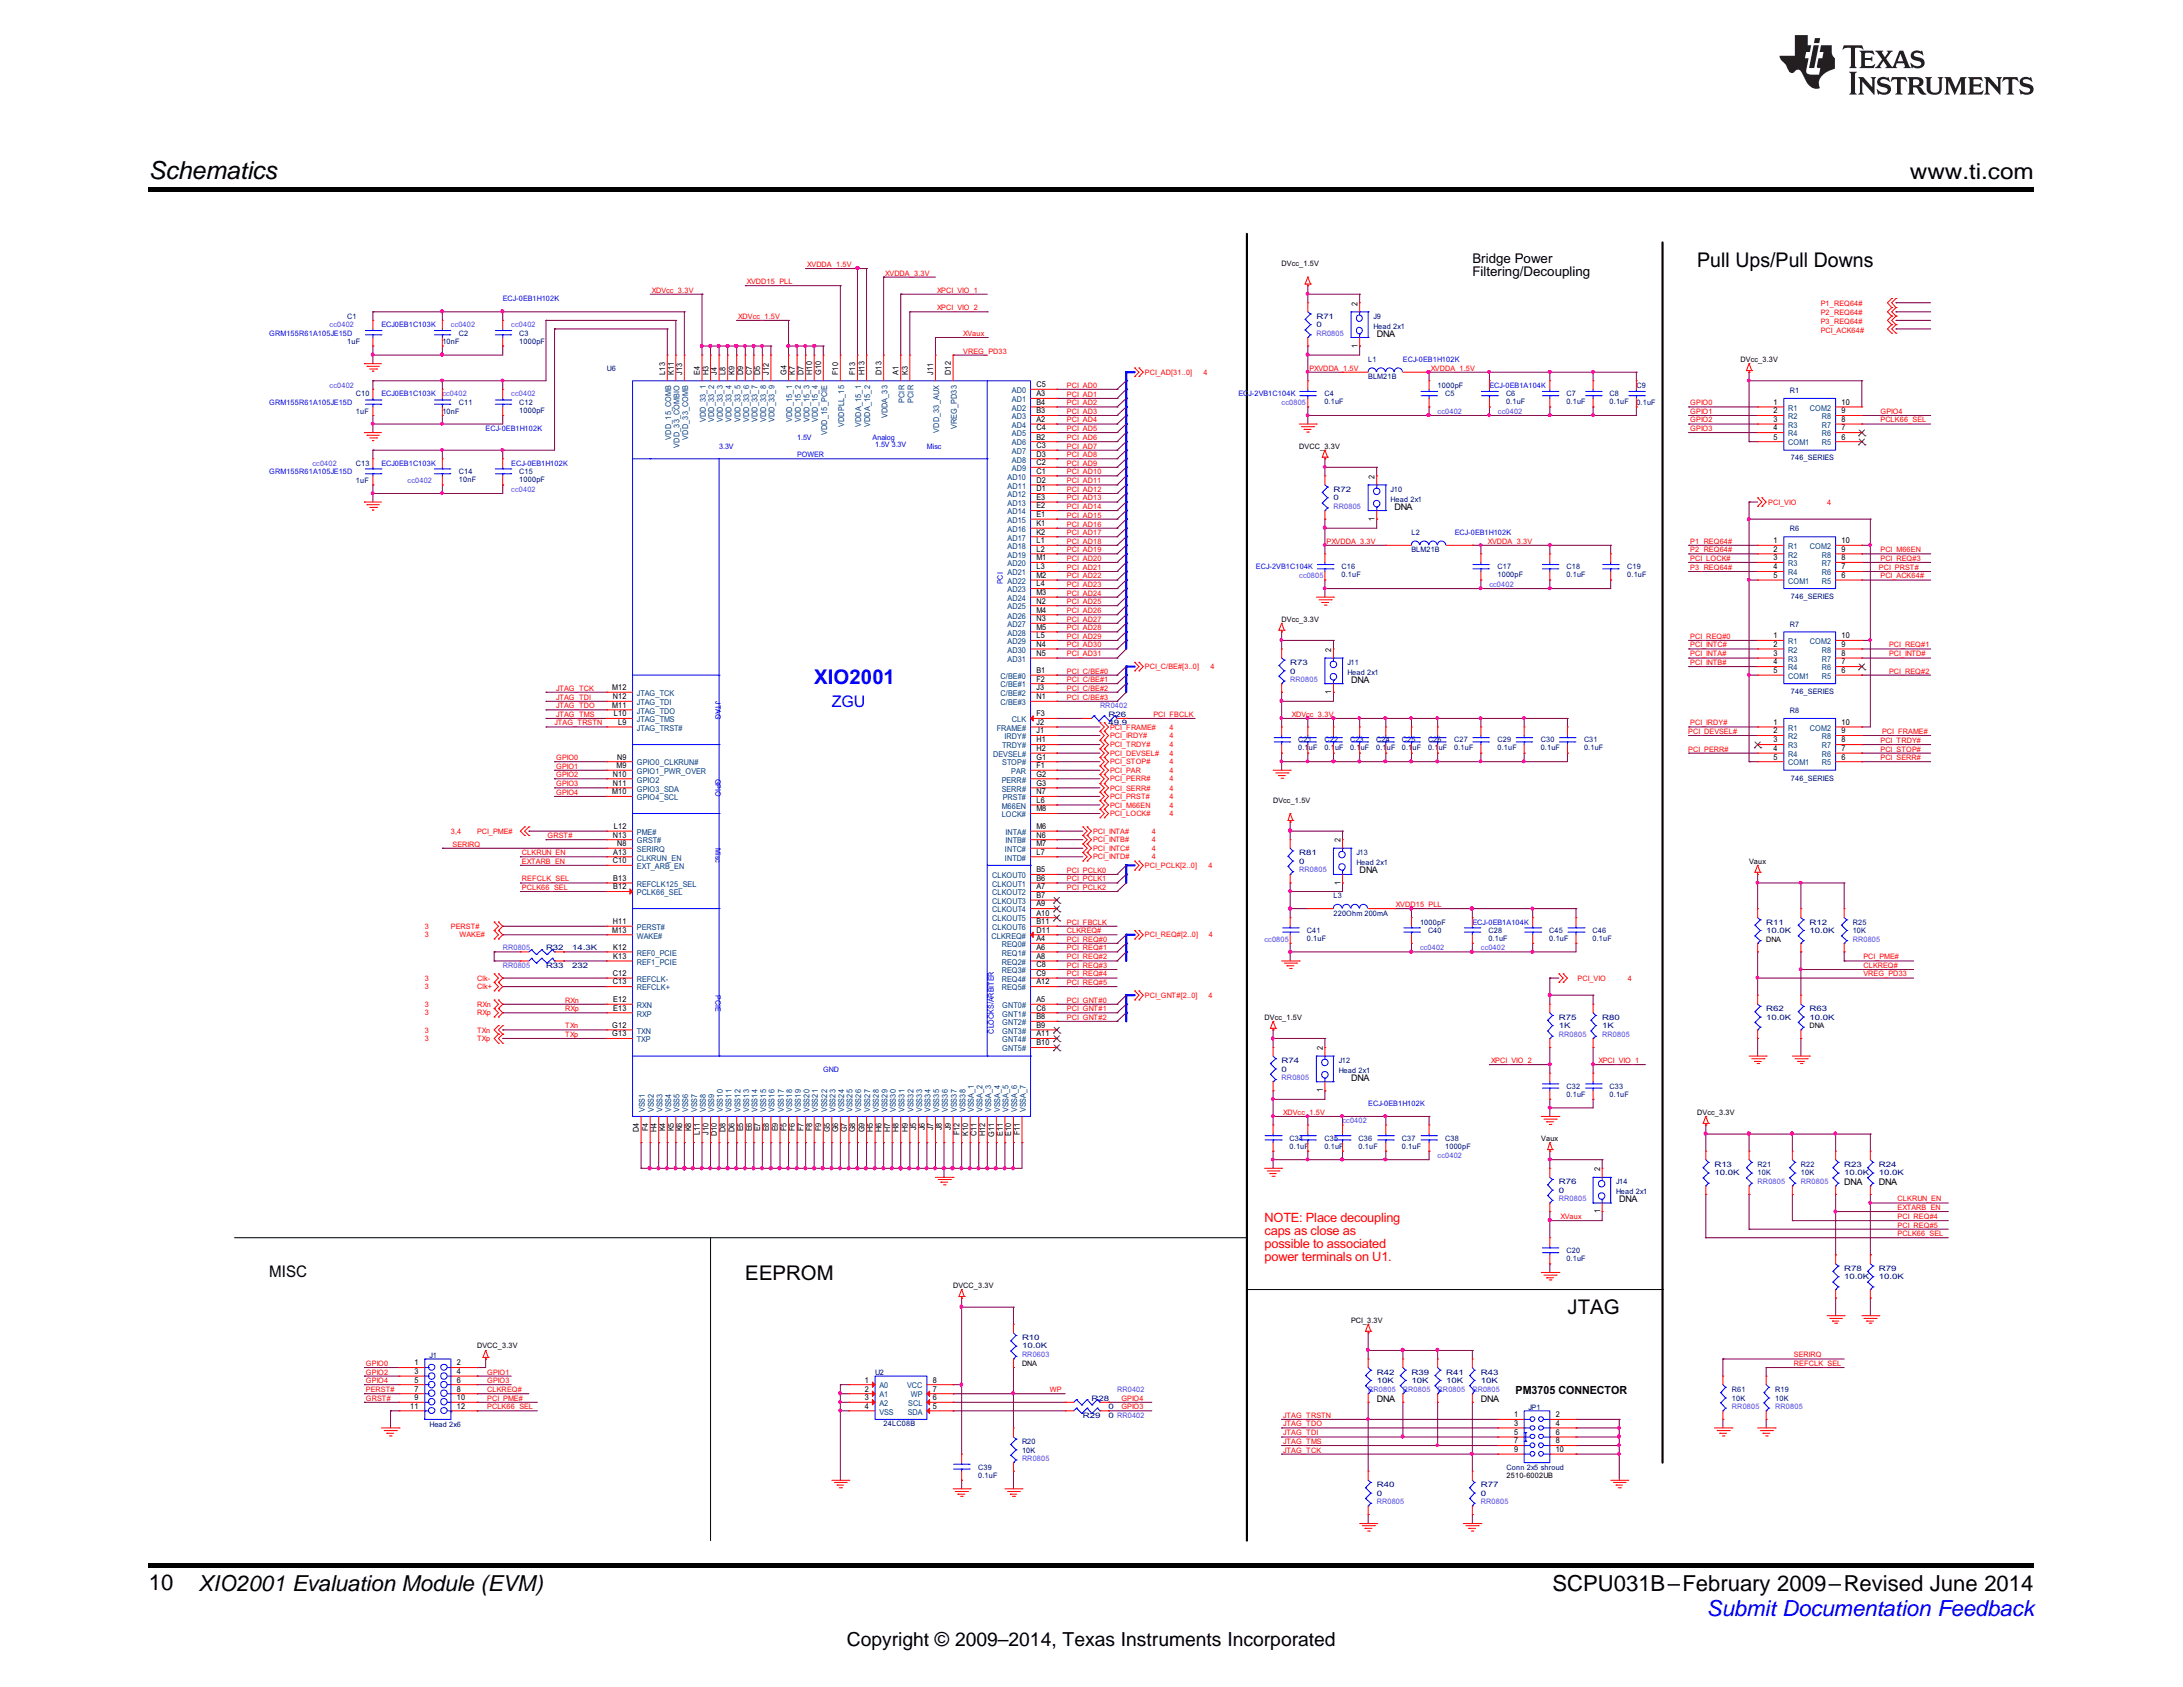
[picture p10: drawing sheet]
<svg xmlns="http://www.w3.org/2000/svg" width="279mm" height="216mm" viewBox="0 0 279 216" stroke-linecap="round" stroke-linejoin="round" font-family="sans-serif">
<defs><g id="words">
<text font-size="3.2" x="19" y="23">Schematics</text>
<g font-size="2.8">
<text x="244.4" y="23">www.ti.com</text>
<text x="19" y="203.5">10</text>
<text x="25.4" y="203.6">XIO2001 Evaluation Module (EVM)</text>
<text x="198.7" y="203.6">SCPU031B–February 2009–Revised June 2014</text>
</g>
<text font-size="2.8" fill="#00f" x="218.5" y="206.9">Submit Documentation Feedback</text>
<g font-size="2.6">
<text x="217.2" y="34.2">Pull Ups/Pull Downs</text>
<text x="95.4" y="163.8">EEPROM</text>
<text x="200.6" y="168.2">JTAG</text>
</g>
<text font-size="2.6" fill="#00f" x="104.2" y="87.5">XIO2001</text>
<text font-size="2.5" x="108.4" y="210.7">Copyright © 2009–2014, Texas Instruments Incorporated</text>
<text font-size="2.1" fill="#00f" x="106.5" y="90.5">ZGU</text>
<text font-size="2.1" x="34.5" y="163.5">MISC</text>
<g font-size="1.7">
<text x="188.4" y="33.6">Bridge Power</text>
<text x="188.4" y="35.3">Filtering/Decoupling</text>
</g>
<g font-size="1.6" fill="#f00">
<text x="161.8" y="156.4">NOTE: Place decoupling</text>
<text x="161.8" y="158.1">caps as close as</text>
<text x="161.8" y="159.7">possible to associated</text>
<text x="161.8" y="161.3">power terminals on U1.</text>
</g>
<text font-size="1.4" x="194" y="178.4">PM3705 CONNECTOR</text>
<g font-size="1.2">
<text x="176.2" y="43.1">DNA</text>
<text x="178.5" y="65.3">DNA</text>
<text x="172.9" y="87.4">DNA</text>
<text x="174" y="111.8">DNA</text>
<text x="172.9" y="138.4">DNA</text>
<text x="207.2" y="153.9">DNA</text>
<text x="236" y="151.7">DNA</text>
<text x="240.5" y="151.7">DNA</text>
<text x="176.2" y="179.4">DNA</text>
<text x="189.5" y="179.4">DNA</text>
</g>
<g font-size="1" fill="#f00">
<text x="103.3" y="34.2">XVDDA_1.5V</text>
<text x="113.3" y="35.3">XVDDA_3.3V</text>
<text x="83.4" y="37.4">XDVcc_3.3V</text>
<text x="94.5" y="40.8">XDVcc_1.5V</text>
<text x="95.6" y="36.4">XVDD15_PLL</text>
<text x="119.9" y="37.4">XPCI_VIO_1</text>
<text x="119.9" y="39.7">XPCI_VIO_2</text>
<text x="233" y="39.2">P1_REQ64#</text>
<text x="233" y="40.3">P2_REQ64#</text>
<text x="233" y="41.4">P3_REQ64#</text>
<text x="123.3" y="45.2">VREG_PD33</text>
<text x="123.3" y="43">XVaux</text>
<text x="146.5" y="48">PCI_AD[31..0]</text>
<text x="154.1" y="48">4</text>
<text x="167.6" y="47.4">PXVDDA_1.5V</text>
<text x="183.1" y="47.4">XVDDA_1.5V</text>
<text x="233" y="42.6">PCI_ACK64#</text>
<text x="136.5" y="49.6">PCI_AD0</text>
<text x="136.5" y="50.8">PCI_AD1</text>
<text x="136.5" y="51.9">PCI_AD2</text>
<text x="136.5" y="53">PCI_AD3</text>
<text x="216.3" y="51.9">GPIO0</text>
<text x="216.3" y="53">GPIO1</text>
<text x="240.7" y="53">GPIO4</text>
<text x="136.5" y="54.1">PCI_AD4</text>
<text x="136.5" y="56.3">PCI_AD6</text>
<text x="136.5" y="57.4">PCI_AD7</text>
<text x="136.5" y="55.2">PCI_AD5</text>
<text x="136.5" y="58.5">PCI_AD8</text>
<text x="136.5" y="59.6">PCI_AD9</text>
<text x="216.3" y="55.2">GPIO3</text>
<text x="216.3" y="54.1">GPIO2</text>
<text x="240.7" y="54.1">PCLK66_SEL</text>
<text x="136.5" y="60.7">PCI_AD10</text>
<text x="136.5" y="61.9">PCI_AD11</text>
<text x="136.5" y="63">PCI_AD12</text>
<text x="136.5" y="65.1">PCI_AD14</text>
<text x="136.5" y="64">PCI_AD13</text>
<text x="226.3" y="64.6">PCI_VIO</text>
<text x="233.8" y="64.6">4</text>
<text x="136.5" y="66.2">PCI_AD15</text>
<text x="136.5" y="67.4">PCI_AD16</text>
<text x="136.5" y="69.6">PCI_AD18</text>
<text x="136.5" y="70.7">PCI_AD19</text>
<text x="136.5" y="68.5">PCI_AD17</text>
<text x="136.5" y="71.8">PCI_AD20</text>
<text x="169.8" y="69.6">PXVDDA_3.3V</text>
<text x="190.4" y="69.6">XVDDA_3.3V</text>
<text x="216.3" y="71.8">PCI_LOCK#</text>
<text x="216.3" y="69.6">P1_REQ64#</text>
<text x="216.3" y="70.7">P2_REQ64#</text>
<text x="240.7" y="71.8">PCI_REQ#3</text>
<text x="240.7" y="70.7">PCI_M66EN</text>
<text x="136.5" y="74">PCI_AD22</text>
<text x="136.5" y="75.1">PCI_AD23</text>
<text x="136.5" y="72.9">PCI_AD21</text>
<text x="136.5" y="76.2">PCI_AD24</text>
<text x="136.5" y="77.3">PCI_AD25</text>
<text x="216.3" y="72.9">P3_REQ64#</text>
<text x="240.5" y="72.9">PCI_PRST#</text>
<text x="240.7" y="74">PCI_ACK64#</text>
<text x="136.5" y="78.5">PCI_AD26</text>
<text x="136.5" y="79.6">PCI_AD27</text>
<text x="136.5" y="80.7">PCI_AD28</text>
<text x="136.5" y="82.8">PCI_AD30</text>
<text x="136.5" y="81.8">PCI_AD29</text>
<text x="216.3" y="82.8">PCI_INTC#</text>
<text x="216.3" y="81.8">PCI_REQ#0</text>
<text x="241.8" y="82.8">PCI_REQ#1</text>
<text x="71.2" y="89.5">JTAG_TDI</text>
<text x="71.2" y="88.4">JTAG_TCK</text>
<text x="136.5" y="84">PCI_AD31</text>
<text x="136.5" y="89.5">PCI_C/BE#3</text>
<text x="136.5" y="88.4">PCI_C/BE#2</text>
<text x="136.5" y="86.2">PCI_C/BE#0</text>
<text x="136.5" y="87.3">PCI_C/BE#1</text>
<text x="146.5" y="85.7">PCI_C/BE#[3..0]</text>
<text x="154.9" y="85.7">4</text>
<text x="216.3" y="84">PCI_INTA#</text>
<text x="216.3" y="85.1">PCI_INTB#</text>
<text x="241.8" y="84">PCI_INTD#</text>
<text x="241.8" y="86.2">PCI_REQ#2</text>
<text x="71" y="92.8">JTAG_TRSTN</text>
<text x="71.2" y="91.7">JTAG_TMS</text>
<text x="71.2" y="90.6">JTAG_TDO</text>
<text x="142.1" y="93.4">PCI_FRAME#</text>
<text x="142.1" y="94.5">PCI_IRDY#</text>
<text x="142.1" y="95.6">PCI_TRDY#</text>
<text x="147.6" y="91.7">PCI_FBCLK</text>
<text x="149.7" y="94.5">4</text>
<text x="149.7" y="93.4">4</text>
<text x="149.7" y="95.6">4</text>
<text x="165.3" y="91.7">XDVcc_3.3V</text>
<text x="216.1" y="93.9">PCI_DEVSEL#</text>
<text x="216.3" y="92.8">PCI_IRDY#</text>
<text x="240.7" y="95.1">PCI_TRDY#</text>
<text x="240.9" y="93.9">PCI_FRAME#</text>
<text x="71.2" y="101.7">GPIO4</text>
<text x="71.2" y="98.4">GPIO1</text>
<text x="71.2" y="99.5">GPIO2</text>
<text x="71.2" y="100.6">GPIO3</text>
<text x="71.2" y="97.3">GPIO0</text>
<text x="142.1" y="96.7">PCI_DEVSEL#</text>
<text x="142.1" y="97.8">PCI_STOP#</text>
<text x="142.1" y="98.9">PCI_PAR</text>
<text x="142.1" y="100">PCI_PERR#</text>
<text x="142.1" y="101.2">PCI_SERR#</text>
<text x="149.7" y="97.8">4</text>
<text x="149.7" y="98.9">4</text>
<text x="149.7" y="96.7">4</text>
<text x="149.7" y="100">4</text>
<text x="149.7" y="101.2">4</text>
<text x="216.1" y="96.2">PCI_PERR#</text>
<text x="240.7" y="97.3">PCI_SERR#</text>
<text x="240.7" y="96.2">PCI_STOP#</text>
<text x="57.7" y="106.7">3,4</text>
<text x="61.1" y="106.7">PCI_PME#</text>
<text x="70.1" y="107.3">GRST#</text>
<text x="139.9" y="106.7">PCI_INTA#</text>
<text x="139.9" y="107.8">PCI_INTB#</text>
<text x="142.1" y="102.3">PCI_PRST#</text>
<text x="142.1" y="103.4">PCI_M66EN</text>
<text x="142.1" y="104.5">PCI_LOCK#</text>
<text x="147.4" y="106.7">4</text>
<text x="147.4" y="107.8">4</text>
<text x="149.7" y="102.3">4</text>
<text x="149.7" y="103.4">4</text>
<text x="149.7" y="104.5">4</text>
<text x="57.9" y="108.4">SERIRQ</text>
<text x="66.8" y="110.5">EXTARB_EN</text>
<text x="66.8" y="109.4">CLKRUN_EN</text>
<text x="66.8" y="112.8">REFCLK_SEL</text>
<text x="66.8" y="113.9">PCLK66_SEL</text>
<text x="136.5" y="111.7">PCI_PCLK0</text>
<text x="136.5" y="112.8">PCI_PCLK1</text>
<text x="136.5" y="113.9">PCI_PCLK2</text>
<text x="139.9" y="108.9">PCI_INTC#</text>
<text x="139.9" y="110">PCI_INTD#</text>
<text x="146.5" y="111.1">PCI_PCLK[2..0]</text>
<text x="147.4" y="108.9">4</text>
<text x="147.4" y="110">4</text>
<text x="154.7" y="111.1">4</text>
<text x="54.4" y="120">3</text>
<text x="54.4" y="118.9">3</text>
<text x="57.7" y="118.9">PERST#</text>
<text x="58.8" y="120">WAKE#</text>
<text x="136.5" y="118.3">PCI_FBCLK</text>
<text x="136.5" y="119.4">CLKREQ#</text>
<text x="146.5" y="120">PCI_REQ#[2..0]</text>
<text x="154.7" y="120">4</text>
<text x="178.7" y="116.1">XVDD15_PLL</text>
<text x="54.4" y="125.5">3</text>
<text x="61.1" y="125.5">Clk-</text>
<text x="136.5" y="120.5">PCI_REQ#0</text>
<text x="136.5" y="122.8">PCI_REQ#2</text>
<text x="136.5" y="121.6">PCI_REQ#1</text>
<text x="136.5" y="125">PCI_REQ#4</text>
<text x="136.5" y="123.9">PCI_REQ#3</text>
<text x="201.9" y="125.5">PCI_VIO</text>
<text x="208.3" y="125.5">4</text>
<text x="238.5" y="122.8">PCI_PME#</text>
<text x="238.5" y="125">VREG_PD33</text>
<text x="238.5" y="123.9">CLKREQ#</text>
<text x="54.4" y="128.9">3</text>
<text x="54.4" y="130">3</text>
<text x="54.4" y="126.6">3</text>
<text x="61.1" y="128.9">RXn</text>
<text x="61.1" y="130">RXp</text>
<text x="61.1" y="126.6">Clk+</text>
<text x="72.3" y="129.4">RXp</text>
<text x="72.3" y="128.3">RXn</text>
<text x="72.3" y="131.6">TXn</text>
<text x="136.5" y="126.1">PCI_REQ#5</text>
<text x="136.5" y="128.3">PCI_GNT#0</text>
<text x="136.5" y="130.5">PCI_GNT#2</text>
<text x="136.5" y="129.4">PCI_GNT#1</text>
<text x="146.5" y="127.7">PCI_GNT#[2..0]</text>
<text x="154.7" y="127.7">4</text>
<text x="54.4" y="133.2">3</text>
<text x="54.4" y="132.1">3</text>
<text x="61.1" y="133.2">TXp</text>
<text x="61.1" y="132.1">TXn</text>
<text x="72.3" y="132.7">TXp</text>
<text x="190.8" y="136">XPCI_VIO_2</text>
<text x="204.6" y="136">XPCI_VIO_1</text>
<text x="164.2" y="142.7">XDVcc_1.5V</text>
<text x="242.9" y="154.8">EXTARB_EN</text>
<text x="242.9" y="153.8">CLKRUN_EN</text>
<text x="199.7" y="156">XVaux</text>
<text x="242.9" y="157.1">PCI_REQ#5</text>
<text x="242.9" y="156">PCI_REQ#4</text>
<text x="242.9" y="158.2">PCLK66_SEL</text>
<text x="229.6" y="173.7">SERIRQ</text>
<text x="46.8" y="174.8">GPIO0</text>
<text x="46.8" y="177">GPIO4</text>
<text x="46.8" y="175.9">GPIO2</text>
<text x="46.8" y="179.3">GRST#</text>
<text x="46.8" y="178.2">PERST#</text>
<text x="62.4" y="177">GPIO3</text>
<text x="62.4" y="175.9">GPIO1</text>
<text x="62.4" y="179.3">PCI_PME#</text>
<text x="62.4" y="178.2">CLKREQ#</text>
<text x="134.4" y="178.2">WP</text>
<text x="143.5" y="179.3">GPIO4</text>
<text x="229.6" y="174.8">REFCLK_SEL</text>
<text x="62.4" y="180.4">PCLK66_SEL</text>
<text x="143.5" y="180.4">GPIO3</text>
<text x="164.2" y="181.4">JTAG_TRSTN</text>
<text x="164.2" y="182.5">JTAG_TDO</text>
<text x="164.2" y="184.8">JTAG_TMS</text>
<text x="164.2" y="183.7">JTAG_TDI</text>
<text x="164.2" y="185.9">JTAG_TCK</text>
</g>
<g font-size="1">
<text x="164" y="34.1">DVcc_1.5V</text>
<text x="173.7" y="39.2" transform="rotate(-90 173.7 39.2)">2</text>
<text x="85.1" y="48" transform="rotate(-90 85.1 48)">L13</text>
<text x="86.2" y="48" transform="rotate(-90 86.2 48)">K11</text>
<text x="87.3" y="48" transform="rotate(-90 87.3 48)">J13</text>
<text x="89.6" y="48" transform="rotate(-90 89.6 48)">E4</text>
<text x="90.7" y="48" transform="rotate(-90 90.7 48)">H3</text>
<text x="91.8" y="48" transform="rotate(-90 91.8 48)">J4</text>
<text x="92.9" y="48" transform="rotate(-90 92.9 48)">L8</text>
<text x="94" y="48" transform="rotate(-90 94 48)">K9</text>
<text x="95.1" y="48" transform="rotate(-90 95.1 48)">D9</text>
<text x="96.2" y="48" transform="rotate(-90 96.2 48)">C7</text>
<text x="97.3" y="48" transform="rotate(-90 97.3 48)">D5</text>
<text x="98.4" y="48" transform="rotate(-90 98.4 48)">J12</text>
<text x="100.7" y="48" transform="rotate(-90 100.7 48)">G4</text>
<text x="101.7" y="48" transform="rotate(-90 101.7 48)">K7</text>
<text x="102.8" y="48" transform="rotate(-90 102.8 48)">D7</text>
<text x="103.9" y="48" transform="rotate(-90 103.9 48)">H10</text>
<text x="105.1" y="48" transform="rotate(-90 105.1 48)">G10</text>
<text x="107.3" y="48" transform="rotate(-90 107.3 48)">F10</text>
<text x="109.5" y="48" transform="rotate(-90 109.5 48)">F13</text>
<text x="110.6" y="48" transform="rotate(-90 110.6 48)">H13</text>
<text x="112.8" y="48" transform="rotate(-90 112.8 48)">D13</text>
<text x="115" y="48" transform="rotate(-90 115 48)">A1</text>
<text x="116.2" y="48" transform="rotate(-90 116.2 48)">K3</text>
<text x="119.5" y="48" transform="rotate(-90 119.5 48)">J11</text>
<text x="121.7" y="48" transform="rotate(-90 121.7 48)">D12</text>
<text x="173.7" y="44.5" transform="rotate(-90 173.7 44.5)">1</text>
<text x="222.8" y="46.3">DVcc_3.3V</text>
<text x="132.7" y="49.6">C5</text>
<text x="132.7" y="50.7">A3</text>
<text x="132.7" y="51.8">B4</text>
<text x="132.7" y="52.9">B3</text>
<text x="132.7" y="54">A2</text>
<text x="227" y="51.8">1</text>
<text x="227" y="52.9">2</text>
<text x="227" y="54">3</text>
<text x="235.7" y="54">8</text>
<text x="235.7" y="52.9">9</text>
<text x="235.7" y="51.8">10</text>
<text x="132.7" y="55.1">C4</text>
<text x="132.7" y="56.3">B2</text>
<text x="132.7" y="57.3">C3</text>
<text x="132.7" y="58.4">D3</text>
<text x="132.7" y="59.5">C2</text>
<text x="166.3" y="57.4">DVCC_3.3V</text>
<text x="227" y="55.1">4</text>
<text x="227" y="56.3">5</text>
<text x="235.7" y="56.3">6</text>
<text x="235.7" y="55.1">7</text>
<text x="132.7" y="60.6">C1</text>
<text x="132.7" y="61.8">D2</text>
<text x="132.7" y="62.9">D1</text>
<text x="132.7" y="64">E3</text>
<text x="132.7" y="65.1">E2</text>
<text x="175.9" y="61.3" transform="rotate(-90 175.9 61.3)">2</text>
<text x="132.7" y="66.2">E1</text>
<text x="132.7" y="67.3">K1</text>
<text x="132.7" y="68.4">K2</text>
<text x="132.7" y="69.5">L1</text>
<text x="132.7" y="70.6">L2</text>
<text x="132.7" y="71.7">M1</text>
<text x="175.9" y="66.6" transform="rotate(-90 175.9 66.6)">1</text>
<text x="227" y="69.5">1</text>
<text x="227" y="70.6">2</text>
<text x="227" y="71.7">3</text>
<text x="235.7" y="71.7">8</text>
<text x="235.7" y="70.6">9</text>
<text x="235.7" y="69.5">10</text>
<text x="132.7" y="72.9">L3</text>
<text x="132.7" y="74">M2</text>
<text x="132.7" y="75.1">L4</text>
<text x="132.7" y="76.1">M3</text>
<text x="132.7" y="77.2">N2</text>
<text x="227" y="72.9">4</text>
<text x="227" y="74">5</text>
<text x="235.7" y="74">6</text>
<text x="235.7" y="72.9">7</text>
<text x="132.7" y="78.4">M4</text>
<text x="132.7" y="79.5">N3</text>
<text x="132.7" y="80.6">M5</text>
<text x="132.7" y="81.7">L5</text>
<text x="132.7" y="82.8">N4</text>
<text x="132.7" y="83.9">N5</text>
<text x="164" y="79.6">DVcc_3.3V</text>
<text x="170.4" y="83.5" transform="rotate(-90 170.4 83.5)">2</text>
<text x="227" y="81.7">1</text>
<text x="227" y="82.8">2</text>
<text x="227" y="83.9">3</text>
<text x="235.7" y="83.9">8</text>
<text x="235.7" y="82.8">9</text>
<text x="235.7" y="81.7">10</text>
<text x="78.4" y="88.3">M12</text>
<text x="78.4" y="89.5">N12</text>
<text x="132.7" y="86.1">B1</text>
<text x="132.7" y="87.2">F2</text>
<text x="132.7" y="88.3">J3</text>
<text x="132.7" y="89.5">N1</text>
<text x="170.4" y="88.8" transform="rotate(-90 170.4 88.8)">1</text>
<text x="227" y="85">4</text>
<text x="227" y="86.1">5</text>
<text x="235.7" y="86.1">6</text>
<text x="235.7" y="85">7</text>
<text x="78.4" y="90.6">M11</text>
<text x="78.6" y="91.7">L10</text>
<text x="79.1" y="92.8">L9</text>
<text x="132.7" y="91.7">F3</text>
<text x="132.7" y="92.8">J2</text>
<text x="132.7" y="93.9">J1</text>
<text x="132.7" y="95">H1</text>
<text x="227" y="92.8">1</text>
<text x="227" y="93.9">2</text>
<text x="227" y="95">3</text>
<text x="235.7" y="95">8</text>
<text x="235.7" y="93.9">9</text>
<text x="235.7" y="92.8">10</text>
<text x="78.4" y="101.7">M10</text>
<text x="78.4" y="99.4">N10</text>
<text x="78.4" y="100.6">N11</text>
<text x="78.9" y="98.3">M9</text>
<text x="79" y="97.2">N9</text>
<text x="132.7" y="96.1">H2</text>
<text x="132.7" y="97.2">G1</text>
<text x="132.7" y="98.3">F1</text>
<text x="132.7" y="99.4">G2</text>
<text x="132.7" y="100.6">G3</text>
<text x="132.7" y="101.7">N7</text>
<text x="227" y="96.1">4</text>
<text x="227" y="97.2">5</text>
<text x="235.7" y="97.2">6</text>
<text x="235.7" y="96.1">7</text>
<text x="78.4" y="107.2">N13</text>
<text x="78.6" y="106.1">L12</text>
<text x="132.7" y="102.7">L6</text>
<text x="132.7" y="103.8">M8</text>
<text x="132.7" y="106.1">M6</text>
<text x="132.7" y="107.2">N6</text>
<text x="162.9" y="102.8">DVcc_1.5V</text>
<text x="171.6" y="107.8" transform="rotate(-90 171.6 107.8)">2</text>
<text x="78.4" y="110.5">C10</text>
<text x="78.5" y="109.4">A13</text>
<text x="78.5" y="112.7">B13</text>
<text x="78.5" y="113.8">B12</text>
<text x="79" y="108.3">N8</text>
<text x="132.7" y="108.3">M7</text>
<text x="132.7" y="109.4">L7</text>
<text x="132.7" y="111.6">B5</text>
<text x="132.7" y="112.7">B6</text>
<text x="132.7" y="113.8">A7</text>
<text x="171.6" y="113.2" transform="rotate(-90 171.6 113.2)">1</text>
<text x="223.9" y="110.5">Vaux</text>
<text x="78.4" y="119.4">M13</text>
<text x="78.4" y="118.3">H11</text>
<text x="132.7" y="114.9">B7</text>
<text x="132.7" y="116">A9</text>
<text x="132.7" y="117.2">A10</text>
<text x="132.7" y="118.3">B11</text>
<text x="132.7" y="119.4">D11</text>
<text x="78.4" y="124.9">C12</text>
<text x="78.4" y="126">C13</text>
<text x="78.5" y="121.5">K12</text>
<text x="78.5" y="122.7">K13</text>
<text x="132.7" y="120.5">A4</text>
<text x="132.7" y="121.5">A6</text>
<text x="132.7" y="122.7">A8</text>
<text x="132.7" y="123.8">C8</text>
<text x="132.7" y="124.9">C9</text>
<text x="132.7" y="126">A12</text>
<text x="226.1" y="120.5">DNA</text>
<text x="78.4" y="131.5">G12</text>
<text x="78.5" y="128.2">E12</text>
<text x="78.5" y="129.3">E13</text>
<text x="132.7" y="128.2">A5</text>
<text x="132.7" y="129.3">C6</text>
<text x="132.7" y="130.4">B8</text>
<text x="132.7" y="131.5">B9</text>
<text x="161.8" y="130.5">DVcc_1.5V</text>
<text x="231.6" y="131.6">DNA</text>
<text x="78.4" y="132.6">G13</text>
<text x="132.7" y="132.6">A11</text>
<text x="132.7" y="133.8">B10</text>
<text x="169.3" y="134.4" transform="rotate(-90 169.3 134.4)">2</text>
<text x="169.3" y="139.7" transform="rotate(-90 169.3 139.7)">1</text>
<text x="217.2" y="142.7">DVcc_3.3V</text>
<text x="81.8" y="144.9" transform="rotate(-90 81.8 144.9)">D4</text>
<text x="82.9" y="144.7" transform="rotate(-90 82.9 144.7)">F4</text>
<text x="84" y="144.9" transform="rotate(-90 84 144.9)">H4</text>
<text x="85.1" y="144.8" transform="rotate(-90 85.1 144.8)">K4</text>
<text x="86.2" y="144.8" transform="rotate(-90 86.2 144.8)">K5</text>
<text x="87.3" y="144.8" transform="rotate(-90 87.3 144.8)">K6</text>
<text x="88.5" y="144.8" transform="rotate(-90 88.5 144.8)">K8</text>
<text x="89.6" y="145.3" transform="rotate(-90 89.6 145.3)">L11</text>
<text x="90.7" y="145.2" transform="rotate(-90 90.7 145.2)">J10</text>
<text x="91.8" y="145.4" transform="rotate(-90 91.8 145.4)">D10</text>
<text x="92.9" y="144.9" transform="rotate(-90 92.9 144.9)">D8</text>
<text x="94" y="144.9" transform="rotate(-90 94 144.9)">D6</text>
<text x="95.1" y="144.8" transform="rotate(-90 95.1 144.8)">E5</text>
<text x="96.2" y="144.8" transform="rotate(-90 96.2 144.8)">E6</text>
<text x="97.3" y="144.8" transform="rotate(-90 97.3 144.8)">E7</text>
<text x="98.4" y="144.8" transform="rotate(-90 98.4 144.8)">E8</text>
<text x="99.6" y="144.8" transform="rotate(-90 99.6 144.8)">E9</text>
<text x="100.7" y="144.7" transform="rotate(-90 100.7 144.7)">F5</text>
<text x="101.7" y="144.7" transform="rotate(-90 101.7 144.7)">F6</text>
<text x="102.8" y="144.7" transform="rotate(-90 102.8 144.7)">F7</text>
<text x="103.9" y="144.7" transform="rotate(-90 103.9 144.7)">F8</text>
<text x="105.1" y="144.7" transform="rotate(-90 105.1 144.7)">F9</text>
<text x="106.2" y="144.9" transform="rotate(-90 106.2 144.9)">G5</text>
<text x="107.3" y="144.9" transform="rotate(-90 107.3 144.9)">G6</text>
<text x="108.4" y="144.9" transform="rotate(-90 108.4 144.9)">G7</text>
<text x="109.5" y="144.9" transform="rotate(-90 109.5 144.9)">G8</text>
<text x="110.6" y="144.9" transform="rotate(-90 110.6 144.9)">G9</text>
<text x="111.7" y="144.9" transform="rotate(-90 111.7 144.9)">H5</text>
<text x="112.8" y="144.9" transform="rotate(-90 112.8 144.9)">H6</text>
<text x="113.9" y="144.9" transform="rotate(-90 113.9 144.9)">H7</text>
<text x="115" y="144.9" transform="rotate(-90 115 144.9)">H8</text>
<text x="116.2" y="144.9" transform="rotate(-90 116.2 144.9)">H9</text>
<text x="117.3" y="144.7" transform="rotate(-90 117.3 144.7)">J5</text>
<text x="118.4" y="144.7" transform="rotate(-90 118.4 144.7)">J6</text>
<text x="119.5" y="144.7" transform="rotate(-90 119.5 144.7)">J7</text>
<text x="120.5" y="144.7" transform="rotate(-90 120.5 144.7)">J8</text>
<text x="121.7" y="144.7" transform="rotate(-90 121.7 144.7)">J9</text>
<text x="122.8" y="145.3" transform="rotate(-90 122.8 145.3)">F12</text>
<text x="123.9" y="145.3" transform="rotate(-90 123.9 145.3)">K10</text>
<text x="125" y="145.4" transform="rotate(-90 125 145.4)">C11</text>
<text x="126.1" y="145.4" transform="rotate(-90 126.1 145.4)">H12</text>
<text x="127.2" y="145.5" transform="rotate(-90 127.2 145.5)">G11</text>
<text x="128.3" y="145.3" transform="rotate(-90 128.3 145.3)">E11</text>
<text x="129.4" y="145.3" transform="rotate(-90 129.4 145.3)">E10</text>
<text x="130.5" y="145.3" transform="rotate(-90 130.5 145.3)">F11</text>
<text x="197.3" y="146">Vaux</text>
<text x="204.8" y="149.9" transform="rotate(-90 204.8 149.9)">2</text>
<text x="204.8" y="155.3" transform="rotate(-90 204.8 155.3)">1</text>
<text x="122" y="164.8">DVCC_3.3V</text>
<text x="61.1" y="172.6">DVCC_3.3V</text>
<text x="172.9" y="169.3">PCI_3.3V</text>
<text x="53.1" y="174.7">1</text>
<text x="53.1" y="175.8">3</text>
<text x="53.1" y="176.9">5</text>
<text x="53.1" y="178.1">7</text>
<text x="53.1" y="179.2">9</text>
<text x="58.5" y="174.7">2</text>
<text x="58.5" y="175.8">4</text>
<text x="58.5" y="176.9">6</text>
<text x="58.5" y="178.1">8</text>
<text x="58.5" y="179.2">10</text>
<text x="110.7" y="176.9">1</text>
<text x="110.7" y="178.1">2</text>
<text x="110.7" y="179.2">3</text>
<text x="119.4" y="179.2">6</text>
<text x="119.4" y="178.1">7</text>
<text x="119.4" y="176.9">8</text>
<text x="130.8" y="174.8">DNA</text>
<text x="52.5" y="180.3">11</text>
<text x="58.5" y="180.3">12</text>
<text x="110.7" y="180.3">4</text>
<text x="119.4" y="180.3">5</text>
<text x="193.8" y="181.4">1</text>
<text x="193.8" y="182.5">3</text>
<text x="193.8" y="183.6">5</text>
<text x="193.8" y="184.7">7</text>
<text x="193.8" y="185.8">9</text>
<text x="199.1" y="181.4">2</text>
<text x="199.1" y="182.5">4</text>
<text x="199.1" y="183.6">6</text>
<text x="199.1" y="184.7">8</text>
<text x="199.1" y="185.8">10</text>
<text x="192.8" y="189.2">2510-6002UB</text>
</g>
<g font-size="1" fill="#8000ff">
<text x="42.2" y="41.9">cc0402</text>
<text x="57.7" y="41.9">cc0402</text>
<text x="65.4" y="41.9">cc0402</text>
<text x="168.5" y="43">RR0805</text>
<text x="42.2" y="49.6">cc0402</text>
<text x="56.6" y="50.7">cc0402</text>
<text x="65.4" y="50.7">cc0402</text>
<text x="164" y="51.9">cc0805</text>
<text x="184" y="53">cc0402</text>
<text x="191.7" y="53">cc0402</text>
<text x="40" y="59.6">cc0402</text>
<text x="52.2" y="61.8">cc0402</text>
<text x="65.4" y="63">cc0402</text>
<text x="170.7" y="65.1">RR0805</text>
<text x="166.3" y="74">cc0805</text>
<text x="190.6" y="75.1">cc0402</text>
<text x="165.1" y="87.3">RR0805</text>
<text x="140.8" y="90.6">RR0402</text>
<text x="166.3" y="111.6">RR0805</text>
<text x="64.3" y="121.6">RR0805</text>
<text x="64.3" y="123.9">RR0805</text>
<text x="161.8" y="120.5">cc0805</text>
<text x="181.7" y="121.6">cc0402</text>
<text x="189.5" y="121.6">cc0402</text>
<text x="237.1" y="120.5">RR0805</text>
<text x="199.5" y="132.7">RR0805</text>
<text x="205.1" y="132.7">RR0805</text>
<text x="164" y="138.2">RR0805</text>
<text x="171.8" y="143.8">cc0402</text>
<text x="184" y="148.2">cc0402</text>
<text x="199.5" y="153.8">RR0805</text>
<text x="225" y="151.6">RR0805</text>
<text x="230.5" y="151.6">RR0805</text>
<text x="130.8" y="173.7">RR0603</text>
<text x="143" y="178.1">RR0402</text>
<text x="175.1" y="178.1">RR0805</text>
<text x="179.6" y="178.1">RR0805</text>
<text x="184" y="178.1">RR0805</text>
<text x="188.4" y="178.1">RR0805</text>
<text x="221.7" y="180.4">RR0805</text>
<text x="227.2" y="180.4">RR0805</text>
<text x="130.8" y="187">RR0805</text>
<text x="176.2" y="192.5">RR0805</text>
<text x="189.5" y="192.5">RR0805</text>
</g>
<g font-size="1" fill="#000080">
<text x="44.4" y="40.8">C1</text>
<text x="168.5" y="40.8">R71</text>
<text x="168.5" y="41.9">0</text>
<text x="175.8" y="40.8">J9</text>
<text x="44.4" y="44.1">1uF</text>
<text x="56.6" y="44.1">10nF</text>
<text x="58.7" y="43">C2</text>
<text x="66.5" y="43">C3</text>
<text x="66.5" y="44">1000pF</text>
<text x="77.7" y="47.4">U6</text>
<text x="175.1" y="46.3">L1</text>
<text x="175.8" y="42.1">Head 2x1</text>
<text x="45.5" y="50.7">C10</text>
<text x="45.5" y="53">1uF</text>
<text x="56.6" y="53">10nF</text>
<text x="58.7" y="51.9">C11</text>
<text x="66.5" y="51.9">C12</text>
<text x="66.5" y="52.8">1000pF</text>
<text x="169.5" y="50.7">C4</text>
<text x="169.5" y="51.7">0.1uF</text>
<text x="175.1" y="48.5">BLM21B</text>
<text x="184" y="49.6">1000pF</text>
<text x="185" y="50.7">C5</text>
<text x="192.8" y="50.7">C6</text>
<text x="192.8" y="51.7">0.1uF</text>
<text x="200.5" y="50.7">C7</text>
<text x="200.5" y="51.7">0.1uF</text>
<text x="206" y="50.7">C8</text>
<text x="206" y="51.7">0.1uF</text>
<text x="209.4" y="49.6">C9</text>
<text x="209.4" y="51.9">0.1uF</text>
<text x="229.1" y="50.3">R1</text>
<text x="45.5" y="59.6">C13</text>
<text x="229.2" y="58.9">746_SERIES</text>
<text x="45.5" y="61.8">1uF</text>
<text x="58.7" y="60.7">C14</text>
<text x="58.7" y="61.7">10nF</text>
<text x="66.5" y="60.7">C15</text>
<text x="66.5" y="61.7">1000pF</text>
<text x="170.7" y="63">R72</text>
<text x="170.7" y="64">0</text>
<text x="178" y="63">J10</text>
<text x="178" y="64.3">Head 2x1</text>
<text x="180.7" y="68.5">L2</text>
<text x="180.7" y="70.7">BLM21B</text>
<text x="229.1" y="68">R6</text>
<text x="171.7" y="72.9">C16</text>
<text x="171.7" y="73.9">0.1uF</text>
<text x="191.7" y="72.9">C17</text>
<text x="191.7" y="73.9">1000pF</text>
<text x="200.5" y="72.9">C18</text>
<text x="200.5" y="73.9">0.1uF</text>
<text x="208.3" y="72.9">C19</text>
<text x="208.3" y="73.9">0.1uF</text>
<text x="229.2" y="76.6">746_SERIES</text>
<text x="229.1" y="80.2">R7</text>
<text x="165.1" y="85.1">R73</text>
<text x="165.1" y="86.2">0</text>
<text x="172.4" y="85.1">J11</text>
<text x="172.4" y="86.4">Head 2x1</text>
<text x="229.2" y="88.9">746_SERIES</text>
<text x="141.9" y="91.7">R26</text>
<text x="141.9" y="92.8">49.9</text>
<text x="166.2" y="95">C21</text>
<text x="169.5" y="95">C22</text>
<text x="172.8" y="95">C23</text>
<text x="176.1" y="95">C24</text>
<text x="179.4" y="95">C25</text>
<text x="182.8" y="95">C26</text>
<text x="186.1" y="95">C27</text>
<text x="191.7" y="95">C29</text>
<text x="197.2" y="95">C30</text>
<text x="202.7" y="95">C31</text>
<text x="229.1" y="91.3">R8</text>
<text x="166.2" y="96">0.1uF</text>
<text x="169.5" y="96">0.1uF</text>
<text x="172.8" y="96">0.1uF</text>
<text x="176.1" y="96">0.1uF</text>
<text x="179.4" y="96">0.1uF</text>
<text x="182.8" y="96">0.1uF</text>
<text x="186.1" y="96">0.1uF</text>
<text x="191.7" y="96">0.1uF</text>
<text x="197.2" y="96">0.1uF</text>
<text x="202.7" y="96">0.1uF</text>
<text x="229.2" y="99.9">746_SERIES</text>
<text x="166.3" y="109.4">R81</text>
<text x="166.3" y="110.5">0</text>
<text x="173.6" y="109.4">J13</text>
<text x="173.6" y="110.7">Head 2x1</text>
<text x="167.2" y="119.4">C41</text>
<text x="170.7" y="115">L3</text>
<text x="170.7" y="117.2">220Ohm 200mA</text>
<text x="181.7" y="118.3">1000pF</text>
<text x="182.8" y="119.4">C40</text>
<text x="190.5" y="119.4">C28</text>
<text x="198.3" y="119.4">C45</text>
<text x="203.8" y="119.4">C46</text>
<text x="226.1" y="118.3">R11</text>
<text x="226.1" y="119.4">10.0K</text>
<text x="231.6" y="118.3">R12</text>
<text x="231.6" y="119.4">10.0K</text>
<text x="237.1" y="118.3">R25</text>
<text x="237.1" y="119.4">10K</text>
<text x="69.9" y="121.6">R32</text>
<text x="69.9" y="123.9">R33</text>
<text x="73.2" y="121.6">14.3K</text>
<text x="73.2" y="123.9">232</text>
<text x="167.2" y="120.4">0.1uF</text>
<text x="190.5" y="120.4">0.1uF</text>
<text x="198.3" y="120.4">0.1uF</text>
<text x="203.8" y="120.4">0.1uF</text>
<text x="199.5" y="130.5">R75</text>
<text x="199.5" y="131.6">1K</text>
<text x="205.1" y="130.5">R80</text>
<text x="205.1" y="131.6">1K</text>
<text x="226.1" y="129.4">R62</text>
<text x="226.1" y="130.5">10.0K</text>
<text x="231.6" y="129.4">R63</text>
<text x="231.6" y="130.5">10.0K</text>
<text x="164" y="136">R74</text>
<text x="164" y="137.1">0</text>
<text x="171.4" y="136">J12</text>
<text x="171.4" y="137.3">Head 2x1</text>
<text x="200.5" y="139.3">C32</text>
<text x="200.5" y="140.4">0.1uF</text>
<text x="206" y="139.3">C33</text>
<text x="206" y="140.4">0.1uF</text>
<text x="165.1" y="146">C34</text>
<text x="165.1" y="147">0.1uF</text>
<text x="169.5" y="146">C35</text>
<text x="169.5" y="147">0.1uF</text>
<text x="173.9" y="146">C36</text>
<text x="173.9" y="147">0.1uF</text>
<text x="179.4" y="146">C37</text>
<text x="179.4" y="147">0.1uF</text>
<text x="185" y="146">C38</text>
<text x="185" y="147">1000pF</text>
<text x="219.4" y="149.3">R13</text>
<text x="225" y="149.3">R21</text>
<text x="230.5" y="149.3">R22</text>
<text x="236" y="149.3">R23</text>
<text x="240.5" y="149.3">R24</text>
<text x="199.5" y="151.6">R76</text>
<text x="199.5" y="152.7">0</text>
<text x="206.8" y="151.6">J14</text>
<text x="206.8" y="152.9">Head 2x1</text>
<text x="219.4" y="150.4">10.0K</text>
<text x="225" y="150.4">10K</text>
<text x="230.5" y="150.4">10K</text>
<text x="236" y="150.4">10.0K</text>
<text x="240.5" y="150.4">10.0K</text>
<text x="200.5" y="160.4">C20</text>
<text x="200.5" y="161.4">0.1uF</text>
<text x="236" y="162.6">R78</text>
<text x="236" y="163.7">10.0K</text>
<text x="240.5" y="162.6">R79</text>
<text x="240.5" y="163.7">10.0K</text>
<text x="55" y="173.8">J1</text>
<text x="130.8" y="171.5">R10</text>
<text x="130.8" y="172.6">10.0K</text>
<text x="112" y="175.9">U2</text>
<text x="139.7" y="179.3">R28</text>
<text x="176.2" y="175.9">R42</text>
<text x="176.2" y="177">10K</text>
<text x="180.7" y="175.9">R39</text>
<text x="180.7" y="177">10K</text>
<text x="185.1" y="175.9">R41</text>
<text x="185.1" y="177">10K</text>
<text x="189.5" y="175.9">R43</text>
<text x="189.5" y="177">10K</text>
<text x="221.7" y="178.1">R61</text>
<text x="221.7" y="179.3">10K</text>
<text x="227.2" y="178.1">R19</text>
<text x="227.2" y="179.3">10K</text>
<text x="55" y="182.7">Head 2x6</text>
<text x="113.1" y="182.5">24LC08B</text>
<text x="130.8" y="184.8">R20</text>
<text x="130.8" y="185.9">10K</text>
<text x="138.6" y="181.4">R29</text>
<text x="141.9" y="181.4">0 RR0402</text>
<text x="141.9" y="180.4">0</text>
<text x="195.6" y="180.4">JP1</text>
<text x="125.2" y="188.1">C39</text>
<text x="125.2" y="189.1">0.1uF</text>
<text x="176.2" y="190.3">R40</text>
<text x="176.2" y="191.4">0</text>
<text x="189.5" y="190.3">R77</text>
<text x="189.5" y="191.4">0</text>
<text x="192.8" y="188.1">Conn 2x5 shroud</text>
</g>
<g font-size="1" fill="#00f">
<text x="48.8" y="41.9">ECJ0EB1C103K</text>
<text x="64.3" y="38.5">ECJ-0EB1H102K</text>
<text x="34.5" y="43">GRM155R61A105JE15D</text>
<text x="179.6" y="46.3">ECJ-0EB1H102K</text>
<text x="34.5" y="51.9">GRM155R61A105JE15D</text>
<text x="48.8" y="50.7">ECJ0EB1C103K</text>
<text x="158.5" y="50.7">ECJ-2VB1C104K</text>
<text x="190.6" y="49.6">ECJ-0EB1A104K</text>
<text x="48.8" y="59.6">ECJ0EB1C103K</text>
<text x="62.2" y="55.2">ECJ-0EB1H102K</text>
<text x="65.4" y="59.6">ECJ-0EB1H102K</text>
<text x="92" y="57.4">3.3V</text>
<text x="102" y="56.3">1.5V</text>
<text x="102" y="58.5">POWER</text>
<text x="111.7" y="56.3">Analog</text>
<text x="112" y="57.2">1.5V 3.3V</text>
<text x="118.6" y="57.4">Misc</text>
<text x="34.5" y="60.7">GRM155R61A105JE15D</text>
<text x="186.2" y="68.5">ECJ-0EB1H102K</text>
<text x="128.3" y="74.8" transform="rotate(-90 128.3 74.8)">PCI</text>
<text x="160.8" y="72.9">ECJ-2VB1C104K</text>
<text x="91.6" y="89.8" transform="rotate(90 91.6 89.8)">JTAG</text>
<text x="91.6" y="99.7" transform="rotate(90 91.6 99.7)">GPIO</text>
<text x="91.6" y="108.6" transform="rotate(90 91.6 108.6)">Misc</text>
<text x="188.4" y="118.3">ECJ-0EB1A104K</text>
<text x="91.6" y="127.4" transform="rotate(90 91.6 127.4)">PCIE</text>
<text x="105.4" y="137.1">GND</text>
<text x="127.2" y="132.3" transform="rotate(-90 127.2 132.3)">CLOCKS/ARBITER</text>
<text x="175.1" y="141.6">ECJ-0EB1H102K</text>
</g>
<g font-size="1" fill="#004080">
<text x="90.3" y="54" transform="rotate(-90 90.3 54)">VDD_33_1</text>
<text x="91.4" y="54" transform="rotate(-90 91.4 54)">VDD_33_2</text>
<text x="92.5" y="54" transform="rotate(-90 92.5 54)">VDD_33_3</text>
<text x="93.6" y="54" transform="rotate(-90 93.6 54)">VDD_33_4</text>
<text x="94.8" y="54" transform="rotate(-90 94.8 54)">VDD_33_5</text>
<text x="95.9" y="54" transform="rotate(-90 95.9 54)">VDD_33_6</text>
<text x="97" y="54" transform="rotate(-90 97 54)">VDD_33_7</text>
<text x="98.1" y="54" transform="rotate(-90 98.1 54)">VDD_33_8</text>
<text x="99.1" y="54" transform="rotate(-90 99.1 54)">VDD_33_9</text>
<text x="101.4" y="54" transform="rotate(-90 101.4 54)">VDD_15_1</text>
<text x="102.5" y="54" transform="rotate(-90 102.5 54)">VDD_15_2</text>
<text x="103.6" y="54" transform="rotate(-90 103.6 54)">VDD_15_3</text>
<text x="104.7" y="54" transform="rotate(-90 104.7 54)">VDD_15_4</text>
<text x="113.6" y="53.5" transform="rotate(-90 113.6 53.5)">VDDA_33</text>
<text x="115.8" y="51.5" transform="rotate(-90 115.8 51.5)">PCIR</text>
<text x="116.9" y="51.5" transform="rotate(-90 116.9 51.5)">PCIR</text>
<text x="129.5" y="50.3">AD0</text>
<text x="129.5" y="51.5">AD1</text>
<text x="129.5" y="52.6">AD2</text>
<text x="129.5" y="53.7">AD3</text>
<text x="228.9" y="52.6">R1</text>
<text x="228.9" y="53.7">R2</text>
<text x="231.7" y="52.6">COM2</text>
<text x="233.2" y="53.7">R8</text>
<text x="85.9" y="56.3" transform="rotate(-90 85.9 56.3)">VDD_15_COMB</text>
<text x="87" y="57.3" transform="rotate(-90 87 57.3)">VDD_33_COMBIO</text>
<text x="88.1" y="56.3" transform="rotate(-90 88.1 56.3)">VDD_33_COMB</text>
<text x="105.8" y="55.6" transform="rotate(-90 105.8 55.6)">VDD_15_PCIE</text>
<text x="108" y="54.6" transform="rotate(-90 108 54.6)">VDDPLL_15</text>
<text x="110.2" y="54.6" transform="rotate(-90 110.2 54.6)">VDDA_15_1</text>
<text x="111.4" y="54.6" transform="rotate(-90 111.4 54.6)">VDDA_15_2</text>
<text x="120.2" y="55.4" transform="rotate(-90 120.2 55.4)">VDD_33_AUX</text>
<text x="122.5" y="54.9" transform="rotate(-90 122.5 54.9)">VREG_PD33</text>
<text x="129.5" y="54.7">AD4</text>
<text x="129.5" y="55.8">AD5</text>
<text x="129.5" y="57">AD6</text>
<text x="129.5" y="58.1">AD7</text>
<text x="129.5" y="59.2">AD8</text>
<text x="228.9" y="54.7">R3</text>
<text x="228.9" y="55.8">R4</text>
<text x="228.9" y="57">COM1</text>
<text x="233.2" y="57">R5</text>
<text x="233.2" y="55.8">R6</text>
<text x="233.2" y="54.7">R7</text>
<text x="129" y="61.4">AD10</text>
<text x="129" y="62.5">AD11</text>
<text x="129" y="63.6">AD12</text>
<text x="129" y="64.7">AD13</text>
<text x="129" y="65.8">AD14</text>
<text x="129.5" y="60.3">AD9</text>
<text x="129" y="66.9">AD15</text>
<text x="129" y="68.1">AD16</text>
<text x="129" y="69.2">AD17</text>
<text x="129" y="70.3">AD18</text>
<text x="129" y="71.4">AD19</text>
<text x="228.9" y="70.3">R1</text>
<text x="228.9" y="71.4">R2</text>
<text x="231.7" y="70.3">COM2</text>
<text x="233.2" y="71.4">R8</text>
<text x="129" y="72.5">AD20</text>
<text x="129" y="73.6">AD21</text>
<text x="129" y="74.7">AD22</text>
<text x="129" y="75.8">AD23</text>
<text x="129" y="76.9">AD24</text>
<text x="129" y="78">AD25</text>
<text x="228.9" y="72.5">R3</text>
<text x="228.9" y="73.6">R4</text>
<text x="228.9" y="74.7">COM1</text>
<text x="233.2" y="74.7">R5</text>
<text x="233.2" y="73.6">R6</text>
<text x="233.2" y="72.5">R7</text>
<text x="129" y="79.2">AD26</text>
<text x="129" y="80.3">AD27</text>
<text x="129" y="81.3">AD28</text>
<text x="129" y="82.4">AD29</text>
<text x="129" y="83.5">AD30</text>
<text x="228.9" y="82.4">R1</text>
<text x="228.9" y="83.5">R2</text>
<text x="231.7" y="82.4">COM2</text>
<text x="233.2" y="83.5">R8</text>
<text x="81.5" y="89.1">JTAG_TCK</text>
<text x="128.1" y="86.9">C/BE#0</text>
<text x="128.1" y="88">C/BE#1</text>
<text x="128.1" y="89.1">C/BE#2</text>
<text x="129" y="84.7">AD31</text>
<text x="228.9" y="84.7">R3</text>
<text x="228.9" y="85.8">R4</text>
<text x="228.9" y="86.9">COM1</text>
<text x="233.2" y="86.9">R5</text>
<text x="233.2" y="85.8">R6</text>
<text x="233.2" y="84.7">R7</text>
<text x="81.5" y="90.2">JTAG_TDI</text>
<text x="81.5" y="91.3">JTAG_TDO</text>
<text x="81.5" y="92.4">JTAG_TMS</text>
<text x="81.5" y="93.5">JTAG_TRST#</text>
<text x="127.6" y="93.5">FRAME#</text>
<text x="128.1" y="90.2">C/BE#3</text>
<text x="128.3" y="95.8">TRDY#</text>
<text x="128.5" y="94.6">IRDY#</text>
<text x="129.5" y="92.4">CLK</text>
<text x="228.9" y="93.5">R1</text>
<text x="228.9" y="94.6">R2</text>
<text x="228.9" y="95.8">R3</text>
<text x="231.7" y="93.5">COM2</text>
<text x="233.2" y="95.8">R7</text>
<text x="233.2" y="94.6">R8</text>
<text x="81.5" y="98">GPIO0_CLKRUN#</text>
<text x="81.5" y="99.1">GPIO1_PWR_OVER</text>
<text x="81.5" y="100.1">GPIO2</text>
<text x="81.5" y="101.3">GPIO3_SDA</text>
<text x="127.1" y="96.9">DEVSEL#</text>
<text x="128.2" y="100.1">PERR#</text>
<text x="128.2" y="101.3">SERR#</text>
<text x="128.3" y="98">STOP#</text>
<text x="129.4" y="99.1">PAR</text>
<text x="228.9" y="96.9">R4</text>
<text x="228.9" y="98">COM1</text>
<text x="233.2" y="98">R5</text>
<text x="233.2" y="96.9">R6</text>
<text x="81.5" y="106.8">PME#</text>
<text x="81.5" y="107.9">GRST#</text>
<text x="81.5" y="102.4">GPIO4_SCL</text>
<text x="128.2" y="103.5">M66EN</text>
<text x="128.2" y="104.6">LOCK#</text>
<text x="128.3" y="102.4">PRST#</text>
<text x="128.7" y="106.8">INTA#</text>
<text x="128.7" y="107.9">INTB#</text>
<text x="81.5" y="109">SERIRQ</text>
<text x="81.5" y="110.1">CLKRUN_EN</text>
<text x="81.5" y="111.2">EXT_ARB_EN</text>
<text x="81.5" y="113.5">REFCLK125_SEL</text>
<text x="127" y="112.4">CLKOUT0</text>
<text x="127" y="113.5">CLKOUT1</text>
<text x="128.6" y="109">INTC#</text>
<text x="128.6" y="110.1">INTD#</text>
<text x="81.5" y="119">PERST#</text>
<text x="81.5" y="114.6">PCLK66_SEL</text>
<text x="127" y="114.6">CLKOUT2</text>
<text x="127" y="115.7">CLKOUT3</text>
<text x="127" y="116.8">CLKOUT4</text>
<text x="127" y="117.9">CLKOUT5</text>
<text x="127" y="119">CLKOUT6</text>
<text x="81.5" y="120.1">WAKE#</text>
<text x="81.5" y="122.3">REF0_PCIE</text>
<text x="81.5" y="123.5">REF1_PCIE</text>
<text x="81.5" y="125.7">REFCLK-</text>
<text x="126.9" y="120.1">CLKREQ#</text>
<text x="128.2" y="121.2">REQ0#</text>
<text x="128.2" y="122.3">REQ1#</text>
<text x="128.2" y="123.5">REQ2#</text>
<text x="128.2" y="124.6">REQ3#</text>
<text x="128.2" y="125.7">REQ4#</text>
<text x="81.5" y="126.7">REFCLK+</text>
<text x="81.5" y="129">RXN</text>
<text x="81.5" y="130.1">RXP</text>
<text x="128.2" y="126.7">REQ5#</text>
<text x="128.3" y="129">GNT0#</text>
<text x="128.3" y="130.1">GNT1#</text>
<text x="128.3" y="131.2">GNT2#</text>
<text x="81.5" y="132.3">TXN</text>
<text x="81.5" y="133.4">TXP</text>
<text x="128.3" y="132.3">GNT3#</text>
<text x="128.3" y="133.4">GNT4#</text>
<text x="128.3" y="134.5">GNT5#</text>
<text x="82.5" y="142.3" transform="rotate(-90 82.5 142.3)">VSS1</text>
<text x="83.7" y="142.3" transform="rotate(-90 83.7 142.3)">VSS2</text>
<text x="84.8" y="142.3" transform="rotate(-90 84.8 142.3)">VSS3</text>
<text x="85.9" y="142.3" transform="rotate(-90 85.9 142.3)">VSS4</text>
<text x="87" y="142.3" transform="rotate(-90 87 142.3)">VSS5</text>
<text x="88.1" y="142.3" transform="rotate(-90 88.1 142.3)">VSS6</text>
<text x="89.2" y="142.3" transform="rotate(-90 89.2 142.3)">VSS7</text>
<text x="90.3" y="142.3" transform="rotate(-90 90.3 142.3)">VSS8</text>
<text x="91.4" y="142.3" transform="rotate(-90 91.4 142.3)">VSS9</text>
<text x="92.5" y="142.3" transform="rotate(-90 92.5 142.3)">VSS10</text>
<text x="93.6" y="142.3" transform="rotate(-90 93.6 142.3)">VSS11</text>
<text x="94.8" y="142.3" transform="rotate(-90 94.8 142.3)">VSS12</text>
<text x="95.9" y="142.3" transform="rotate(-90 95.9 142.3)">VSS13</text>
<text x="97" y="142.3" transform="rotate(-90 97 142.3)">VSS14</text>
<text x="98.1" y="142.3" transform="rotate(-90 98.1 142.3)">VSS15</text>
<text x="99.1" y="142.3" transform="rotate(-90 99.1 142.3)">VSS16</text>
<text x="100.3" y="142.3" transform="rotate(-90 100.3 142.3)">VSS17</text>
<text x="101.4" y="142.3" transform="rotate(-90 101.4 142.3)">VSS18</text>
<text x="102.5" y="142.3" transform="rotate(-90 102.5 142.3)">VSS19</text>
<text x="103.6" y="142.3" transform="rotate(-90 103.6 142.3)">VSS20</text>
<text x="104.7" y="142.3" transform="rotate(-90 104.7 142.3)">VSS21</text>
<text x="105.8" y="142.3" transform="rotate(-90 105.8 142.3)">VSS22</text>
<text x="106.9" y="142.3" transform="rotate(-90 106.9 142.3)">VSS23</text>
<text x="108" y="142.3" transform="rotate(-90 108 142.3)">VSS24</text>
<text x="109.1" y="142.3" transform="rotate(-90 109.1 142.3)">VSS25</text>
<text x="110.2" y="142.3" transform="rotate(-90 110.2 142.3)">VSS26</text>
<text x="111.4" y="142.3" transform="rotate(-90 111.4 142.3)">VSS27</text>
<text x="112.5" y="142.3" transform="rotate(-90 112.5 142.3)">VSS28</text>
<text x="113.6" y="142.3" transform="rotate(-90 113.6 142.3)">VSS29</text>
<text x="114.7" y="142.3" transform="rotate(-90 114.7 142.3)">VSS30</text>
<text x="115.8" y="142.3" transform="rotate(-90 115.8 142.3)">VSS31</text>
<text x="116.9" y="142.3" transform="rotate(-90 116.9 142.3)">VSS32</text>
<text x="118" y="142.3" transform="rotate(-90 118 142.3)">VSS33</text>
<text x="119.1" y="142.3" transform="rotate(-90 119.1 142.3)">VSS34</text>
<text x="120.2" y="142.3" transform="rotate(-90 120.2 142.3)">VSS35</text>
<text x="121.3" y="142.3" transform="rotate(-90 121.3 142.3)">VSS36</text>
<text x="122.5" y="142.3" transform="rotate(-90 122.5 142.3)">VSS37</text>
<text x="123.6" y="142.3" transform="rotate(-90 123.6 142.3)">VSS38</text>
<text x="124.7" y="142.3" transform="rotate(-90 124.7 142.3)">VSSA_1</text>
<text x="125.7" y="142.3" transform="rotate(-90 125.7 142.3)">VSSA_2</text>
<text x="126.8" y="142.3" transform="rotate(-90 126.8 142.3)">VSSA_3</text>
<text x="128" y="142.3" transform="rotate(-90 128 142.3)">VSSA_4</text>
<text x="129.1" y="142.3" transform="rotate(-90 129.1 142.3)">VSSA_5</text>
<text x="130.2" y="142.3" transform="rotate(-90 130.2 142.3)">VSSA_6</text>
<text x="131.3" y="142.3" transform="rotate(-90 131.3 142.3)">VSSA_7</text>
<text x="112.5" y="177.7">A0</text>
<text x="112.5" y="178.8">A1</text>
<text x="112.5" y="179.9">A2</text>
<text x="116.1" y="177.7">VCC</text>
<text x="116.2" y="179.9">SCL</text>
<text x="116.6" y="178.8">WP</text>
<text x="112.5" y="181">VSS</text>
<text x="116.2" y="181">SDA</text>
</g>
</g></defs>
<path d="M19 200h241.3v.6h-241.3z" fill="#000"/>
<path d="M159.6 29.9v167.3M212.8 31v156.2" fill="none" stroke="#000" stroke-width=".27"/>
<path d="M30 158.4h129.6M90.9 158.4v38.8M159.6 165h53.2M212.8 165h.1" fill="none" stroke="#000" stroke-width=".13"/>
<g fill="none" stroke="#800040" stroke-width=".13">
<path d="M119.7 43.2h.1M119.7 43.2v2.2M135.2 49.8h.1M135.2 51h.1M135.2 52.1h.1M135.2 53.2h.1M135.2 54.3h.1M135.2 56.5h.1M135.2 57.6h.1M135.2 55.4h.1M135.2 58.7h.1M135.2 59.8h.1"/>
<path d="M135.2 49.8h7.8M135.2 51h7.8M135.2 52.1h7.8M135.2 53.2h7.8M135.2 54.3h7.8M135.2 56.5h7.8M135.2 57.6h7.8M135.2 55.4h7.8M135.2 58.7h7.8M135.2 59.8h7.8M135.2 60.9h.1M135.2 62.1h.1"/>
<path d="M135.2 63.2h.1M135.2 65.3h.1M135.2 66.4h.1M135.2 64.3h.1M135.2 67.6h.1M135.2 69.8h.1M135.2 70.9h.1M135.2 68.7h.1M135.2 72h.1M135.2 74.2h.1M135.2 75.3h.1M135.2 73.1h.1"/>
<path d="M135.2 76.4h.1M135.2 78.7h.1M135.2 79.8h.1M135.2 77.5h.1M135.2 60.9h7.8M135.2 62.1h7.8M135.2 63.2h7.8M135.2 65.3h7.8M135.2 66.4h7.8M135.2 64.3h7.8M135.2 67.6h7.8M135.2 69.8h7.8"/>
<path d="M135.2 70.9h7.8M135.2 68.7h7.8M135.2 72h7.8M135.2 74.2h7.8M135.2 75.3h7.8M135.2 73.1h7.8M135.2 76.4h7.8M135.2 78.7h7.8M135.2 79.8h7.8M135.2 77.5h7.8M223.9 66.4h.1M223.9 66.4v7.8"/>
<path d="M239.4 66.4h.1M239.4 66.4v3.4M135.2 80.9h.1M135.2 83.1h.1M135.2 84.2h.1M135.2 82h.1M135.2 94.1h.1M135.2 95.3h.1M135.2 93h.1M135.2 96.4h.1M135.2 98.6h.1M135.2 99.7h.1"/>
<path d="M135.2 97.5h.1M135.2 89.8h.1M135.2 88.6h.1M135.2 86.4h.1M135.2 87.5h.1M135.2 80.9h7.8M135.2 83.1h7.8M135.2 84.2h7.8M135.2 82h7.8M135.2 94.1h5.6M135.2 95.3h5.6M135.2 93h5.6"/>
<path d="M135.2 96.4h5.6M135.2 98.6h5.6M135.2 99.7h5.6M135.2 97.5h5.6M135.2 89.8h7.8M135.2 88.6h7.8M135.2 86.4h7.8M135.2 87.5h7.8M144.1 91.9h.1M144.1 91.9h8.9M216.1 83.1h.1M216.1 84.2h.1"/>
<path d="M216.1 83.1h8.9M216.1 84.2h8.9M223.9 97.5h.1M223.9 97.5h1.1M238.3 82h.1M238.3 93h.1M238.3 82h1.1M238.3 93h1.1M64.3 119.6h.1M64.3 119.6h13.4M66.6 110.7h.1M66.6 109.7h.1"/>
<path d="M66.6 109.7h11.1M66.6 110.7h11.1M135.2 100.8h.1M135.2 103h.1M135.2 111.9h.1M135.2 101.9h.1M135.2 106.4h.1M135.2 108.6h.1M135.2 109.7h.1M135.2 107.5h.1M135.2 113h.1M135.2 118.5h.1"/>
<path d="M135.2 114.1h.1M135.2 100.8h5.6M135.2 103h5.6M135.2 111.9h7.8M135.2 101.9h5.6M135.2 106.4h3.4M135.2 108.6h3.4M135.2 109.7h3.4M135.2 107.5h3.4M135.2 113h7.8M135.2 118.5h7.8M135.2 114.1h7.8"/>
<path d="M64.3 126.3h.1M64.3 125.2h.1M64.3 129.6h.1M64.3 128.5h.1M64.3 131.8h.1M64.3 126.3h13.4M64.3 125.2h13.4M64.3 129.6h13.4M64.3 128.5h13.4M64.3 131.8h13.4M72.1 121.8h.1M72.1 121.8h5.6"/>
<path d="M135.2 120.7h.1M135.2 123h.1M135.2 126.3h.1M135.2 121.8h.1M135.2 120.7h7.8M135.2 123h7.8M135.2 126.3h7.8M135.2 121.8h7.8"/>
</g>
<path d="M144.1 47.6h.1M145.2 47.6h-1.1v1.1M144.1 85.3h.1M145.2 85.3h-1.1v1.1M144.1 110.7h.1M144.1 119.6h.1M145.2 110.7h-1.1v1.2M145.2 119.6h-1.1v1.1M144.1 127.4h.1M144.1 127.4v1.1" fill="none" stroke="#00f" stroke-width=".27"/>
<path d="M223.7 66.3h.2l.1 .1-.2 .2-.1-.2z" fill-rule="evenodd" fill="#f0f"/>
<path d="M223.7 66.3h.2l.1 .1-.2 .2-.1-.2z" fill="none" stroke="#f0f" stroke-width=".13"/>
<path d="M216.1 96.4h.1M216.1 93h.1M216.1 96.4h8.9M216.1 93h8.9M223.9 86.4h.1M225 86.4h-1.1v11.1M238.3 83.1h.1M238.3 95.3h.1M238.3 83.1h8.8M238.3 95.3h8.8" fill="none" stroke="#800040" stroke-width=".13"/>
<path d="M223.7 86.2h.2l.1 .1-.1 .2h-.1h-.1z" fill-rule="evenodd" fill="#f0f"/>
<path d="M223.7 86.2h.2l.1 .1-.1 .2h-.1h-.1z" fill="none" stroke="#f0f" stroke-width=".13"/>
<path d="M239.4 82h.1M239.4 82v11" fill="none" stroke="#800040" stroke-width=".13"/>
<path d="M239.2 81.8h.2l.1 .1-.1 .1-.1 .1-.1-.1z" fill-rule="evenodd" fill="#f0f"/>
<path d="M239.2 81.8h.2l.1 .1-.1 .1-.1 .1-.1-.1z" fill="none" stroke="#f0f" stroke-width=".13"/>
<g fill="none" stroke="#800040" stroke-width=".13">
<path d="M47.7 57.6h.1M56.6 57.6h.1M56.6 57.6v1.1M64.3 57.6h-16.6v1.1M223.9 66.4h.1M223.9 66.4h15.5M216.1 82h.1M216.1 85.3h.1M216.1 94.1h.1M216.1 82h8.9M216.1 85.3h8.9M216.1 94.1h8.9"/>
<path d="M238.3 97.5h.1M238.3 94.1h.1M238.3 84.2h.1M238.3 97.5h8.8M238.3 94.1h8.8M238.3 84.2h8.8M72.1 123h.1M72.1 123h5.6M123.1 189.4h.1M123.1 189.4v1.1"/>
</g>
<path d="M64.2 57.5h.2h.1l-.1 .2-.1 .1-.1-.1z" fill-rule="evenodd" fill="#f0f"/>
<path d="M64.2 57.5h.2h.1l-.1 .2-.1 .1-.1-.1z" fill="none" stroke="#f0f" stroke-width=".13"/>
<path d="M56.5 57.5h.2h.1l-.1 .2-.2 .1v-.1z" fill-rule="evenodd" fill="#f0f"/>
<path d="M56.5 57.5h.2h.1l-.1 .2-.2 .1v-.1z" fill="none" stroke="#f0f" stroke-width=".13"/>
<path d="M56.6 39.9h.1M56.6 39.9h7.7M64.3 57.6h.1M64.3 57.6v1.1" fill="none" stroke="#800040" stroke-width=".13"/>
<path d="M64.2 39.7h.2l.1 .1-.2 .2-.2-.2z" fill-rule="evenodd" fill="#f0f"/>
<path d="M64.2 39.7h.2l.1 .1-.2 .2-.2-.2z" fill="none" stroke="#f0f" stroke-width=".13"/>
<path d="M56.5 39.7h.2l.1 .1-.3 .2-.1-.2z" fill-rule="evenodd" fill="#f0f"/>
<path d="M56.5 39.7h.2l.1 .1-.3 .2-.1-.2z" fill="none" stroke="#f0f" stroke-width=".13"/>
<path d="M47.7 39.9h.1M47.7 39.9h8.9M56.6 48.7h.1M56.6 48.7h7.7" fill="none" stroke="#800040" stroke-width=".13"/>
<path d="M64.2 48.6h.2l.1 .1-.1 .1-.1 .1-.1-.1z" fill-rule="evenodd" fill="#f0f"/>
<path d="M64.2 48.6h.2l.1 .1-.1 .1-.1 .1-.1-.1z" fill="none" stroke="#f0f" stroke-width=".13"/>
<path d="M56.5 48.6h.2l.1 .1-.1 .1-.2 .1v-.1z" fill-rule="evenodd" fill="#f0f"/>
<path d="M56.5 48.6h.2l.1 .1-.1 .1-.2 .1v-.1z" fill="none" stroke="#f0f" stroke-width=".13"/>
<g fill="none" stroke="#800040" stroke-width=".13">
<path d="M87.6 39.9h.1M87.6 39.9v5.5M167.4 47.6h.1M171.8 47.6h-4.4v1.1M182.9 47.6h.1M182.9 47.6v1.1M190.6 52.1h.1M190.6 52.1v1.1M216.1 72h.1M216.1 72h8.9M223.9 64.3h.1M223.9 74.2h.1"/>
<path d="M223.9 74.2h1.1M225 64.3h-1.1v2.1M238.3 73.1h.1M238.3 69.8h.1M238.3 72h.1M238.3 73.1h8.8M238.3 69.8h1.1M238.3 72h8.8M135.2 91.9h.1M135.2 91.9h3.4M238.3 86.4h.1M238.3 86.4h8.8"/>
<path d="M64.3 118.5h.1M64.3 118.5h13.4M135.2 104.1h.1M135.2 104.1h5.6M63.3 121.8h.1M63.3 123h.1M64.3 132.9h.1M64.3 132.9h13.4M66.6 121.8h-3.3v1.2h3.3M234.9 155.1h.1M234.9 155.1h14.5M239.4 154h.1"/>
<path d="M239.4 154h10M226.1 175h.1M226.1 175h9.9"/>
</g>
<path d="M167.2 47.5h.2l.1 .1-.1 .1-.1 .1-.1-.1z" fill-rule="evenodd" fill="#f0f"/>
<path d="M167.2 47.5h.2l.1 .1-.1 .1-.1 .1-.1-.1z" fill="none" stroke="#f0f" stroke-width=".13"/>
<path d="M182.9 52.1h.1M182.9 52.1v1.1M188.4 69.8h.1M188.4 69.8h1.1M177.4 96.4h.1M177.4 96.4v1.1M162.9 142.9h.1M162.9 142.9h4.5v1.1M167.4 142.9h.1" fill="none" stroke="#800040" stroke-width=".13"/>
<path d="M162.8 142.7h.2l.1 .1-.1 .1-.1 .1-.1-.1z" fill-rule="evenodd" fill="#f0f"/>
<path d="M162.8 142.7h.2l.1 .1-.1 .1-.1 .1-.1-.1z" fill="none" stroke="#f0f" stroke-width=".13"/>
<path d="M162.9 142.9h.1M162.9 148.4h.1M162.9 142.9v1.1M162.9 148.4h4.5" fill="none" stroke="#800040" stroke-width=".13"/>
<path d="M167.2 148.3h.2l.1 .1-.1 .1-.1 .1-.1-.1z" fill-rule="evenodd" fill="#f0f"/>
<path d="M167.2 148.3h.2l.1 .1-.1 .1-.1 .1-.1-.1z" fill="none" stroke="#f0f" stroke-width=".13"/>
<path d="M162.8 148.3h.2l.1 .1-.1 .1-.1 .1-.1-.1z" fill-rule="evenodd" fill="#f0f"/>
<path d="M162.8 148.3h.2l.1 .1-.1 .1-.1 .1-.1-.1z" fill="none" stroke="#f0f" stroke-width=".13"/>
<path d="M162.9 140.7h.1M162.9 140.7v2.2M167.4 142.9h.1M167.4 142.9h4.4v1.1M171.8 142.9h.1" fill="none" stroke="#800040" stroke-width=".13"/>
<path d="M167.2 142.7h.2l.1 .1-.1 .1-.1 .1-.1-.1z" fill-rule="evenodd" fill="#f0f"/>
<path d="M167.2 142.7h.2l.1 .1-.1 .1-.1 .1-.1-.1z" fill="none" stroke="#f0f" stroke-width=".13"/>
<g fill="none" stroke="#800040" stroke-width=".13">
<path d="M113.1 35.5h.1M113.1 35.5h6.6M56.6 108.6h.1M56.6 108.6h21.1M135.2 128.5h.1M135.2 130.7h.1M135.2 129.6h.1M135.2 128.5h7.8M135.2 130.7h7.8M135.2 129.6h7.8M177.4 142.9h.1M177.4 142.9h5.5"/>
<path d="M198.4 156.2h.1M198.4 140.7h.1M198.4 140.7v1.1M198.4 156.2v2.2M203.9 140.7h.1M203.9 140.7v1.1M198.4 161.8h.1M198.4 161.8v1"/>
</g>
<path d="M144.1 127.4h.1M144.1 128.5h.1M144.1 129.6h.1M144.1 127.4h1.1M144.1 128.5v2.2" fill="none" stroke="#00f" stroke-width=".27"/>
<path d="M177.1 142.7h.2l.2 .1-.2 .2-.2-.1z" fill-rule="evenodd" fill="#f0f"/>
<path d="M177.1 142.7h.2l.2 .1-.2 .2-.2-.1z" fill="none" stroke="#f0f" stroke-width=".13"/>
<path d="M182.9 47.6h.1M182.9 47.6h7.7M177.4 142.9h.1M177.4 142.9v1.1M182.9 142.9h.1M182.9 142.9v1.1" fill="none" stroke="#800040" stroke-width=".13"/>
<path d="M190.5 47.5h.2l.1 .1-.1 .1-.1 .1-.1-.1z" fill-rule="evenodd" fill="#f0f"/>
<path d="M190.5 47.5h.2l.1 .1-.1 .1-.1 .1-.1-.1z" fill="none" stroke="#f0f" stroke-width=".13"/>
<path d="M182.7 47.5l.1-.1 .2 .2-.2 .2-.1-.1z" fill-rule="evenodd" fill="#f0f"/>
<path d="M182.7 47.5l.1-.1 .2 .2-.2 .2-.1-.1z" fill="none" stroke="#f0f" stroke-width=".13"/>
<path d="M189.5 69.8h.1M189.5 69.8h8.9" fill="none" stroke="#800040" stroke-width=".13"/>
<path d="M198.2 69.6h.2l.2 .1-.2 .2-.2-.1z" fill-rule="evenodd" fill="#f0f"/>
<path d="M198.2 69.6h.2l.2 .1-.2 .2-.2-.1z" fill="none" stroke="#f0f" stroke-width=".13"/>
<path d="M189.4 69.6h.2l.1 .1-.1 .1-.1 .1-.1-.1z" fill-rule="evenodd" fill="#f0f"/>
<path d="M189.4 69.6h.2l.1 .1-.1 .1-.1 .1-.1-.1z" fill="none" stroke="#f0f" stroke-width=".13"/>
<path d="M169.6 75.3h.1M169.6 75.3v1.1M198.4 69.8h.1M198.4 69.8h7.8v1.1M206.2 69.8h.1M129.7 178.4h.1M129.7 178.4h6.6" fill="none" stroke="#800040" stroke-width=".13"/>
<path d="M129.5 178.1h.3v.2l-.2 .2-.1-.2z" fill-rule="evenodd" fill="#f0f"/>
<path d="M129.5 178.1h.3v.2l-.2 .2-.1-.2z" fill="none" stroke="#f0f" stroke-width=".13"/>
<g fill="none" stroke="#800040" stroke-width=".13">
<path d="M69.9 41h.1M71 42.1h.1M85.4 42.1h.1M85.4 45.4v-3.3h-14.4v15.5M86.5 41h.1M86.5 45.4v-4.4h-16.6v7.7M203.9 47.6h.1M209.4 47.6h-5.5v1.1M71 98.6h.1M71 99.7h.1M71 97.5h.1M71 98.6h6.7"/>
<path d="M71 99.7h6.7M71 97.5h6.7M71 101.9h.1M71 100.8h.1M71 101.9h6.7M71 100.8h6.7M236 123h.1M236 123h8.9M234.9 152.9h.1M234.9 152.9v2.2M239.4 152.9h.1M239.4 152.9v1.1"/>
<path d="M107.6 178.4h.1M107.6 178.4h1.1M122 179.5h.1M122 179.5h14.3M141.9 179.5h.1M141.9 179.5h5.5M122 180.6h.1M122 180.6h14.3M141.9 180.6h.1M141.9 180.6h5.5"/>
</g>
<g fill="none" stroke="#00f" stroke-width=".27">
<path d="M144.1 48.7h.1M144.1 49.8h.1M144.1 56.5h.1M144.1 58.7h.1M144.1 59.8h.1M144.1 57.6h.1M144.1 51h.1M144.1 53.2h.1M144.1 55.4h.1M144.1 54.3h.1M144.1 52.1h.1M144.1 48.7v34.4"/>
<path d="M144.1 60.9h.1M144.1 67.6h.1M144.1 69.8h.1M144.1 70.9h.1M144.1 75.3h.1M144.1 77.5h.1M144.1 79.8h.1M144.1 78.7h.1M144.1 76.4h.1M144.1 72h.1M144.1 74.2h.1M144.1 73.1h.1"/>
<path d="M144.1 68.7h.1M144.1 62.1h.1M144.1 64.3h.1M144.1 66.4h.1M144.1 65.3h.1M144.1 63.2h.1M144.1 80.9h.1M144.1 82h.1M144.1 86.4h.1M144.1 87.5h.1M144.1 86.4v2.2M144.1 111.9h.1"/>
<path d="M144.1 111.9v1.1M144.1 120.7h.1M144.1 121.8h.1M144.1 120.7v2.3"/>
</g>
<path d="M203.7 47.5l.2-.1 .2 .2-.2 .2-.2-.1z" fill-rule="evenodd" fill="#f0f"/>
<path d="M203.7 47.5l.2-.1 .2 .2-.2 .2-.2-.1z" fill="none" stroke="#f0f" stroke-width=".13"/>
<g fill="none" stroke="#800040" stroke-width=".13">
<path d="M64.3 57.6h.1M64.3 57.6h6.7M190.6 47.6h.1M190.6 47.6v1.1M198.4 47.6h.1M198.4 47.6v1.1M209.4 47.6h.1M209.4 47.6v1.1M216.1 55.4h.1M216.1 52.1h.1M216.1 53.2h.1M216.1 54.3h.1"/>
<path d="M216.1 55.4h8.9M216.1 52.1h8.9M216.1 53.2h8.9M216.1 54.3h8.9M223.9 56.5h.1M223.9 48.7h.1M223.9 48.7v7.8h1.1M238.3 53.2h.1M238.3 53.2h8.8M238.3 70.9h.1M238.3 70.9h8.8M164 89.8h.1"/>
<path d="M164 89.8v2.1M177.4 91.9h.1M177.4 91.9v1.1M67.7 106.4h.1M67.7 106.4h10M69.9 107.5h.1M69.9 107.5h7.8M135.2 125.2h.1M135.2 124.1h.1M135.2 125.2h7.8M135.2 124.1h7.8M223.9 157.3h.1"/>
<path d="M223.9 152.9h.1M223.9 152.9v4.4h25.5M229.4 145.1h.1M229.4 152.9h.1M229.4 156.2h.1M229.4 145.1v2.2M229.4 152.9v3.3h20M239.4 145.1h.1M239.4 145.1v2.2M46.6 175h.1M46.6 177.2h.1M46.6 176.1h.1"/>
<path d="M46.6 179.5h.1M46.6 177.2h4.5M46.6 175h4.5M46.6 176.1h4.5M46.6 179.5h4.5M61.1 177.2h.1M61.1 176.1h.1M61.1 177.2h4.3M61.1 176.1h4.3M220.5 173.9h.1M220.5 173.9h15.5M50 180.6h.1"/>
<path d="M50 180.6h1.1"/>
</g>
<path d="M163.9 89.5h.2l.1 .2-.2 .2-.2-.2z" fill-rule="evenodd" fill="#f0f"/>
<path d="M163.9 89.5h.2l.1 .2-.2 .2-.2-.2z" fill="none" stroke="#f0f" stroke-width=".13"/>
<path d="M123.1 177.2h.1M123.1 177.2v8.9" fill="none" stroke="#800040" stroke-width=".13"/>
<path d="M122.9 177.1h.2l.1 .1-.2 .2-.1-.2z" fill-rule="evenodd" fill="#f0f"/>
<path d="M122.9 177.1h.2l.1 .1-.2 .2-.1-.2z" fill="none" stroke="#f0f" stroke-width=".13"/>
<g fill="none" stroke="#800040" stroke-width=".13">
<path d="M47.7 53.2h.1M47.7 45.4h.1M47.7 53.2v1.1M47.7 45.4h8.9M56.6 54.3h.1M56.6 54.3h7.7M174 96.4h.1M174 96.4v1.1M184 96.4h.1M184 96.4v1.1M62.2 173.9h.1M62.2 173.9v1.1"/>
<path d="M107.6 177.2h.1M107.6 177.2h1.1"/>
</g>
<path d="M56.5 45.2h.2l.1 .2-.3 .2-.1-.2z" fill-rule="evenodd" fill="#f0f"/>
<path d="M56.5 45.2h.2l.1 .2-.3 .2-.1-.2z" fill="none" stroke="#f0f" stroke-width=".13"/>
<path d="M47.6 45.2h.2l.1 .2-.2 .2-.2-.2z" fill-rule="evenodd" fill="#f0f"/>
<path d="M47.6 45.2h.2l.1 .2-.2 .2-.2-.2z" fill="none" stroke="#f0f" stroke-width=".13"/>
<path d="M184 91.9h.1M184 91.9h5.5" fill="none" stroke="#800040" stroke-width=".13"/>
<path d="M183.8 91.8h.3v.1v.1l-.2 .1-.1-.1z" fill-rule="evenodd" fill="#f0f"/>
<path d="M183.8 91.8h.3v.1v.1l-.2 .1-.1-.1z" fill="none" stroke="#f0f" stroke-width=".13"/>
<path d="M167.4 53.2h.1M167.4 53.2v1.1M47.7 63.2h.1M47.7 63.2v1.1M164 97.5h.1M164 97.5v1.1M167.4 96.4h.1M167.4 96.4v1.1M107.6 179.5h.1M107.6 179.5h1.1M107.6 180.6h.1M107.6 180.6h1.1" fill="none" stroke="#800040" stroke-width=".13"/>
<path d="M47.6 63h.2l.1 .1-.1 .1-.1 .1-.1-.1z" fill-rule="evenodd" fill="#f0f"/>
<path d="M47.6 63h.2l.1 .1-.1 .1-.1 .1-.1-.1z" fill="none" stroke="#f0f" stroke-width=".13"/>
<path d="M169.6 69.8h.1M169.6 69.8v1.1M198.4 75.3h.1M198.4 75.3h7.8M170.7 96.4h.1M170.7 96.4v1.1" fill="none" stroke="#800040" stroke-width=".13"/>
<path d="M198.2 75.2l.2-.1 .2 .2-.2 .2-.2-.1z" fill-rule="evenodd" fill="#f0f"/>
<path d="M198.2 75.2l.2-.1 .2 .2-.2 .2-.2-.1z" fill="none" stroke="#f0f" stroke-width=".13"/>
<path d="M203.9 52.1h.1M203.9 53.2h.1M203.9 52.1v1.1h5.5M170.7 91.9h.1M170.7 91.9v1.1" fill="none" stroke="#800040" stroke-width=".13"/>
<path d="M203.7 53h.2l.2 .1-.2 .2-.2-.1z" fill-rule="evenodd" fill="#f0f"/>
<path d="M203.7 53h.2l.2 .1-.2 .2-.2-.1z" fill="none" stroke="#f0f" stroke-width=".13"/>
<path d="M167.4 91.9h.1M167.4 91.9h3.3M200.6 91.9h.1M200.6 91.9v1.1" fill="none" stroke="#800040" stroke-width=".13"/>
<path d="M167.2 91.8h.2l.1 .1-.1 .1-.1 .1-.1-.1z" fill-rule="evenodd" fill="#f0f"/>
<path d="M167.2 91.8h.2l.1 .1-.1 .1-.1 .1-.1-.1z" fill="none" stroke="#f0f" stroke-width=".13"/>
<path d="M64.3 53.2h.1M64.3 53.2v1.1M167.4 52.1h.1M167.4 52.1v1.1M107.6 180.6h.1M107.6 180.6v8.8" fill="none" stroke="#800040" stroke-width=".13"/>
<path d="M107.4 180.4h.2l.1 .1-.1 .1-.1 .1-.1-.1z" fill-rule="evenodd" fill="#f0f"/>
<path d="M107.4 180.4h.2l.1 .1-.1 .1-.1 .1-.1-.1z" fill="none" stroke="#f0f" stroke-width=".13"/>
<path d="M47.7 44.3h.1M47.7 44.3v1.1M56.6 53.2h.1M56.6 53.2v1.1M164 97.5h.1M164 97.5h3.4" fill="none" stroke="#800040" stroke-width=".13"/>
<path d="M167.2 97.3h.2l.1 .1-.1 .1-.1 .1-.1-.1z" fill-rule="evenodd" fill="#f0f"/>
<path d="M167.2 97.3h.2l.1 .1-.1 .1-.1 .1-.1-.1z" fill="none" stroke="#f0f" stroke-width=".13"/>
<path d="M163.9 97.3h.2l.1 .1-.1 .1-.1 .1-.1-.1z" fill-rule="evenodd" fill="#f0f"/>
<path d="M163.9 97.3h.2l.1 .1-.1 .1-.1 .1-.1-.1z" fill="none" stroke="#f0f" stroke-width=".13"/>
<path d="M169.6 69.8h.1M169.6 69.8h7.8" fill="none" stroke="#800040" stroke-width=".13"/>
<path d="M169.4 69.6h.2l.1 .1-.1 .1-.1 .1-.1-.1z" fill-rule="evenodd" fill="#f0f"/>
<path d="M169.4 69.6h.2l.1 .1-.1 .1-.1 .1-.1-.1z" fill="none" stroke="#f0f" stroke-width=".13"/>
<path d="M47.7 63.2h.1M47.7 63.2h8.9" fill="none" stroke="#800040" stroke-width=".13"/>
<path d="M56.5 63h.2l.1 .1-.1 .1-.2 .1v-.1z" fill-rule="evenodd" fill="#f0f"/>
<path d="M56.5 63h.2l.1 .1-.1 .1-.2 .1v-.1z" fill="none" stroke="#f0f" stroke-width=".13"/>
<path d="M171.8 148.4h.1M171.8 148.4h5.6" fill="none" stroke="#800040" stroke-width=".13"/>
<path d="M177.1 148.3l.2-.1 .2 .2-.2 .2-.2-.1z" fill-rule="evenodd" fill="#f0f"/>
<path d="M177.1 148.3l.2-.1 .2 .2-.2 .2-.2-.1z" fill="none" stroke="#f0f" stroke-width=".13"/>
<path d="M171.6 148.3l.2-.1 .2 .2-.2 .2-.2-.1z" fill-rule="evenodd" fill="#f0f"/>
<path d="M171.6 148.3l.2-.1 .2 .2-.2 .2-.2-.1z" fill="none" stroke="#f0f" stroke-width=".13"/>
<path d="M180.7 91.9h.1M180.7 91.9v1.1M184 91.9h.1M184 91.9v1.1M167.4 148.4h.1M167.4 148.4h4.4" fill="none" stroke="#800040" stroke-width=".13"/>
<path d="M171.6 148.3l.2-.1 .2 .2-.2 .2-.2-.1z" fill-rule="evenodd" fill="#f0f"/>
<path d="M171.6 148.3l.2-.1 .2 .2-.2 .2-.2-.1z" fill="none" stroke="#f0f" stroke-width=".13"/>
<path d="M184 97.5h.1M184 97.5h5.5" fill="none" stroke="#800040" stroke-width=".13"/>
<path d="M183.8 97.3h.3v.1v.1l-.2 .1-.1-.1z" fill-rule="evenodd" fill="#f0f"/>
<path d="M183.8 97.3h.3v.1v.1l-.2 .1-.1-.1z" fill="none" stroke="#f0f" stroke-width=".13"/>
<path d="M180.7 97.5h.1M180.7 97.5h3.3" fill="none" stroke="#800040" stroke-width=".13"/>
<path d="M183.8 97.3h.3v.1v.1l-.2 .1-.1-.1z" fill-rule="evenodd" fill="#f0f"/>
<path d="M183.8 97.3h.3v.1v.1l-.2 .1-.1-.1z" fill="none" stroke="#f0f" stroke-width=".13"/>
<path d="M180.5 97.3h.2l.1 .1-.1 .1-.1 .1-.1-.1z" fill-rule="evenodd" fill="#f0f"/>
<path d="M180.5 97.3h.2l.1 .1-.1 .1-.1 .1-.1-.1z" fill="none" stroke="#f0f" stroke-width=".13"/>
<path d="M167.4 91.9h.1M167.4 91.9v1.1M170.7 91.9h.1M170.7 91.9h3.3M177.4 148.4h.1M177.4 147.3h.1M177.4 147.3v1.1h5.5M234.9 145.1h.1M234.9 145.1v2.2M122 177.2h.1M122 177.2h1.1" fill="none" stroke="#800040" stroke-width=".13"/>
<path d="M170.5 91.8l.2-.1 .2 .2-.2 .2-.2-.1z" fill-rule="evenodd" fill="#f0f"/>
<path d="M170.5 91.8l.2-.1 .2 .2-.2 .2-.2-.1z" fill="none" stroke="#f0f" stroke-width=".13"/>
<path d="M56.6 45.4h.1M56.6 45.4h7.7M174 91.9h.1M174 91.9h3.4M195.1 96.4h.1M195.1 96.4v1.1M162.9 147.3h.1M162.9 147.3v1.1" fill="none" stroke="#800040" stroke-width=".13"/>
<path d="M173.9 91.8h.2l.1 .1-.1 .1-.2 .1v-.1z" fill-rule="evenodd" fill="#f0f"/>
<path d="M173.9 91.8h.2l.1 .1-.1 .1-.2 .1v-.1z" fill="none" stroke="#f0f" stroke-width=".13"/>
<path d="M107.6 178.4h.1M107.6 178.4v1.1" fill="none" stroke="#800040" stroke-width=".13"/>
<path d="M107.4 178.1h.2l.1 .2-.2 .2-.1-.2z" fill-rule="evenodd" fill="#f0f"/>
<path d="M107.4 178.1h.2l.1 .2-.2 .2-.1-.2z" fill="none" stroke="#f0f" stroke-width=".13"/>
<path d="M223.9 48.7h.1M223.9 48.7h14.4M189.5 74.2h.1M189.5 74.2v1.1" fill="none" stroke="#800040" stroke-width=".13"/>
<path d="M223.7 48.6h.2l.1 .1-.1 .1-.1 .1-.1-.1z" fill-rule="evenodd" fill="#f0f"/>
<path d="M223.7 48.6h.2l.1 .1-.1 .1-.1 .1-.1-.1z" fill="none" stroke="#f0f" stroke-width=".13"/>
<g fill="none" stroke="#800040" stroke-width=".13">
<path d="M47.7 54.3h.1M56.6 44.3h.1M56.6 44.3v1.1M56.6 54.3h-8.9v1.1M64.3 44.3h.1M64.3 44.3v1.1M209.4 52.1h.1M209.4 52.1v1.1M238.3 48.7h.1M238.3 48.7v3.4M56.6 63.2h.1M56.6 62.1h.1"/>
<path d="M56.6 62.1v1.1h7.7M169.6 74.2h.1M169.6 74.2v1.1M198.4 74.2h.1M198.4 74.2v1.1M206.2 74.2h.1M206.2 74.2v1.1M189.5 96.4h.1M189.5 96.4v1.1M195.1 91.9h.1M195.1 91.9v1.1M171.8 147.3h.1"/>
<path d="M171.8 147.3v1.1M182.9 147.3h.1M182.9 147.3v1.1M218.3 144h.1M218.3 144v1.1M223.9 145.1h.1M223.9 145.1v2.2M61.1 175h.1M61.1 175h1.1M50 180.6h.1M50 180.6v2.1"/>
</g>
<path d="M56.5 54.1h.2l.1 .1-.1 .1-.2 .1v-.1z" fill-rule="evenodd" fill="#f0f"/>
<path d="M56.5 54.1h.2l.1 .1-.1 .1-.2 .1v-.1z" fill="none" stroke="#f0f" stroke-width=".13"/>
<path d="M47.6 54.1h.2l.1 .1-.1 .1-.1 .1-.1-.1z" fill-rule="evenodd" fill="#f0f"/>
<path d="M47.6 54.1h.2l.1 .1-.1 .1-.1 .1-.1-.1z" fill="none" stroke="#f0f" stroke-width=".13"/>
<path d="M64.3 62.1h.1M64.3 62.1v1.1M170.7 97.5h.1M170.7 97.5h3.3" fill="none" stroke="#800040" stroke-width=".13"/>
<path d="M173.9 97.3h.2l.1 .1-.1 .1-.2 .1v-.1z" fill-rule="evenodd" fill="#f0f"/>
<path d="M173.9 97.3h.2l.1 .1-.1 .1-.2 .1v-.1z" fill="none" stroke="#f0f" stroke-width=".13"/>
<path d="M170.5 97.3h.2l.2 .1-.2 .2-.2-.1z" fill-rule="evenodd" fill="#f0f"/>
<path d="M170.5 97.3h.2l.2 .1-.2 .2-.2-.1z" fill="none" stroke="#f0f" stroke-width=".13"/>
<path d="M198.4 52.1h.1M198.4 52.1v1.1M164 91.9h.1M164 91.9h3.4M162.9 148.4h.1M162.9 148.4v1.1" fill="none" stroke="#800040" stroke-width=".13"/>
<path d="M163.9 91.8h.2l.1 .1-.1 .1-.1 .1-.1-.1z" fill-rule="evenodd" fill="#f0f"/>
<path d="M163.9 91.8h.2l.1 .1-.1 .1-.1 .1-.1-.1z" fill="none" stroke="#f0f" stroke-width=".13"/>
<path d="M182.9 53.2h.1M182.9 53.2h7.7" fill="none" stroke="#800040" stroke-width=".13"/>
<path d="M182.7 53h.1l.2 .1-.2 .2-.1-.1z" fill-rule="evenodd" fill="#f0f"/>
<path d="M182.7 53h.1l.2 .1-.2 .2-.1-.1z" fill="none" stroke="#f0f" stroke-width=".13"/>
<path d="M189.5 97.5h.1M189.5 97.5h5.6" fill="none" stroke="#800040" stroke-width=".13"/>
<path d="M194.9 97.3h.2l.1 .1-.1 .1-.1 .1-.1-.1z" fill-rule="evenodd" fill="#f0f"/>
<path d="M194.9 97.3h.2l.1 .1-.1 .1-.1 .1-.1-.1z" fill="none" stroke="#f0f" stroke-width=".13"/>
<path d="M189.4 97.3h.2l.1 .1-.1 .1-.1 .1-.1-.1z" fill-rule="evenodd" fill="#f0f"/>
<path d="M189.4 97.3h.2l.1 .1-.1 .1-.1 .1-.1-.1z" fill="none" stroke="#f0f" stroke-width=".13"/>
<path d="M177.4 97.5h.1M180.7 96.4h.1M180.7 96.4v1.1h-3.3M200.6 96.4h.1M200.6 96.4v1.1" fill="none" stroke="#800040" stroke-width=".13"/>
<path d="M180.5 97.3h.2l.1 .1-.1 .1-.1 .1-.1-.1z" fill-rule="evenodd" fill="#f0f"/>
<path d="M180.5 97.3h.2l.1 .1-.1 .1-.1 .1-.1-.1z" fill="none" stroke="#f0f" stroke-width=".13"/>
<path d="M177.1 97.3h.2l.2 .1-.2 .2-.2-.1z" fill-rule="evenodd" fill="#f0f"/>
<path d="M177.1 97.3h.2l.2 .1-.2 .2-.2-.1z" fill="none" stroke="#f0f" stroke-width=".13"/>
<path d="M169.6 75.3h.1M169.6 75.3h19.9" fill="none" stroke="#800040" stroke-width=".13"/>
<path d="M189.4 75.2h.2l.1 .1-.1 .1-.1 .1-.1-.1z" fill-rule="evenodd" fill="#f0f"/>
<path d="M189.4 75.2h.2l.1 .1-.1 .1-.1 .1-.1-.1z" fill="none" stroke="#f0f" stroke-width=".13"/>
<path d="M169.4 75.2h.2l.1 .1-.1 .1-.1 .1-.1-.1z" fill-rule="evenodd" fill="#f0f"/>
<path d="M169.4 75.2h.2l.1 .1-.1 .1-.1 .1-.1-.1z" fill="none" stroke="#f0f" stroke-width=".13"/>
<path d="M164 91.9h.1M164 91.9v1.1M174 91.9h.1M174 91.9v1.1M198.4 141.8h.1M198.4 141.8h5.5" fill="none" stroke="#800040" stroke-width=".13"/>
<path d="M198.2 141.6h.2l.2 .1-.2 .2-.2-.1z" fill-rule="evenodd" fill="#f0f"/>
<path d="M198.2 141.6h.2l.2 .1-.2 .2-.2-.1z" fill="none" stroke="#f0f" stroke-width=".13"/>
<path d="M47.7 45.4h.1M47.7 45.4v1.1M164 96.4h.1M164 96.4v1.1M167.4 97.5h.1M167.4 97.5h3.3M167.4 147.3h.1M167.4 147.3v1.1" fill="none" stroke="#800040" stroke-width=".13"/>
<path d="M170.5 97.3h.2l.2 .1-.2 .2-.2-.1z" fill-rule="evenodd" fill="#f0f"/>
<path d="M170.5 97.3h.2l.2 .1-.2 .2-.2-.1z" fill="none" stroke="#f0f" stroke-width=".13"/>
<path d="M177.4 91.9h.1M177.4 91.9h3.3" fill="none" stroke="#800040" stroke-width=".13"/>
<path d="M177.1 91.8l.2-.1 .2 .2-.2 .2-.2-.1z" fill-rule="evenodd" fill="#f0f"/>
<path d="M177.1 91.8l.2-.1 .2 .2-.2 .2-.2-.1z" fill="none" stroke="#f0f" stroke-width=".13"/>
<path d="M167.4 53.2h.1M167.4 53.2h15.5" fill="none" stroke="#800040" stroke-width=".13"/>
<path d="M182.7 53h.1l.2 .1-.2 .2-.1-.1z" fill-rule="evenodd" fill="#f0f"/>
<path d="M182.7 53h.1l.2 .1-.2 .2-.1-.1z" fill="none" stroke="#f0f" stroke-width=".13"/>
<path d="M167.2 53h.2l.1 .1-.1 .1-.1 .1-.1-.1z" fill-rule="evenodd" fill="#f0f"/>
<path d="M167.2 53h.2l.1 .1-.1 .1-.1 .1-.1-.1z" fill="none" stroke="#f0f" stroke-width=".13"/>
<g fill="none" stroke="#800040" stroke-width=".13">
<path d="M89.8 44.3h.1M89.8 44.3v1.1M90.9 44.3h.1M90.9 44.3v1.1M92 44.3h.1M92 44.3v1.1M93.1 44.3h.1M93.1 44.3v1.1M98.7 44.3h.1M98.7 44.3v1.1M189.5 91.9h.1M189.5 91.9v1.1"/>
<path d="M195.1 97.5h.1M195.1 97.5h5.5"/>
</g>
<path d="M93 44.1h.3v.2v.1l-.2 .1-.1-.1z" fill-rule="evenodd" fill="#f0f"/>
<path d="M93 44.1h.3v.2v.1l-.2 .1-.1-.1z" fill="none" stroke="#f0f" stroke-width=".13"/>
<path d="M93.1 44.3h.1M93.1 44.3h1.2" fill="none" stroke="#800040" stroke-width=".13"/>
<path d="M94.1 44.1h.3v.2v.1l-.2 .1-.1-.1z" fill-rule="evenodd" fill="#f0f"/>
<path d="M94.1 44.1h.3v.2v.1l-.2 .1-.1-.1z" fill="none" stroke="#f0f" stroke-width=".13"/>
<path d="M94.3 44.3h.1M95.4 44.3h-1.1v1.1" fill="none" stroke="#800040" stroke-width=".13"/>
<path d="M94.1 44.1h.3v.2v.1l-.2 .1-.1-.1z" fill-rule="evenodd" fill="#f0f"/>
<path d="M94.1 44.1h.3v.2v.1l-.2 .1-.1-.1z" fill="none" stroke="#f0f" stroke-width=".13"/>
<path d="M89.8 37.7h.1M89.8 37.7v6.6M95.4 44.3h.1M96.5 44.3h-1.1v1.1" fill="none" stroke="#800040" stroke-width=".13"/>
<path d="M95.2 44.1h.2l.1 .2-.2 .2-.1-.2z" fill-rule="evenodd" fill="#f0f"/>
<path d="M95.2 44.1h.2l.1 .2-.2 .2-.1-.2z" fill="none" stroke="#f0f" stroke-width=".13"/>
<path d="M96.5 44.3h.1M96.5 44.3v1.1M97.6 44.3h.1M98.7 44.3h-1.1v1.1" fill="none" stroke="#800040" stroke-width=".13"/>
<path d="M97.4 44.1h.2l.1 .2-.2 .2-.1-.2z" fill-rule="evenodd" fill="#f0f"/>
<path d="M97.4 44.1h.2l.1 .2-.2 .2-.1-.2z" fill="none" stroke="#f0f" stroke-width=".13"/>
<path d="M89.8 44.3h.1M89.8 44.3h1.1" fill="none" stroke="#800040" stroke-width=".13"/>
<path d="M90.8 44.1h.2l.1 .2-.2 .2-.2-.2z" fill-rule="evenodd" fill="#f0f"/>
<path d="M90.8 44.1h.2l.1 .2-.2 .2-.2-.2z" fill="none" stroke="#f0f" stroke-width=".13"/>
<path d="M89.7 44.1h.2l.1 .2-.2 .2-.2-.2z" fill-rule="evenodd" fill="#f0f"/>
<path d="M89.7 44.1h.2l.1 .2-.2 .2-.2-.2z" fill="none" stroke="#f0f" stroke-width=".13"/>
<path d="M90.9 44.3h.1M90.9 44.3h1.1" fill="none" stroke="#800040" stroke-width=".13"/>
<path d="M91.9 44.1h.2l.1 .2-.2 .2-.2-.2z" fill-rule="evenodd" fill="#f0f"/>
<path d="M91.9 44.1h.2l.1 .2-.2 .2-.2-.2z" fill="none" stroke="#f0f" stroke-width=".13"/>
<path d="M90.8 44.1h.2l.1 .2-.2 .2-.2-.2z" fill-rule="evenodd" fill="#f0f"/>
<path d="M90.8 44.1h.2l.1 .2-.2 .2-.2-.2z" fill="none" stroke="#f0f" stroke-width=".13"/>
<path d="M92 44.3h.1M92 44.3h1.1" fill="none" stroke="#800040" stroke-width=".13"/>
<path d="M91.9 44.1h.2l.1 .2-.2 .2-.2-.2z" fill-rule="evenodd" fill="#f0f"/>
<path d="M91.9 44.1h.2l.1 .2-.2 .2-.2-.2z" fill="none" stroke="#f0f" stroke-width=".13"/>
<path d="M100.9 44.3h.1M100.9 44.3v1.1" fill="none" stroke="#800040" stroke-width=".13"/>
<path d="M100.8 44.1h.2l.1 .2-.2 .2-.2-.2z" fill-rule="evenodd" fill="#f0f"/>
<path d="M100.8 44.1h.2l.1 .2-.2 .2-.2-.2z" fill="none" stroke="#f0f" stroke-width=".13"/>
<path d="M100.9 44.3h.1M100.9 44.3h1.1" fill="none" stroke="#800040" stroke-width=".13"/>
<path d="M100.8 44.1h.2l.1 .2-.2 .2-.2-.2z" fill-rule="evenodd" fill="#f0f"/>
<path d="M100.8 44.1h.2l.1 .2-.2 .2-.2-.2z" fill="none" stroke="#f0f" stroke-width=".13"/>
<path d="M100.9 41h.1M100.9 41v3.3M104.2 44.3h.1M104.2 44.3v1.1" fill="none" stroke="#800040" stroke-width=".13"/>
<path d="M104.1 44.1h.2l.1 .2-.1 .1-.1 .1-.1-.1z" fill-rule="evenodd" fill="#f0f"/>
<path d="M104.1 44.1h.2l.1 .2-.1 .1-.1 .1-.1-.1z" fill="none" stroke="#f0f" stroke-width=".13"/>
<path d="M102 44.3h.1M102 44.3h1.1" fill="none" stroke="#800040" stroke-width=".13"/>
<path d="M101.9 44.1h.2l.1 .2-.2 .2-.2-.2z" fill-rule="evenodd" fill="#f0f"/>
<path d="M101.9 44.1h.2l.1 .2-.2 .2-.2-.2z" fill="none" stroke="#f0f" stroke-width=".13"/>
<path d="M102 44.3h.1M102 44.3v1.1M103.1 44.3h.1M104.2 44.3h-1.1v1.1" fill="none" stroke="#800040" stroke-width=".13"/>
<path d="M103 44.1h.2l.1 .2-.3 .2-.1-.2z" fill-rule="evenodd" fill="#f0f"/>
<path d="M103 44.1h.2l.1 .2-.3 .2-.1-.2z" fill="none" stroke="#f0f" stroke-width=".13"/>
<path d="M109.7 34.4h.1M110.9 34.4h.1M109.7 45.4v-11h1.2v11" fill="none" stroke="#800040" stroke-width=".13"/>
<path d="M109.6 34.1h.3l.1 .2-.1 .1-.2 .1-.1-.1z" fill-rule="evenodd" fill="#f0f"/>
<path d="M109.6 34.1h.3l.1 .2-.1 .1-.2 .1-.1-.1z" fill="none" stroke="#f0f" stroke-width=".13"/>
<path d="M113.1 35.5h.1M113.1 35.5v9.9M115.3 37.7h.1M115.3 37.7v7.7M66.6 113h.1M66.6 113h11.1M88.8 146.2h.1M88.8 149.5h.1M88.8 146.2v3.3h1" fill="none" stroke="#800040" stroke-width=".13"/>
<path d="M88.5 149.4h.3l.1 .1-.1 .1-.1 .1-.2-.1z" fill-rule="evenodd" fill="#f0f"/>
<path d="M88.5 149.4h.3l.1 .1-.1 .1-.1 .1-.2-.1z" fill="none" stroke="#f0f" stroke-width=".13"/>
<path d="M120.8 149.5h.1M120.8 149.5v1.2" fill="none" stroke="#800040" stroke-width=".13"/>
<path d="M120.7 149.4h.3v.1v.1l-.2 .1-.1-.1z" fill-rule="evenodd" fill="#f0f"/>
<path d="M120.7 149.4h.3v.1v.1l-.2 .1-.1-.1z" fill="none" stroke="#f0f" stroke-width=".13"/>
<path d="M122 146.2h.1M122 146.2v3.3" fill="none" stroke="#800040" stroke-width=".13"/>
<path d="M121.8 149.4h.2l.1 .1-.1 .1-.1 .1-.1-.1z" fill-rule="evenodd" fill="#f0f"/>
<path d="M121.8 149.4h.2l.1 .1-.1 .1-.1 .1-.1-.1z" fill="none" stroke="#f0f" stroke-width=".13"/>
<path d="M118.6 146.2h.1M118.6 149.5h.1M118.6 146.2v3.3h1.1v-3.3M119.7 146.2h.1M122 149.5h.1M122 149.5h1.1" fill="none" stroke="#800040" stroke-width=".13"/>
<path d="M118.5 149.4h.2l.1 .1-.2 .2-.2-.2z" fill-rule="evenodd" fill="#f0f"/>
<path d="M118.5 149.4h.2l.1 .1-.2 .2-.2-.2z" fill="none" stroke="#f0f" stroke-width=".13"/>
<path d="M117.5 146.2h.1M117.5 149.5h.1M117.5 146.2v3.3h1.1" fill="none" stroke="#800040" stroke-width=".13"/>
<path d="M117.4 149.4h.2l.1 .1-.2 .2-.2-.2z" fill-rule="evenodd" fill="#f0f"/>
<path d="M117.4 149.4h.2l.1 .1-.2 .2-.2-.2z" fill="none" stroke="#f0f" stroke-width=".13"/>
<path d="M116.4 146.2h.1M116.4 149.5h.1M116.4 146.2v3.3h1.1" fill="none" stroke="#800040" stroke-width=".13"/>
<path d="M116.2 149.4h.3l.1 .1-.1 .1-.1 .1-.2-.1z" fill-rule="evenodd" fill="#f0f"/>
<path d="M116.2 149.4h.3l.1 .1-.1 .1-.1 .1-.2-.1z" fill="none" stroke="#f0f" stroke-width=".13"/>
<path d="M102 146.2h.1M102 149.5h.1M102 146.2v3.3h1.1" fill="none" stroke="#800040" stroke-width=".13"/>
<path d="M101.9 149.4h.2l.1 .1-.2 .2-.2-.2z" fill-rule="evenodd" fill="#f0f"/>
<path d="M101.9 149.4h.2l.1 .1-.2 .2-.2-.2z" fill="none" stroke="#f0f" stroke-width=".13"/>
<path d="M100.9 146.2h.1M100.9 149.5h.1M100.9 146.2v3.3h1.1" fill="none" stroke="#800040" stroke-width=".13"/>
<path d="M100.8 149.4h.2l.1 .1-.2 .2-.2-.2z" fill-rule="evenodd" fill="#f0f"/>
<path d="M100.8 149.4h.2l.1 .1-.2 .2-.2-.2z" fill="none" stroke="#f0f" stroke-width=".13"/>
<path d="M89.8 146.2h.1M89.8 149.5h.1M89.8 146.2v3.3h1.1" fill="none" stroke="#800040" stroke-width=".13"/>
<path d="M89.7 149.4h.2l.1 .1-.2 .2-.2-.2z" fill-rule="evenodd" fill="#f0f"/>
<path d="M89.7 149.4h.2l.1 .1-.2 .2-.2-.2z" fill="none" stroke="#f0f" stroke-width=".13"/>
<path d="M90.9 146.2h.1M90.9 146.2v3.3M92 149.5h.1M92 146.2h.1M92 146.2v3.3h1.1" fill="none" stroke="#800040" stroke-width=".13"/>
<path d="M91.9 149.4h.2l.1 .1-.2 .2-.2-.2z" fill-rule="evenodd" fill="#f0f"/>
<path d="M91.9 149.4h.2l.1 .1-.2 .2-.2-.2z" fill="none" stroke="#f0f" stroke-width=".13"/>
<path d="M93.1 146.2h.1M93.1 146.2v3.3M94.3 146.2h.1M94.3 146.2v3.3" fill="none" stroke="#800040" stroke-width=".13"/>
<path d="M94.1 149.4h.3v.1v.1l-.2 .1-.1-.1z" fill-rule="evenodd" fill="#f0f"/>
<path d="M94.1 149.4h.3v.1v.1l-.2 .1-.1-.1z" fill="none" stroke="#f0f" stroke-width=".13"/>
<path d="M95.4 146.2h.1M95.4 146.2v3.3" fill="none" stroke="#800040" stroke-width=".13"/>
<path d="M95.2 149.4h.2l.1 .1-.2 .2-.1-.2z" fill-rule="evenodd" fill="#f0f"/>
<path d="M95.2 149.4h.2l.1 .1-.2 .2-.1-.2z" fill="none" stroke="#f0f" stroke-width=".13"/>
<path d="M95.4 149.5h.1M96.5 146.2h.1M96.5 146.2v3.3h-1.1M97.6 146.2h.1M97.6 146.2v3.3" fill="none" stroke="#800040" stroke-width=".13"/>
<path d="M97.4 149.4h.2l.1 .1-.2 .2-.1-.2z" fill-rule="evenodd" fill="#f0f"/>
<path d="M97.4 149.4h.2l.1 .1-.2 .2-.1-.2z" fill="none" stroke="#f0f" stroke-width=".13"/>
<path d="M98.7 146.2h.1M98.7 146.2v3.3" fill="none" stroke="#800040" stroke-width=".13"/>
<path d="M98.5 149.4h.3l.1 .1-.1 .1-.1 .1-.2-.1z" fill-rule="evenodd" fill="#f0f"/>
<path d="M98.5 149.4h.3l.1 .1-.1 .1-.1 .1-.2-.1z" fill="none" stroke="#f0f" stroke-width=".13"/>
<path d="M98.7 149.5h.1M98.7 149.5h2.2M99.8 146.2h.1M99.8 149.5h.1M99.8 146.2v3.3" fill="none" stroke="#800040" stroke-width=".13"/>
<path d="M99.6 149.4h.3l.1 .1-.1 .1-.1 .1-.2-.1z" fill-rule="evenodd" fill="#f0f"/>
<path d="M99.6 149.4h.3l.1 .1-.1 .1-.1 .1-.2-.1z" fill="none" stroke="#f0f" stroke-width=".13"/>
<path d="M69.9 93h.1M69.9 91.9h.1M69.9 90.8h.1M69.9 89.8h.1M69.9 88.6h.1M69.9 93h7.8M69.9 91.9h7.8M69.9 90.8h7.8M69.9 89.8h7.8M69.9 88.6h7.8M107.6 179.5h.1M107.6 179.5v1.1" fill="none" stroke="#800040" stroke-width=".13"/>
<path d="M107.4 179.3h.2l.1 .1-.1 .1-.1 .1-.1-.1z" fill-rule="evenodd" fill="#f0f"/>
<path d="M107.4 179.3h.2l.1 .1-.1 .1-.1 .1-.1-.1z" fill="none" stroke="#f0f" stroke-width=".13"/>
<path d="M225 113h.1M225 113v3.3M225 132.9h.1M225 125.2h.1M225 132.9v2.3M225 125.2h19.9M107.6 177.2h.1M107.6 177.2v1.2" fill="none" stroke="#800040" stroke-width=".13"/>
<path d="M224.8 125h.2l.1 .1-.1 .1-.1 .1-.1-.1z" fill-rule="evenodd" fill="#f0f"/>
<path d="M224.8 125h.2l.1 .1-.1 .1-.1 .1-.1-.1z" fill="none" stroke="#f0f" stroke-width=".13"/>
<path d="M122 45.4h.1M122 45.4h4.4M135.2 119.6h.1M135.2 119.6h7.8M225 125.2h.1M225 121.8h.1M225 121.8v5.6M230.5 132.9h.1M230.5 124.1h.1M230.5 132.9v2.3M230.5 124.1h14.4" fill="none" stroke="#800040" stroke-width=".13"/>
<path d="M230.3 123.9h.3v.1v.1l-.2 .1-.1-.1z" fill-rule="evenodd" fill="#f0f"/>
<path d="M230.3 123.9h.3v.1v.1l-.2 .1-.1-.1z" fill="none" stroke="#f0f" stroke-width=".13"/>
<g fill="none" stroke="#800040" stroke-width=".13">
<path d="M198.4 47.6h.1M198.4 47.6h5.5M66.6 114.1h.1M66.6 114.1h11.1M230.5 124.1h.1M230.5 121.8h.1M230.5 121.8v5.6M46.6 178.4h.1M46.6 178.4h4.5M61.1 179.5h.1M61.1 178.4h.1M61.1 179.5h7.7"/>
<path d="M61.1 178.4h6.6M61.1 180.6h.1M61.1 180.6h7.7"/>
</g>
<path d="M198.2 47.5l.2-.1 .2 .2-.2 .2-.2-.1z" fill-rule="evenodd" fill="#f0f"/>
<path d="M198.2 47.5l.2-.1 .2 .2-.2 .2-.2-.1z" fill="none" stroke="#f0f" stroke-width=".13"/>
<path d="M198.4 53.2h.1M198.4 53.2h5.5" fill="none" stroke="#800040" stroke-width=".13"/>
<path d="M198.2 53h.2l.2 .1-.2 .2-.2-.1z" fill-rule="evenodd" fill="#f0f"/>
<path d="M198.2 53h.2l.2 .1-.2 .2-.2-.1z" fill="none" stroke="#f0f" stroke-width=".13"/>
<path d="M189.5 91.9h.1M189.5 91.9h5.6" fill="none" stroke="#800040" stroke-width=".13"/>
<path d="M194.9 91.8h.2l.1 .1-.1 .1-.1 .1-.1-.1z" fill-rule="evenodd" fill="#f0f"/>
<path d="M194.9 91.8h.2l.1 .1-.1 .1-.1 .1-.1-.1z" fill="none" stroke="#f0f" stroke-width=".13"/>
<path d="M189.4 91.8h.2l.1 .1-.1 .1-.1 .1-.1-.1z" fill-rule="evenodd" fill="#f0f"/>
<path d="M189.4 91.8h.2l.1 .1-.1 .1-.1 .1-.1-.1z" fill="none" stroke="#f0f" stroke-width=".13"/>
<path d="M190.6 47.6h.1M190.6 47.6h7.8M195.1 91.9h.1M195.1 91.9h5.5" fill="none" stroke="#800040" stroke-width=".13"/>
<path d="M190.5 47.5h.2l.1 .1-.1 .1-.1 .1-.1-.1z" fill-rule="evenodd" fill="#f0f"/>
<path d="M190.5 47.5h.2l.1 .1-.1 .1-.1 .1-.1-.1z" fill="none" stroke="#f0f" stroke-width=".13"/>
<path d="M190.6 53.2h.1M190.6 53.2h7.8" fill="none" stroke="#800040" stroke-width=".13"/>
<path d="M190.5 53h.2l.1 .1-.1 .1-.1 .1-.1-.1z" fill-rule="evenodd" fill="#f0f"/>
<path d="M190.5 53h.2l.1 .1-.1 .1-.1 .1-.1-.1z" fill="none" stroke="#f0f" stroke-width=".13"/>
<path d="M184 185h.1M184 185h7.7" fill="none" stroke="#800040" stroke-width=".13"/>
<path d="M183.8 184.8h.3v.1v.2h-.2h-.1z" fill-rule="evenodd" fill="#f0f"/>
<path d="M183.8 184.8h.3v.1v.2h-.2h-.1z" fill="none" stroke="#f0f" stroke-width=".13"/>
<path d="M188.4 186.1h.1M188.4 186.1h3.3" fill="none" stroke="#800040" stroke-width=".13"/>
<path d="M188.2 185.9h.2l.2 .1-.2 .2h-.2z" fill-rule="evenodd" fill="#f0f"/>
<path d="M188.2 185.9h.2l.2 .1-.2 .2h-.2z" fill="none" stroke="#f0f" stroke-width=".13"/>
<path d="M201.7 183.9h.1M207.2 182.7h.1M207.2 182.7v1.2h-5.5" fill="none" stroke="#800040" stroke-width=".13"/>
<path d="M207.1 182.6h.2l.1 .1-.2 .2-.2-.2z" fill-rule="evenodd" fill="#f0f"/>
<path d="M207.1 182.6h.2l.1 .1-.2 .2-.2-.2z" fill="none" stroke="#f0f" stroke-width=".13"/>
<path d="M207.2 183.9h.1M207.2 183.9v1.1" fill="none" stroke="#800040" stroke-width=".13"/>
<path d="M207.1 184.8h.2l.1 .1-.1 .2h-.1h-.1z" fill-rule="evenodd" fill="#f0f"/>
<path d="M207.1 184.8h.2l.1 .1-.1 .2h-.1h-.1z" fill="none" stroke="#f0f" stroke-width=".13"/>
<path d="M207.1 183.7h.2l.1 .1-.2 .2-.2-.2z" fill-rule="evenodd" fill="#f0f"/>
<path d="M207.1 183.7h.2l.1 .1-.2 .2-.2-.2z" fill="none" stroke="#f0f" stroke-width=".13"/>
<path d="M201.7 185h.1M201.7 181.7h.1M201.7 186.1h.1M201.7 185h5.5M201.7 181.7h5.5M201.7 186.1h5.5" fill="none" stroke="#800040" stroke-width=".13"/>
<path d="M207.1 185.9h.2l.1 .1-.1 .2h-.1h-.1z" fill-rule="evenodd" fill="#f0f"/>
<path d="M207.1 185.9h.2l.1 .1-.1 .2h-.1h-.1z" fill="none" stroke="#f0f" stroke-width=".13"/>
<g fill="none" stroke="#800040" stroke-width=".13">
<path d="M175.1 172.8h.1M175.1 170.6h.1M175.1 179.5h.1M175.1 170.6v3.3M175.1 179.5v8.8M179.6 179.5h.1M179.6 179.5v4.4h-15.6M184 172.8h.1M184 173.9v-1.1h4.4v1.1M184 179.5v5.5h-20M188.4 172.8h.1M188.4 179.5h.1"/>
<path d="M188.4 179.5v6.6h-24.4M164 181.7h.1M164 182.7h.1M164 185h.1M164 183.9h.1M164 186.1h.1M164 181.7h11.1M164 182.7h27.7M175.1 181.7h.1M175.1 193.8h.1M175.1 193.8v1.2M184 185h.1"/>
<path d="M201.7 182.7h.1M207.2 186.1h.1M207.2 185h.1M207.2 181.7h.1M207.2 181.7v1h-5.5M207.2 185v4.4"/>
</g>
<path d="M183.8 172.6h.3v.2l-.2 .2-.1-.2z" fill-rule="evenodd" fill="#f0f"/>
<path d="M183.8 172.6h.3v.2l-.2 .2-.1-.2z" fill="none" stroke="#f0f" stroke-width=".13"/>
<path d="M175.1 181.7h.1M175.1 181.7h16.6" fill="none" stroke="#800040" stroke-width=".13"/>
<path d="M174.9 181.5h.3v.1v.1l-.2 .1-.1-.1z" fill-rule="evenodd" fill="#f0f"/>
<path d="M174.9 181.5h.3v.1v.1l-.2 .1-.1-.1z" fill="none" stroke="#f0f" stroke-width=".13"/>
<path d="M179.6 183.9h.1M179.6 183.9h12.1" fill="none" stroke="#800040" stroke-width=".13"/>
<path d="M179.4 183.7h.2l.1 .1-.2 .2-.1-.2z" fill-rule="evenodd" fill="#f0f"/>
<path d="M179.4 183.7h.2l.1 .1-.2 .2-.1-.2z" fill="none" stroke="#f0f" stroke-width=".13"/>
<path d="M238.3 54.3h.1M238.3 54.3h8.8M179.6 172.8h.1M179.6 172.8v1.1" fill="none" stroke="#800040" stroke-width=".13"/>
<path d="M179.4 172.6h.2l.1 .2-.2 .2-.1-.2z" fill-rule="evenodd" fill="#f0f"/>
<path d="M179.4 172.6h.2l.1 .2-.2 .2-.1-.2z" fill="none" stroke="#f0f" stroke-width=".13"/>
<g fill="none" stroke="#800040" stroke-width=".13">
<path d="M47.7 39.9h.1M47.7 39.9v1.1M56.6 39.9h.1M56.6 39.9v1.1M64.3 39.9h.1M87.6 39.9h-23.3v1.1M47.7 48.7h.1M47.7 49.8v-1.1h8.9v1.1M56.6 48.7h.1M64.3 48.7h.1M69.9 48.7h-5.6v1.1M223.9 47.6h.1"/>
<path d="M223.9 47.6v1.1M47.7 62.1h.1M47.7 62.1v1.1M189.5 75.3h.1M189.5 75.3h8.9"/>
</g>
<path d="M189.4 75.2h.2l.1 .1-.1 .1-.1 .1-.1-.1z" fill-rule="evenodd" fill="#f0f"/>
<path d="M189.4 75.2h.2l.1 .1-.1 .1-.1 .1-.1-.1z" fill="none" stroke="#f0f" stroke-width=".13"/>
<path d="M189.5 69.8h.1M189.5 69.8v1.1M198.4 69.8h.1M198.4 69.8v1.1M234.9 145.1h.1M234.9 145.1h4.5" fill="none" stroke="#800040" stroke-width=".13"/>
<path d="M234.8 144.9h.2l.1 .2-.2 .2-.2-.2z" fill-rule="evenodd" fill="#f0f"/>
<path d="M234.8 144.9h.2l.1 .2-.2 .2-.2-.2z" fill="none" stroke="#f0f" stroke-width=".13"/>
<path d="M82.1 146.2h.1M82.1 146.2v3.3M83.2 149.5h.1M83.2 146.2h.1M83.2 146.2v3.3h1.1" fill="none" stroke="#800040" stroke-width=".13"/>
<path d="M83 149.4h.3l.1 .1-.1 .1-.2 .1-.1-.1z" fill-rule="evenodd" fill="#f0f"/>
<path d="M83 149.4h.3l.1 .1-.1 .1-.2 .1-.1-.1z" fill="none" stroke="#f0f" stroke-width=".13"/>
<path d="M84.3 146.2h.1M84.3 146.2v3.3" fill="none" stroke="#800040" stroke-width=".13"/>
<path d="M84.1 149.4h.3v.1l-.2 .2-.1-.2z" fill-rule="evenodd" fill="#f0f"/>
<path d="M84.1 149.4h.3v.1l-.2 .2-.1-.2z" fill="none" stroke="#f0f" stroke-width=".13"/>
<path d="M84.3 149.5h.1M85.4 146.2h.1M85.4 146.2v3.3h-1.1" fill="none" stroke="#800040" stroke-width=".13"/>
<path d="M85.2 149.4h.3v.1l-.2 .2-.1-.2z" fill-rule="evenodd" fill="#f0f"/>
<path d="M85.2 149.4h.3v.1l-.2 .2-.1-.2z" fill="none" stroke="#f0f" stroke-width=".13"/>
<path d="M85.4 149.5h.1M86.5 146.2h.1M86.5 146.2v3.3h-1.1" fill="none" stroke="#800040" stroke-width=".13"/>
<path d="M86.3 149.4h.3v.1l-.2 .2-.1-.2z" fill-rule="evenodd" fill="#f0f"/>
<path d="M86.3 149.4h.3v.1l-.2 .2-.1-.2z" fill="none" stroke="#f0f" stroke-width=".13"/>
<path d="M86.5 149.5h.1M87.6 146.2h.1M87.6 146.2v3.3h-1.1" fill="none" stroke="#800040" stroke-width=".13"/>
<path d="M87.4 149.4h.3l.1 .1-.1 .1-.1 .1-.2-.1z" fill-rule="evenodd" fill="#f0f"/>
<path d="M87.4 149.4h.3l.1 .1-.1 .1-.1 .1-.2-.1z" fill="none" stroke="#f0f" stroke-width=".13"/>
<path d="M87.6 149.5h.1M87.6 149.5h1.2" fill="none" stroke="#800040" stroke-width=".13"/>
<path d="M87.4 149.4h.3l.1 .1-.1 .1-.1 .1-.2-.1z" fill-rule="evenodd" fill="#f0f"/>
<path d="M87.4 149.4h.3l.1 .1-.1 .1-.1 .1-.2-.1z" fill="none" stroke="#f0f" stroke-width=".13"/>
<path d="M103.1 146.2h.1M103.1 149.5h.1M103.1 146.2v3.3h1.1" fill="none" stroke="#800040" stroke-width=".13"/>
<path d="M103 149.4h.2l.1 .1-.3 .2-.1-.2z" fill-rule="evenodd" fill="#f0f"/>
<path d="M103 149.4h.2l.1 .1-.3 .2-.1-.2z" fill="none" stroke="#f0f" stroke-width=".13"/>
<path d="M104.2 146.2h.1M104.2 149.5h.1M104.2 146.2v3.3h1.2" fill="none" stroke="#800040" stroke-width=".13"/>
<path d="M104.1 149.4h.2l.1 .1-.1 .1-.1 .1-.1-.1z" fill-rule="evenodd" fill="#f0f"/>
<path d="M104.1 149.4h.2l.1 .1-.1 .1-.1 .1-.1-.1z" fill="none" stroke="#f0f" stroke-width=".13"/>
<path d="M105.4 146.2h.1M105.4 149.5h.1M105.4 146.2v3.3h1.1" fill="none" stroke="#800040" stroke-width=".13"/>
<path d="M105.1 149.4h.3l.1 .1-.1 .1-.1 .1-.2-.1z" fill-rule="evenodd" fill="#f0f"/>
<path d="M105.1 149.4h.3l.1 .1-.1 .1-.1 .1-.2-.1z" fill="none" stroke="#f0f" stroke-width=".13"/>
<path d="M106.5 146.2h.1M106.5 149.5h.1M106.5 146.2v3.3h1.1" fill="none" stroke="#800040" stroke-width=".13"/>
<path d="M106.3 149.4h.2l.1 .1-.2 .2-.1-.2z" fill-rule="evenodd" fill="#f0f"/>
<path d="M106.3 149.4h.2l.1 .1-.2 .2-.1-.2z" fill="none" stroke="#f0f" stroke-width=".13"/>
<path d="M107.6 146.2h.1M107.6 149.5h.1M107.6 146.2v3.3h1.1" fill="none" stroke="#800040" stroke-width=".13"/>
<path d="M107.4 149.4h.2l.1 .1-.2 .2-.1-.2z" fill-rule="evenodd" fill="#f0f"/>
<path d="M107.4 149.4h.2l.1 .1-.2 .2-.1-.2z" fill="none" stroke="#f0f" stroke-width=".13"/>
<path d="M108.7 146.2h.1M108.7 149.5h.1M108.7 146.2v3.3h1" fill="none" stroke="#800040" stroke-width=".13"/>
<path d="M108.5 149.4h.2l.1 .1-.2 .2-.2-.2z" fill-rule="evenodd" fill="#f0f"/>
<path d="M108.5 149.4h.2l.1 .1-.2 .2-.2-.2z" fill="none" stroke="#f0f" stroke-width=".13"/>
<path d="M109.7 146.2h.1M109.7 146.2v3.3M110.9 149.5h.1M110.9 146.2h.1M110.9 146.2v3.3h1.1" fill="none" stroke="#800040" stroke-width=".13"/>
<path d="M110.7 149.4h.3v.1v.1l-.2 .1-.1-.1z" fill-rule="evenodd" fill="#f0f"/>
<path d="M110.7 149.4h.3v.1v.1l-.2 .1-.1-.1z" fill="none" stroke="#f0f" stroke-width=".13"/>
<path d="M112 146.2h.1M112 146.2v3.3" fill="none" stroke="#800040" stroke-width=".13"/>
<path d="M111.8 149.4h.3v.1l-.2 .2-.1-.2z" fill-rule="evenodd" fill="#f0f"/>
<path d="M111.8 149.4h.3v.1l-.2 .2-.1-.2z" fill="none" stroke="#f0f" stroke-width=".13"/>
<path d="M112 149.5h.1M113.1 146.2h.1M113.1 146.2v3.3h-1.1" fill="none" stroke="#800040" stroke-width=".13"/>
<path d="M112.9 149.4h.3v.1l-.2 .2-.1-.2z" fill-rule="evenodd" fill="#f0f"/>
<path d="M112.9 149.4h.3v.1l-.2 .2-.1-.2z" fill="none" stroke="#f0f" stroke-width=".13"/>
<path d="M113.1 149.5h.1M114.2 146.2h.1M114.2 146.2v3.3h-1.1" fill="none" stroke="#800040" stroke-width=".13"/>
<path d="M114 149.4h.2l.1 .1-.2 .2-.1-.2z" fill-rule="evenodd" fill="#f0f"/>
<path d="M114 149.4h.2l.1 .1-.2 .2-.1-.2z" fill="none" stroke="#f0f" stroke-width=".13"/>
<path d="M114.2 149.5h.1M115.3 146.2h.1M115.3 146.2v3.3h-1.1" fill="none" stroke="#800040" stroke-width=".13"/>
<path d="M115.1 149.4h.3l.1 .1-.1 .1-.1 .1-.2-.1z" fill-rule="evenodd" fill="#f0f"/>
<path d="M115.1 149.4h.3l.1 .1-.1 .1-.1 .1-.2-.1z" fill="none" stroke="#f0f" stroke-width=".13"/>
<path d="M115.3 149.5h.1M115.3 149.5h1.1" fill="none" stroke="#800040" stroke-width=".13"/>
<path d="M115.1 149.4h.3l.1 .1-.1 .1-.1 .1-.2-.1z" fill-rule="evenodd" fill="#f0f"/>
<path d="M115.1 149.4h.3l.1 .1-.1 .1-.1 .1-.2-.1z" fill="none" stroke="#f0f" stroke-width=".13"/>
<path d="M123.1 146.2h.1M123.1 146.2v3.3M130.8 146.2h.1M130.8 146.2v3.3" fill="none" stroke="#800040" stroke-width=".13"/>
<path d="M122.9 149.4h.2l.1 .1-.2 .2-.1-.2z" fill-rule="evenodd" fill="#f0f"/>
<path d="M122.9 149.4h.2l.1 .1-.2 .2-.1-.2z" fill="none" stroke="#f0f" stroke-width=".13"/>
<path d="M123.1 149.5h.1M124.2 146.2h.1M124.2 146.2v3.3h-1.1" fill="none" stroke="#800040" stroke-width=".13"/>
<path d="M124 149.4h.2l.1 .1-.2 .2-.1-.2z" fill-rule="evenodd" fill="#f0f"/>
<path d="M124 149.4h.2l.1 .1-.2 .2-.1-.2z" fill="none" stroke="#f0f" stroke-width=".13"/>
<path d="M124.2 149.5h.1M125.3 146.2h.1M125.3 146.2v3.3h-1.1" fill="none" stroke="#800040" stroke-width=".13"/>
<path d="M125.1 149.4h.2l.1 .1-.2 .2-.1-.2z" fill-rule="evenodd" fill="#f0f"/>
<path d="M125.1 149.4h.2l.1 .1-.2 .2-.1-.2z" fill="none" stroke="#f0f" stroke-width=".13"/>
<path d="M125.3 149.5h.1M126.4 146.2h.1M126.4 146.2v3.3h-1.1" fill="none" stroke="#800040" stroke-width=".13"/>
<path d="M126.2 149.4h.3l.1 .1-.1 .1-.1 .1-.2-.1z" fill-rule="evenodd" fill="#f0f"/>
<path d="M126.2 149.4h.3l.1 .1-.1 .1-.1 .1-.2-.1z" fill="none" stroke="#f0f" stroke-width=".13"/>
<path d="M126.4 149.5h.1M127.5 146.2h.1M127.5 146.2v3.3h-1.1" fill="none" stroke="#800040" stroke-width=".13"/>
<path d="M127.3 149.4h.3l.1 .1-.1 .1-.1 .1-.2-.1z" fill-rule="evenodd" fill="#f0f"/>
<path d="M127.3 149.4h.3l.1 .1-.1 .1-.1 .1-.2-.1z" fill="none" stroke="#f0f" stroke-width=".13"/>
<path d="M127.5 149.5h.1M128.6 146.2h.1M128.6 146.2v3.3h-1.1" fill="none" stroke="#800040" stroke-width=".13"/>
<path d="M128.5 149.4h.2l.1 .1-.3 .2-.1-.2z" fill-rule="evenodd" fill="#f0f"/>
<path d="M128.5 149.4h.2l.1 .1-.3 .2-.1-.2z" fill="none" stroke="#f0f" stroke-width=".13"/>
<path d="M128.6 149.5h.1M129.7 146.2h.1M129.7 146.2v3.3h-1.1" fill="none" stroke="#800040" stroke-width=".13"/>
<path d="M129.5 149.4h.3v.1l-.2 .2-.1-.2z" fill-rule="evenodd" fill="#f0f"/>
<path d="M129.5 149.4h.3v.1l-.2 .2-.1-.2z" fill="none" stroke="#f0f" stroke-width=".13"/>
<path d="M223.9 74.2h.1M223.9 74.2v12.2M129.7 149.5h.1M129.7 149.5h1.1M188.4 193.8h.1M188.4 186.1h.1M188.4 186.1v2.2M188.4 193.8v1.2" fill="none" stroke="#800040" stroke-width=".13"/>
<path d="M223.7 74.1h.2l.1 .1-.1 .1-.1 .1-.1-.1z" fill-rule="evenodd" fill="#f0f"/>
<path d="M223.7 74.1h.2l.1 .1-.1 .1-.1 .1-.1-.1z" fill="none" stroke="#f0f" stroke-width=".13"/>
<path d="M239.4 69.8h.1M239.4 69.8v12.2" fill="none" stroke="#800040" stroke-width=".13"/>
<path d="M239.2 69.6h.2l.1 .1-.1 .1-.1 .1-.1-.1z" fill-rule="evenodd" fill="#f0f"/>
<path d="M239.2 69.6h.2l.1 .1-.1 .1-.1 .1-.1-.1z" fill="none" stroke="#f0f" stroke-width=".13"/>
<path d="M236 121.8h.1M236 121.8v1.2M218.3 145.1h.1M218.3 158.4h.1M218.3 152.9h.1M218.3 145.1v2.2M218.3 152.9v5.5h31.1M223.9 145.1h.1M223.9 145.1h5.5" fill="none" stroke="#800040" stroke-width=".13"/>
<path d="M229.2 144.9h.3v.2l-.2 .2-.1-.2z" fill-rule="evenodd" fill="#f0f"/>
<path d="M229.2 144.9h.3v.2l-.2 .2-.1-.2z" fill="none" stroke="#f0f" stroke-width=".13"/>
<path d="M223.7 144.9h.2l.1 .2-.2 .2-.1-.2z" fill-rule="evenodd" fill="#f0f"/>
<path d="M223.7 144.9h.2l.1 .2-.2 .2-.1-.2z" fill="none" stroke="#f0f" stroke-width=".13"/>
<path d="M218.3 145.1h.1M218.3 145.1h5.6" fill="none" stroke="#800040" stroke-width=".13"/>
<path d="M223.7 144.9h.2l.1 .2-.2 .2-.1-.2z" fill-rule="evenodd" fill="#f0f"/>
<path d="M223.7 144.9h.2l.1 .2-.2 .2-.1-.2z" fill="none" stroke="#f0f" stroke-width=".13"/>
<path d="M218.2 144.9h.2l.1 .2-.2 .2-.2-.2z" fill-rule="evenodd" fill="#f0f"/>
<path d="M218.2 144.9h.2l.1 .2-.2 .2-.2-.2z" fill="none" stroke="#f0f" stroke-width=".13"/>
<path d="M230.5 113h.1M230.5 113h5.5v3.3M236 113h.1" fill="none" stroke="#800040" stroke-width=".13"/>
<path d="M230.3 112.8h.3v.1v.2h-.2h-.1z" fill-rule="evenodd" fill="#f0f"/>
<path d="M230.3 112.8h.3v.1v.2h-.2h-.1z" fill="none" stroke="#f0f" stroke-width=".13"/>
<path d="M225 111.9h.1M225 113h.1M225 111.9v1.1h5.5v3.3M230.5 113h.1" fill="none" stroke="#800040" stroke-width=".13"/>
<path d="M224.8 112.8h.2l.1 .1-.1 .2h-.1h-.1z" fill-rule="evenodd" fill="#f0f"/>
<path d="M224.8 112.8h.2l.1 .1-.1 .2h-.1h-.1z" fill="none" stroke="#f0f" stroke-width=".13"/>
<path d="M229.4 145.1h.1M229.4 145.1h5.5M220.5 173.9h.1M220.5 173.9v2.2M226.1 175h.1M226.1 175v1.1M220.5 181.7h.1M220.5 181.7v1M226.1 181.7h.1M226.1 181.7v1" fill="none" stroke="#800040" stroke-width=".13"/>
<path d="M229.2 144.9h.3v.2l-.2 .2-.1-.2z" fill-rule="evenodd" fill="#f0f"/>
<path d="M229.2 144.9h.3v.2l-.2 .2-.1-.2z" fill="none" stroke="#f0f" stroke-width=".13"/>
<path d="M175.1 172.8h.1M175.1 172.8h4.5" fill="none" stroke="#800040" stroke-width=".13"/>
<path d="M179.4 172.6h.2l.1 .2-.2 .2-.1-.2z" fill-rule="evenodd" fill="#f0f"/>
<path d="M179.4 172.6h.2l.1 .2-.2 .2-.1-.2z" fill="none" stroke="#f0f" stroke-width=".13"/>
<path d="M174.9 172.6h.3v.2l-.2 .2-.1-.2z" fill-rule="evenodd" fill="#f0f"/>
<path d="M174.9 172.6h.3v.2l-.2 .2-.1-.2z" fill="none" stroke="#f0f" stroke-width=".13"/>
<path d="M82.1 149.5h.1M82.1 149.5h1.1M119.7 149.5h.1M120.8 146.2h.1M120.8 146.2v3.3h-1.1M179.6 172.8h.1M179.6 172.8h4.4" fill="none" stroke="#800040" stroke-width=".13"/>
<path d="M119.6 149.4h.2l.1 .1-.2 .2-.2-.2z" fill-rule="evenodd" fill="#f0f"/>
<path d="M119.6 149.4h.2l.1 .1-.2 .2-.2-.2z" fill="none" stroke="#f0f" stroke-width=".13"/>
<path d="M96.5 44.3h.1M96.5 44.3h1.1M120.8 149.5h.1M120.8 149.5h1.2" fill="none" stroke="#800040" stroke-width=".13"/>
<path d="M96.3 44.1h.2l.1 .2-.2 .2-.1-.2z" fill-rule="evenodd" fill="#f0f"/>
<path d="M96.3 44.1h.2l.1 .2-.2 .2-.1-.2z" fill="none" stroke="#f0f" stroke-width=".13"/>
<path d="M109.7 149.5h.1M109.7 149.5h1.2" fill="none" stroke="#800040" stroke-width=".13"/>
<path d="M109.6 149.4h.3l.1 .1-.1 .1-.2 .1-.1-.1z" fill-rule="evenodd" fill="#f0f"/>
<path d="M109.6 149.4h.3l.1 .1-.1 .1-.2 .1-.1-.1z" fill="none" stroke="#f0f" stroke-width=".13"/>
<path d="M93.1 149.5h.1M93.1 149.5h1.2M97.6 149.5h.1M97.6 149.5h1.1" fill="none" stroke="#800040" stroke-width=".13"/>
<path d="M93 149.4h.3v.1v.1l-.2 .1-.1-.1z" fill-rule="evenodd" fill="#f0f"/>
<path d="M93 149.4h.3v.1v.1l-.2 .1-.1-.1z" fill="none" stroke="#f0f" stroke-width=".13"/>
<path d="M103.1 34.4h.1M103.1 34.4h6.6M90.9 149.5h.1M90.9 149.5h1.1" fill="none" stroke="#800040" stroke-width=".13"/>
<path d="M90.8 149.4h.2l.1 .1-.2 .2-.2-.2z" fill-rule="evenodd" fill="#f0f"/>
<path d="M90.8 149.4h.2l.1 .1-.2 .2-.2-.2z" fill="none" stroke="#f0f" stroke-width=".13"/>
<path d="M96.5 149.5h.1M96.5 149.5h1.1" fill="none" stroke="#800040" stroke-width=".13"/>
<path d="M96.3 149.4h.2l.1 .1-.2 .2-.1-.2z" fill-rule="evenodd" fill="#f0f"/>
<path d="M96.3 149.4h.2l.1 .1-.2 .2-.1-.2z" fill="none" stroke="#f0f" stroke-width=".13"/>
<path d="M174 97.5h.1M174 97.5h3.4M238.3 96.4h.1M238.3 96.4h8.8M94.3 149.5h.1M94.3 149.5h1.1" fill="none" stroke="#800040" stroke-width=".13"/>
<path d="M173.9 97.3h.2l.1 .1-.1 .1-.2 .1v-.1z" fill-rule="evenodd" fill="#f0f"/>
<path d="M173.9 97.3h.2l.1 .1-.1 .1-.2 .1v-.1z" fill="none" stroke="#f0f" stroke-width=".13"/>
<path d="M180.7 91.9h.1M180.7 91.9h3.3" fill="none" stroke="#800040" stroke-width=".13"/>
<path d="M180.5 91.8h.2l.1 .1-.1 .1-.1 .1-.1-.1z" fill-rule="evenodd" fill="#f0f"/>
<path d="M180.5 91.8h.2l.1 .1-.1 .1-.1 .1-.1-.1z" fill="none" stroke="#f0f" stroke-width=".13"/>
<path d="M171.8 142.9h.1M171.8 142.9h5.6" fill="none" stroke="#800040" stroke-width=".13"/>
<path d="M171.6 142.7h.2l.2 .1-.2 .2-.2-.1z" fill-rule="evenodd" fill="#f0f"/>
<path d="M171.6 142.7h.2l.2 .1-.2 .2-.2-.1z" fill="none" stroke="#f0f" stroke-width=".13"/>
<path d="M167.4 37.7h.1M167.4 37.7h6.6v1M174 37.7h.1" fill="none" stroke="#800040" stroke-width=".13"/>
<path d="M167.2 37.5h.2l.1 .1-.1 .1-.1 .1-.1-.1z" fill-rule="evenodd" fill="#f0f"/>
<path d="M167.2 37.5h.2l.1 .1-.1 .1-.1 .1-.1-.1z" fill="none" stroke="#f0f" stroke-width=".13"/>
<path d="M167.4 37.7h.1M167.4 37.7v1M167.4 45.4h.1M174 44.3h.1M174 44.3v1.1h-6.6" fill="none" stroke="#800040" stroke-width=".13"/>
<path d="M167.2 45.2h.2l.1 .2-.2 .2-.1-.2z" fill-rule="evenodd" fill="#f0f"/>
<path d="M167.2 45.2h.2l.1 .2-.2 .2-.1-.2z" fill="none" stroke="#f0f" stroke-width=".13"/>
<path d="M167.4 36.6h.1M167.4 36.6v1.1M167.4 44.3h.1M167.4 45.4h.1M167.4 44.3v3.3M169.6 59.8h.1M169.6 59.8h6.6v1.1M176.2 59.8h.1" fill="none" stroke="#800040" stroke-width=".13"/>
<path d="M169.4 59.6h.2l.1 .1-.1 .2h-.1h-.1z" fill-rule="evenodd" fill="#f0f"/>
<path d="M169.4 59.6h.2l.1 .1-.1 .2h-.1h-.1z" fill="none" stroke="#f0f" stroke-width=".13"/>
<path d="M169.6 59.8h.1M169.6 59.8v1.1M169.6 67.6h.1M176.2 66.4h.1M176.2 66.4v1.2h-6.6" fill="none" stroke="#800040" stroke-width=".13"/>
<path d="M169.4 67.4h.2l.1 .1-.2 .2-.1-.2z" fill-rule="evenodd" fill="#f0f"/>
<path d="M169.4 67.4h.2l.1 .1-.2 .2-.1-.2z" fill="none" stroke="#f0f" stroke-width=".13"/>
<path d="M169.6 58.7h.1M169.6 58.7v1.1M169.6 66.4h.1M169.6 67.6h.1M169.6 66.4v3.4M164 82h.1M164 82h6.7v1.1M170.7 82h.1" fill="none" stroke="#800040" stroke-width=".13"/>
<path d="M163.9 81.8h.2l.1 .1-.1 .1-.1 .1-.1-.1z" fill-rule="evenodd" fill="#f0f"/>
<path d="M163.9 81.8h.2l.1 .1-.1 .1-.1 .1-.1-.1z" fill="none" stroke="#f0f" stroke-width=".13"/>
<path d="M164 82h.1M164 89.8h.1M164 88.6h.1M164 80.9h.1M164 80.9v2.2M164 88.6v1.2h6.7v-1.2M170.7 88.6h.1M162.9 132.9h.1M162.9 132.9h6.7v1.2M169.6 132.9h.1" fill="none" stroke="#800040" stroke-width=".13"/>
<path d="M162.8 132.7h.2l.1 .2-.2 .2-.2-.2z" fill-rule="evenodd" fill="#f0f"/>
<path d="M162.8 132.7h.2l.1 .2-.2 .2-.2-.2z" fill="none" stroke="#f0f" stroke-width=".13"/>
<path d="M162.9 132.9h.1M162.9 132.9v1.2M169.6 139.6h.1M169.6 139.6v1.1h-6.7M162.9 140.7h.1" fill="none" stroke="#800040" stroke-width=".13"/>
<path d="M162.8 140.5h.2l.1 .1-.1 .2h-.1h-.1z" fill-rule="evenodd" fill="#f0f"/>
<path d="M162.8 140.5h.2l.1 .1-.1 .2h-.1h-.1z" fill="none" stroke="#f0f" stroke-width=".13"/>
<path d="M162.9 139.6h.1M162.9 131.8h.1M162.9 131.8v1.1M162.9 139.6v1.1M198.4 136.2h.1M198.4 136.2v1.1M198.4 141.8h.1M198.4 148.4h.1M198.4 141.8v1.1M198.4 148.4h6.7v1.1M205.1 148.4h.1" fill="none" stroke="#800040" stroke-width=".13"/>
<path d="M198.2 148.3l.2-.1 .2 .2-.2 .2-.2-.1z" fill-rule="evenodd" fill="#f0f"/>
<path d="M198.2 148.3l.2-.1 .2 .2-.2 .2-.2-.1z" fill="none" stroke="#f0f" stroke-width=".13"/>
<path d="M198.4 148.4h.1M198.4 156.2h.1M198.4 148.4v1.1M205.1 155.1h.1M205.1 155.1v1.1h-6.7" fill="none" stroke="#800040" stroke-width=".13"/>
<path d="M198.2 156h.3l.1 .1-.1 .2-.1 .1-.2-.1z" fill-rule="evenodd" fill="#f0f"/>
<path d="M198.2 156h.3l.1 .1-.1 .2-.1 .1-.2-.1z" fill="none" stroke="#f0f" stroke-width=".13"/>
<g fill="none" stroke="#800040" stroke-width=".13">
<path d="M83.2 37.7h6.6M89.8 37.7h.1M115.3 37.7h.1M115.3 37.7h11.1M94.3 41h.1M94.3 41h6.6M119.7 43.2h6.7M126.4 43.2h.1M198.4 125.2h.1M198.4 127.4h.1M198.4 127.4v1.1M198.4 125.2h1.1"/>
<path d="M198.4 155.1h.1M198.4 147.3h.1M198.4 147.3v1.1M198.4 155.1v1.1M122 178.4h.1M122 178.4h7.7M123.1 166.1h.1M123.1 167.3h.1M123.1 166.1v1.2h6.6v2.2M129.7 178.4h.1M129.7 167.3h.1M129.7 175h.1"/>
<path d="M129.7 175v7.7M129.7 188.3h.1M129.7 188.3v2.2"/>
</g>
<path d="M198.2 127.2h.3l.1 .2-.1 .1-.1 .1-.2-.1z" fill-rule="evenodd" fill="#f0f"/>
<path d="M198.2 127.2h.3l.1 .2-.1 .1-.1 .1-.2-.1z" fill="none" stroke="#f0f" stroke-width=".13"/>
<path d="M123.1 167.3h.1M123.1 167.3v9.9" fill="none" stroke="#800040" stroke-width=".13"/>
<path d="M122.9 167.1h.2l.1 .1-.2 .2-.1-.2z" fill-rule="evenodd" fill="#f0f"/>
<path d="M122.9 167.1h.2l.1 .1-.2 .2-.1-.2z" fill="none" stroke="#f0f" stroke-width=".13"/>
<g fill="none" stroke="#800040" stroke-width=".13">
<path d="M242.7 38.7h.1M242.7 39.9h.1M242.7 38.7h4.4M242.7 39.9h4.4M242.7 41h.1M242.7 42.1h.1M242.7 41h4.4M242.7 42.1h4.4M216.1 69.8h.1M216.1 70.9h.1M216.1 73.1h.1M216.1 69.8h8.9"/>
<path d="M216.1 70.9h8.9M216.1 73.1h8.9M238.3 74.2h.1M238.3 74.2h8.8M234.9 155.1v5.5M234.9 160.6h.1"/>
</g>
<path d="M234.8 154.9h.2l.1 .2-.2 .2-.2-.2z" fill-rule="evenodd" fill="#f0f"/>
<path d="M234.8 154.9h.2l.1 .2-.2 .2-.2-.2z" fill="none" stroke="#f0f" stroke-width=".13"/>
<path d="M239.4 154v6.6M239.4 160.6h.1" fill="none" stroke="#800040" stroke-width=".13"/>
<path d="M239.2 153.8h.2l.1 .1-.1 .1-.1 .1-.1-.1z" fill-rule="evenodd" fill="#f0f"/>
<path d="M239.2 153.8h.2l.1 .1-.1 .1-.1 .1-.1-.1z" fill="none" stroke="#f0f" stroke-width=".13"/>
<path d="M116.4 39.9h.1M126.4 39.9h.1M126.4 39.9h-10v5.5M198.4 127.4h.1M198.4 127.4h5.5v1.1M203.9 127.4h.1M203.9 136.2h.1M203.9 136.2v1.1M234.9 166.1h.1M234.9 166.1v2.3M239.4 166.1h.1M239.4 166.1v2.3" fill="none" stroke="#800040" stroke-width=".13"/>
<path d="M203.7 136.1l.2-.1 .2 .2-.2 .2-.2-.1z" fill-rule="evenodd" fill="#f0f"/>
<path d="M203.7 136.1l.2-.1 .2 .2-.2 .2-.2-.1z" fill="none" stroke="#f0f" stroke-width=".13"/>
<path d="M190.6 136.2h.1M190.6 136.2h7.8" fill="none" stroke="#800040" stroke-width=".13"/>
<path d="M198.2 136.1l.2-.1 .2 .2-.2 .2-.2-.1z" fill-rule="evenodd" fill="#f0f"/>
<path d="M198.2 136.1l.2-.1 .2 .2-.2 .2-.2-.1z" fill="none" stroke="#f0f" stroke-width=".13"/>
<g fill="none" stroke="#800040" stroke-width=".13">
<path d="M95.4 36.6h.1M95.4 36.6h12.2v8.8M107.6 36.6h.1M104.2 44.3h.1M104.2 44.3h1.2v1.1M105.4 44.3h.1M180.7 116.3h.1M180.7 116.3h7.7M198.4 134.1h.1M198.4 125.2h.1M198.4 125.2v2.2M198.4 134.1v2.1"/>
<path d="M203.9 136.2h.1M203.9 134.1h.1M203.9 134.1v2.1h6.7"/>
</g>
<path d="M188.2 116.1h.3l.1 .2-.1 .1-.1 .1-.2-.1z" fill-rule="evenodd" fill="#f0f"/>
<path d="M188.2 116.1h.3l.1 .2-.1 .1-.1 .1-.2-.1z" fill="none" stroke="#f0f" stroke-width=".13"/>
<path d="M180.5 116.1h.2l.1 .2-.2 .2-.2-.2z" fill-rule="evenodd" fill="#f0f"/>
<path d="M180.5 116.1h.2l.1 .2-.2 .2-.2-.2z" fill="none" stroke="#f0f" stroke-width=".13"/>
<path d="M165.1 116.3h.1M165.1 116.3v1.1M180.7 121.8h.1M180.7 121.8h7.7" fill="none" stroke="#800040" stroke-width=".13"/>
<path d="M180.5 121.7h.2l.1 .1-.2 .2-.2-.2z" fill-rule="evenodd" fill="#f0f"/>
<path d="M180.5 121.7h.2l.1 .1-.2 .2-.2-.2z" fill="none" stroke="#f0f" stroke-width=".13"/>
<path d="M165.1 116.3h.1M165.1 116.3h2.3M180.7 116.3h.1M180.7 116.3v1.1M188.4 120.7h.1M188.4 120.7v1.1" fill="none" stroke="#800040" stroke-width=".13"/>
<path d="M165 116.1h.3v.2v.1l-.2 .1-.1-.1z" fill-rule="evenodd" fill="#f0f"/>
<path d="M165 116.1h.3v.2v.1l-.2 .1-.1-.1z" fill="none" stroke="#f0f" stroke-width=".13"/>
<path d="M165.1 106.4h.1M165.1 106.4h6.7v1.1M171.8 106.4h.1M188.4 116.3h.1M188.4 116.3v1.1M165.1 120.7h.1M165.1 120.7v1.1M180.7 120.7h.1M180.7 120.7v1.1" fill="none" stroke="#800040" stroke-width=".13"/>
<path d="M165 106.1h.3v.2v.1l-.2 .1-.1-.1z" fill-rule="evenodd" fill="#f0f"/>
<path d="M165 106.1h.3v.2v.1l-.2 .1-.1-.1z" fill="none" stroke="#f0f" stroke-width=".13"/>
<path d="M165.1 106.4h.1M165.1 106.4v1.1M171.8 113h.1M171.8 113v1.1M188.4 116.3h.1M188.4 116.3h7.8" fill="none" stroke="#800040" stroke-width=".13"/>
<path d="M188.2 116.1h.3l.1 .2-.1 .1-.1 .1-.2-.1z" fill-rule="evenodd" fill="#f0f"/>
<path d="M188.2 116.1h.3l.1 .2-.1 .1-.1 .1-.2-.1z" fill="none" stroke="#f0f" stroke-width=".13"/>
<path d="M188.4 121.8h.1M188.4 121.8h7.8" fill="none" stroke="#800040" stroke-width=".13"/>
<path d="M188.2 121.7h.3l.1 .1-.1 .2h-.1h-.2z" fill-rule="evenodd" fill="#f0f"/>
<path d="M188.2 121.7h.3l.1 .1-.1 .2h-.1h-.2z" fill="none" stroke="#f0f" stroke-width=".13"/>
<path d="M165.1 114.1h.1M165.1 114.1h6.7" fill="none" stroke="#800040" stroke-width=".13"/>
<path d="M165 113.9h.1l.2 .1-.2 .2h-.1z" fill-rule="evenodd" fill="#f0f"/>
<path d="M165 113.9h.1l.2 .1-.2 .2h-.1z" fill="none" stroke="#f0f" stroke-width=".13"/>
<path d="M165.1 113h.1M165.1 105.2h.1M165.1 105.2v1.2M165.1 113v1.1M165.1 121.8h.1M165.1 121.8h15.6" fill="none" stroke="#800040" stroke-width=".13"/>
<path d="M180.5 121.7h.2l.1 .1-.2 .2-.2-.2z" fill-rule="evenodd" fill="#f0f"/>
<path d="M180.5 121.7h.2l.1 .1-.2 .2-.2-.2z" fill="none" stroke="#f0f" stroke-width=".13"/>
<path d="M165 121.7h.3v.1v.2h-.2h-.1z" fill-rule="evenodd" fill="#f0f"/>
<path d="M165 121.7h.3v.1v.2h-.2h-.1z" fill="none" stroke="#f0f" stroke-width=".13"/>
<path d="M196.2 116.3h.1M196.2 116.3h5.5M165.1 121.8h.1M165.1 121.8v1.2" fill="none" stroke="#800040" stroke-width=".13"/>
<path d="M196 116.1h.2l.1 .2-.2 .2-.1-.2z" fill-rule="evenodd" fill="#f0f"/>
<path d="M196 116.1h.2l.1 .2-.2 .2-.1-.2z" fill="none" stroke="#f0f" stroke-width=".13"/>
<path d="M196.2 121.8h.1M196.2 121.8h5.5" fill="none" stroke="#800040" stroke-width=".13"/>
<path d="M196 121.7h.2l.1 .1-.2 .2-.1-.2z" fill-rule="evenodd" fill="#f0f"/>
<path d="M196 121.7h.2l.1 .1-.2 .2-.1-.2z" fill="none" stroke="#f0f" stroke-width=".13"/>
<g fill="none" stroke="#800040" stroke-width=".13">
<path d="M143 49.8h.1M143 51h.1M143 52.1h.1M143 53.2h.1M143 55.4h.1M143 56.5h.1M143 57.6h.1M143 54.3h.1M143 59.8h.1M143 58.7h.1M144.1 48.7l-1.1 1.1M144.1 49.8l-1.1 1.2"/>
<path d="M144.1 51l-1.1 1.1M144.1 52.1l-1.1 1.1M144.1 54.3l-1.1 1.1M144.1 55.4l-1.1 1.1M144.1 56.5l-1.1 1.1M144.1 53.2l-1.1 1.1M144.1 58.7l-1.1 1.1M144.1 59.8l-1.1 1.1M144.1 57.6l-1.1 1.1M143 60.9h.1M143 62.1h.1M143 64.3h.1"/>
<path d="M143 65.3h.1M143 66.4h.1M143 63.2h.1M143 68.7h.1M143 69.8h.1M143 70.9h.1M143 67.6h.1M143 73.1h.1M143 74.2h.1M143 75.3h.1M143 72h.1M143 77.5h.1"/>
<path d="M143 78.7h.1M143 79.8h.1M143 76.4h.1M144.1 60.9l-1.1 1.2M144.1 63.2l-1.1 1.1M144.1 64.3l-1.1 1M144.1 65.3l-1.1 1.1M144.1 62.1l-1.1 1.1M144.1 67.6l-1.1 1.1M144.1 68.7l-1.1 1.1M144.1 69.8l-1.1 1.1M144.1 66.4l-1.1 1.2"/>
<path d="M144.1 72l-1.1 1.1M144.1 73.1l-1.1 1.1M144.1 74.2l-1.1 1.1M144.1 70.9l-1.1 1.1M144.1 76.4l-1.1 1.1M144.1 77.5l-1.1 1.2M144.1 78.7l-1.1 1.1M144.1 75.3l-1.1 1.1M144.1 79.8l-1.1 1.1M143 82h.1M143 83.1h.1M143 84.2h.1"/>
<path d="M143 80.9h.1M143 87.5h.1M143 89.8h.1M143 88.6h.1M143 86.4h.1M144.1 80.9l-1.1 1.1M144.1 82l-1.1 1.1M144.1 83.1l-1.1 1.1M144.1 86.4l-1.1 1.1M144.1 88.6l-1.1 1.2M144.1 87.5l-1.1 1.1M144.1 85.3l-1.1 1.1"/>
<path d="M143 113h.1M143 114.1h.1M143 111.9h.1M144.1 111.9l-1.1 1.1M144.1 113l-1.1 1.1M144.1 110.7l-1.1 1.2M144.1 119.6l-1.1 1.1M165.1 114.1h.1M165.1 114.1v2.2M178.5 116.3h2.2M180.7 116.3h.1M196.2 116.3h.1"/>
<path d="M196.2 116.3v1.1M201.7 116.3h.1M201.7 116.3v1.1M143 120.7h.1M143 121.8h.1M143 123h.1M143 130.7h.1M143 129.6h.1M143 128.5h.1M144.1 120.7l-1.1 1.1M144.1 121.8l-1.1 1.2M144.1 129.6l-1.1 1.1"/>
<path d="M144.1 128.5l-1.1 1.1M144.1 127.4l-1.1 1.1M196.2 120.7h.1M196.2 120.7v1.1M201.7 120.7h.1M201.7 120.7v1.1"/>
</g>
<g fill="none" stroke="#f00" stroke-width=".13">
<path d="M167 36.4h.1M167.4 36.6h.1M167.4 35.5h.1M167.4 38.7h.1M167.4 35.5l.3 .9h-.7zM167.4 36.4v.2M167.4 38.7v1.2M167.7 36.4h.1M242.1 38.2h.1M242.1 39.4h.1M242.1 38.2l-.5 .5 .5 .7-.5 .5 .5 .6-.5 .5 .5 .6-.5 .5 .5 .5M242.7 38.2h.1"/>
<path d="M242.7 39.4h.1M242.7 38.2l-.6 .5 .6 .7-.6 .5 .6 .6-.6 .5 .6 .6-.6 .5 .6 .5M46.6 46.5h.1M46.6 55.4h.1M46.6 46.5h2.2M46.6 55.4h2.2M47 46.9h.1M47 55.7h.1M47 46.9h1.5M47 55.7h1.5M47.3 47.2h.9M47.3 56h.9"/>
<path d="M47.7 47.5h.1M47.7 56.4h.1M47.7 47.5h.2M47.7 56.4h.2M48.2 47.2h.1M48.2 56h.1M64.3 49.8h.1M64.3 53.2h.1M64.3 49.8v1.2M64.3 52.1v1.1M145.2 48.2h.1M145.2 47.1h.1"/>
<path d="M145.2 47.1l.6 .5-.6 .6M145.8 48.2h.1M145.8 47.1h.1M145.8 47.1l.5 .5-.5 .6M166.3 54.3h2.2M166.6 54.6h1.5M166.9 55h.1M166.9 55h.9M167.2 55.3h.3M167.4 44.3h.1M167.4 48.7h.1M167.4 52.1h.1"/>
<path d="M167.4 43.2v1.1M167.4 48.7v1.1M167.4 51v1.1M167.5 55.3h.1M168.1 54.6h.1M168.5 54.3h.1M169.2 58.5h.1M169.6 58.7h.1M169.6 57.6h.1M169.6 57.6l.3 .9h-.7zM169.6 58.5v.2M169.9 58.5h.1"/>
<path d="M203.9 48.7h.1M203.9 52.1h.1M203.9 48.7v1.1M203.9 51v1.1M223.5 47.4h.1M223.9 47.6h.1M223.9 46.5h.1M223.9 46.5l.3 .9h-.7zM223.9 47.4v.2M224.2 47.4h.1M242.1 40.5h.1M242.1 41.6h.1"/>
<path d="M242.1 42.6h.1M242.7 40.5h.1M242.7 41.6h.1M242.7 42.6h.1M46.6 64.3h.1M46.6 64.3h2.2M47 64.6h.1M47 64.6h1.5M47.3 64.9h.9M47.7 65.3h.1M47.7 65.3h.2M48.2 64.9h.1"/>
<path d="M164 79.8h.1M164 79.8l.4 .9h-.7zM168.5 76.4h2.2M168.8 76.8h1.6M169.2 77.1h.1M169.2 77.1h.9M169.5 77.4h.2M169.6 70.9h.1M169.6 74.2h.1M169.6 70.9v1.1M169.6 73.1v1.1M169.7 77.4h.1"/>
<path d="M170.4 76.8h.1M170.7 76.4h.1M189.5 70.9h.1M189.5 74.2h.1M189.5 70.9v1.1M189.5 73.1v1.1M206.2 70.9h.1M206.2 74.2h.1M206.2 70.9v1.1M206.2 73.1v1.1M225 63.7h.1M225 64.8h.1"/>
<path d="M225 63.7l.5 .6-.5 .5M225.5 63.7h.1M225.5 64.8h.1M225.5 63.7l.6 .6-.6 .5M140.8 93.6h.1M140.8 92.5h.1M140.8 94.7h.1M140.8 95.8h.1M140.8 96.9h.1M140.8 98h.1M140.8 99.1h.1M140.8 92.5l.5 .5-.5 .6 .5 .5-.5 .6 .5 .6-.5 .5 .5 .6-.5 .5 .5 .6-.5 .5 .5 .6-.5 .5 .5 .6-.5 .6 .5 .5-.5 .6 .5 .5-.5 .6 .5 .5-.5 .6 .5 .5-.5 .6"/>
<path d="M141.3 93.6h.1M141.3 92.5h.1M141.3 94.7h.1M141.3 95.8h.1M141.3 96.9h.1M141.3 98h.1M141.3 99.1h.1M141.3 92.5l.6 .5-.6 .6 .6 .5-.6 .6 .6 .6-.6 .5 .6 .6-.6 .5 .6 .6-.6 .5 .6 .6-.6 .5 .6 .6-.6 .6 .6 .5-.6 .6 .6 .5-.6 .6 .6 .5-.6 .6 .6 .5-.6 .6M145.2 85.9h.1M145.2 84.8h.1M145.2 84.8l.6 .5-.6 .6M145.8 85.9h.1"/>
<path d="M145.8 84.8h.1M145.8 84.8l.5 .5-.5 .6M162.9 98.6h2.2M163.3 98.9h1.6M163.6 99.3h.1M163.6 99.3h.9M163.7 80.7h.1M164 99.6h.2M164 80.9h.1M164 80.7v.2M164.2 99.6h.1M164.4 80.7h.1"/>
<path d="M164.9 98.9h.1M165.1 98.6h.1M177.4 93h.1M177.4 96.4h.1M177.4 93v1.1M177.4 95.3v1.1M189.5 93h.1M189.5 96.4h.1M189.5 93v1.1M189.5 95.3v1.1M225 93h.1M225 94.1h.1"/>
<path d="M225 95.3h.1M225 96.4h.1M225 97.5h.1M225 93h3.3M225 94.1h3.3M225 95.3h3.3M225 96.4h3.3M225 97.5h3.3M234.9 93h3.4M234.9 94.1h3.4M234.9 95.3h3.4M234.9 96.4h3.4"/>
<path d="M234.9 97.5h3.4M238.3 97.5h.1M238.3 96.4h.1M238.3 95.3h.1M238.3 94.1h.1M238.3 93h.1M63.3 119.1h.1M63.3 118h.1M63.3 118l.5 .5-.5 .6 .5 .5-.5 .6M63.8 119.1h.1M63.8 118h.1M63.8 118l.5 .5-.5 .6 .5 .5-.5 .6"/>
<path d="M67.1 105.8h.1M67.1 106.9h.1M67.1 105.8l-.5 .6 .5 .5M67.7 105.8h.1M67.7 106.9h.1M67.7 105.8l-.6 .6 .6 .5M138.6 106.9h.1M138.6 105.8h.1M138.6 108h.1M138.6 109.1h.1M138.6 110.2h.1M138.6 105.8l.5 .6-.5 .5 .5 .6-.5 .5 .5 .6-.5 .5 .5 .6-.5 .5"/>
<path d="M139.1 106.9h.1M139.1 105.8h.1M139.1 108h.1M139.1 109.1h.1M139.1 110.2h.1M139.1 105.8l.6 .6-.6 .5 .6 .6-.6 .5 .6 .6-.6 .5 .6 .6-.6 .5M140.8 100.3h.1M140.8 101.4h.1M140.8 102.5h.1M140.8 103.6h.1M140.8 104.7h.1M141.3 100.3h.1"/>
<path d="M141.3 101.4h.1M141.3 102.5h.1M141.3 103.6h.1M141.3 104.7h.1M145.2 111.4h.1M145.2 110.2h.1M145.2 119.1h.1M145.2 110.2l.6 .5-.6 .7M145.2 119.1l.6 .5-.6 .6M145.8 111.4h.1M145.8 110.2h.1M145.8 119.1h.1"/>
<path d="M145.8 110.2l.5 .5-.5 .7M145.8 119.1l.5 .5-.5 .6M164.9 105h.1M165.1 105.2h.1M165.1 104.1h.1M165.1 107.5h.1M165.1 113h.1M165.1 104.1l.4 .9h-.6zM165.1 105v.2M165.1 107.5v1.1M165.1 111.9v1.1M165.5 105h.1"/>
<path d="M224.6 111.6h.1M225 111.9h.1M225 110.7h.1M225 110.7l.3 .9h-.7zM225 111.6v.3M225.3 111.6h.1M63.3 120.2h.1M63.3 128h.1M63.3 129.1h.1M63.3 130.2h.1M63.3 124.6h.1M63.3 125.7h.1"/>
<path d="M63.3 126.8h.1M63.3 128l.5 .5-.5 .6 .5 .5-.5 .6M63.3 124.6l.5 .6-.5 .5 .5 .6-.5 .5M63.8 120.2h.1M63.8 129.1h.1M63.8 128h.1M63.8 132.4h.1M63.8 133.5h.1M63.8 131.3h.1M63.8 130.2h.1M63.8 125.7h.1M63.8 124.6h.1"/>
<path d="M63.8 126.8h.1M63.8 128l.5 .5-.5 .6 .5 .5-.5 .6M63.8 131.3l-.5 .5 .5 .6-.5 .5 .5 .6M63.8 124.6l.5 .6-.5 .5 .5 .6-.5 .5M64.3 132.4h.1M64.3 133.5h.1M64.3 131.3h.1M64.3 131.3l-.5 .5 .5 .6-.5 .5 .5 .6M66.6 121.8h.1M66.6 121.8h1.1M71 121.8h1.1M72.1 121.8h.1"/>
<path d="M145.2 120.2h.1M145.2 128h.1M145.2 126.8h.1M145.2 126.8l.6 .6-.6 .6M145.8 120.2h.1M145.8 128h.1M145.8 126.8h.1M145.8 126.8l.5 .6-.5 .6M162.6 131.6h.1M162.9 131.8h.1M162.9 130.7h.1M162.9 130.7l.4 .9h-.7z"/>
<path d="M162.9 131.6v.2M163.3 131.6h.1M164 123h2.3M164.4 123.3h1.6M164.7 123.6h.1M164.7 123.6h.9M165.1 123.9h.2M165.3 123.9h.1M166 123.3h.1M166.3 123h.1M199.5 125.7h.1M199.5 124.6h.1"/>
<path d="M199.5 124.6l.6 .6-.6 .5M200.1 125.7h.1M200.1 124.6h.1M200.1 124.6l.5 .6-.5 .5M223.9 135.2h2.2M224.2 135.5h1.6M224.5 135.8h.1M224.5 135.8h.9M224.9 136.1h.2M225.1 136.1h.1M225.8 135.5h.1M226.1 135.2h.1"/>
<path d="M229.4 135.2h2.2M229.7 135.5h1.6M230.1 135.8h.1M230.1 135.8h.9M230.4 136.1h.2M230.5 127.4h.1M230.5 132.9h.1M230.5 127.4v1.1M230.5 131.8v1.1M230.6 136.1h.1M231.3 135.5h.1M231.6 135.2h.1"/>
<path d="M119.7 150.7h2.3M120.1 151h1.5M120.4 151.3h.1M120.4 151.3h.9M120.8 151.6h.2M121 151.6h.1M121.6 151h.1M122 150.7h.1M161.8 149.5h2.2M162.2 149.9h1.5M162.5 150.2h.1M162.5 150.2h.9"/>
<path d="M162.8 150.5h.3M162.9 144h.1M162.9 147.3h.1M162.9 144v1.1M162.9 146.2v1.1M163.1 150.5h.1M163.7 149.9h.1M164 149.5h.1M197.3 142.9h2.2M197.6 143.2h1.6M197.9 143.6h.1M197.9 143.6h.9"/>
<path d="M198.1 147.1h.1M198.3 143.9h.2M198.4 147.3h.1M198.4 146.2h.1M198.4 146.2l.3 .9h-.6zM198.4 147.1v.2M198.5 143.9h.1M198.7 147.1h.1M199.2 143.2h.1M199.5 142.9h.1M218 143.8h.1M218.3 144h.1"/>
<path d="M218.3 142.9h.1M218.3 147.3h.1M218.3 152.9h.1M218.3 142.9l.4 .9h-.7zM218.3 143.8v.2M218.3 147.3v1.1M218.3 151.8v1.1M218.7 143.8h.1M223.9 147.3h.1M223.9 152.9h.1M223.9 147.3v1.1M223.9 151.8v1.1"/>
<path d="M61.8 173.7h.1M62.2 173.9h.1M62.2 172.8h.1M62.2 172.8l.3 .9h-.7zM62.2 173.7v.2M62.5 173.7h.1M122.7 165.9h.1M123.1 166.1h.1M123.1 165h.1M123.1 165l.3 .9h-.7zM123.1 165.9v.2M123.4 165.9h.1"/>
<path d="M174.8 170.4h.1M175.1 170.6h.1M175.1 169.5h.1M175.1 169.5l.4 .9h-.7zM175.1 170.4v.2M175.5 170.4h.1M197.3 162.8h2.2M197.6 163.2h1.6M197.9 163.5h.1M197.9 163.5h.9M198.3 163.8h.2M198.5 163.8h.1"/>
<path d="M199.2 163.2h.1M199.5 162.8h.1M233.8 168.4h2.2M234.2 168.7h1.5M234.5 169.1h.1M234.5 169.1h.9M234.8 169.3h.3M235.1 169.3h.1M235.7 168.7h.1M236 168.4h.1M238.3 168.4h2.2M238.6 168.7h1.5"/>
<path d="M238.9 169.1h.1M238.9 169.1h.9M239.2 169.3h.3M239.5 169.3h.1M240.1 168.7h.1M240.5 168.4h.1M48.8 182.7h2.3M49.2 183.1h1.5M49.5 183.4h.1M49.5 183.4h.9M49.8 183.8h.3M50.1 183.8h.1"/>
<path d="M50.7 183.1h.1M51.1 182.7h.1M106.5 189.4h2.2M106.8 189.7h1.5M107.1 190.1h.1M107.1 190.1h.9M107.4 190.4h.3M107.7 190.4h.1M108.3 189.7h.1M108.7 189.4h.1M122 190.5h2.2M122.3 190.9h1.5"/>
<path d="M122.6 191.2h.1M122.6 191.2h.9M122.9 191.5h.2M123.1 186.1h.1M123.1 189.4h.1M123.1 186.1v1.1M123.1 188.3v1.1M123.1 191.5h.1M123.8 190.9h.1M124.2 190.5h.1M128.6 190.5h2.2M129 190.9h1.5"/>
<path d="M129.3 191.2h.1M129.3 191.2h.8M129.6 191.5h.2M129.7 182.7h.1M129.7 188.3h.1M129.7 182.7v1.2M129.7 187.2v1.1M129.8 191.5h.1M130.5 190.9h.1M130.8 190.5h.1M174 195h2.2M174.4 195.3h1.5"/>
<path d="M174.7 195.6h.1M174.7 195.6h.9M175 195.9h.2M175.1 188.3h.1M175.1 193.8h.1M175.1 188.3v1.1M175.1 192.7v1.1M175.2 195.9h.1M175.9 195.3h.1M176.2 195h.1M187.3 195h2.2M187.6 195.3h1.6"/>
<path d="M188 195.6h.1M188 195.6h.9M188.3 195.9h.2M188.5 195.9h.1M189.2 195.3h.1M189.5 195h.1M206.2 189.4h2.1M206.5 189.7h1.5M206.8 190.1h.1M206.8 190.1h.9M207.1 190.4h.3M207.4 190.4h.1"/>
<path d="M208 189.7h.1M208.3 189.4h.1M219.4 182.7h2.3M219.8 183.1h1.5M220.1 183.4h.1M220.1 183.4h.9M220.4 183.8h.3M220.7 183.8h.1M221.3 183.1h.1M221.7 182.7h.1M225 182.7h2.2M225.3 183.1h1.6"/>
<path d="M225.6 183.4h.1M225.6 183.4h.9M226 183.8h.2M226.2 183.8h.1M226.9 183.1h.1M227.2 182.7h.1"/>
</g>
<g fill="none" stroke="#00f" stroke-width=".13">
<path d="M167.4 39.9l.3 .3-.7 .7 .7 .7-.7 .6 .7 .6-.3 .4M63.4 51.7h2M63.4 51.2h2M64.3 51.2h.1M64.3 51.7h.1M64.3 51v.2M64.3 51.7v.4M65.4 51.7h.1M65.4 51.2h.1M166.4 50.6h1.9M166.4 50.1h1.9M167 40.9h.1"/>
<path d="M167 42.2h.1M167.4 43.2h.1M167.4 50.1h.1M167.4 50.6h.1M167.4 49.8v.3M167.4 50.6v.4M167.7 40.2h.1M167.7 41.6h.1M167.7 42.8h.1M168.3 50.6h.1M168.3 50.1h.1M202.9 50.6h2"/>
<path d="M202.9 50.1h2M203.9 50.1h.1M203.9 50.6h.1M203.9 49.8v.3M203.9 50.6v.4M204.9 50.6h.1M204.9 50.1h.1M168.6 72.8h2M168.6 72.3h2M169.6 72.3h.1M169.6 72.8h.1M169.6 72v.3"/>
<path d="M169.6 72.8v.3M170.6 72.8h.1M170.6 72.3h.1M188.5 72.8h2M188.5 72.3h2M189.5 72.3h.1M189.5 72.8h.1M189.5 72v.3M189.5 72.8v.3M190.5 72.8h.1M190.5 72.3h.1M205.1 72.8h2"/>
<path d="M205.1 72.3h2M206.2 72.3h.1M206.2 72.8h.1M206.2 72v.3M206.2 72.8v.3M207.1 72.8h.1M207.1 72.3h.1M176.3 95h2M176.3 94.4h2M177.4 94.4h.1M177.4 95h.1M177.4 94.1v.3"/>
<path d="M177.4 95v.3M178.3 95h.1M178.3 94.4h.1M188.5 95h2M188.5 94.4h2M189.5 94.4h.1M189.5 95h.1M189.5 94.1v.3M189.5 95v.3M190.5 95h.1M190.5 94.4h.1M228.3 91.9h6.6v6.7h-6.6z"/>
<path d="M164.9 109.6h.1M164.9 110.9h.1M165.1 111.9h.1M165.1 108.6l.4 .3-.6 .7 .6 .6-.6 .7 .6 .7-.4 .3M165.5 108.9h.1M165.5 110.2h.1M165.5 111.6h.1M67.7 121.8l.3-.3 .7 .7 .6-.7 .7 .7 .7-.7 .3 .3M68 121.5h.1M68.7 122.2h.1M69.3 121.5h.1M70 122.2h.1"/>
<path d="M70.7 121.5h.1M71 121.8h.1M230.2 129.5h.1M230.2 130.8h.1M230.5 131.8h.1M230.5 128.5l.3 .3-.6 .7 .6 .7-.6 .6 .6 .7-.3 .3M230.8 128.8h.1M230.8 130.2h.1M230.8 131.5h.1M161.9 145.9h2.1M161.9 145.3h2.1M162.9 145.3h.1"/>
<path d="M162.9 145.9h.1M162.9 145.1v.2M162.9 145.9v.3M164 145.9h.1M164 145.3h.1M218 149.4h.1M218 150.7h.1M218.3 151.8h.1M218.3 148.4l.4 .4-.7 .6 .7 .7-.7 .6 .7 .7-.4 .4M218.7 148.8h.1M218.7 150.1h.1M218.7 151.4h.1"/>
<path d="M223.5 149.4h.1M223.5 150.7h.1M223.9 151.8h.1M223.9 148.4l.3 .4-.7 .6 .7 .7-.7 .6 .7 .7-.3 .4M224.2 148.8h.1M224.2 150.1h.1M224.2 151.4h.1M112 176.1h6.6v5.6h-6.6zM122.1 188h1.9M122.1 187.4h1.9M123.1 187.4h.1M123.1 188h.1"/>
<path d="M123.1 187.2v.2M123.1 188v.3M124 188h.1M124 187.4h.1M129.4 184.9h.1M129.4 186.2h.1M129.7 187.2h.1M129.7 183.9l.4 .3-.7 .7 .7 .6-.7 .7 .7 .6-.4 .4M130.1 184.2h.1M130.1 185.5h.1M130.1 186.8h.1M174.8 190.4h.1"/>
<path d="M174.8 191.8h.1M175.1 192.7h.1M175.1 189.4l.4 .3-.7 .7 .7 .7-.7 .7 .7 .6-.4 .3M175.5 189.7h.1M175.5 191.1h.1M175.5 192.4h.1"/>
</g>
<path d="M224.5 95.7h.1M224.6 95l.8 .7M225.3 95l-.8 .7M225.4 95.7h.1" fill="none" stroke="#804000" stroke-width=".13"/>
<path d="M111.7 176.9l.3 .3-.3 .3z" fill="#f00"/>
<path d="M108.7 177.2h.1M108.7 177.2h3.3M111.7 176.9l.3 .3-.3 .3z" fill="none" stroke="#f00" stroke-width=".13"/>
<path d="M111.7 178l.3 .4-.3 .3z" fill="#f00"/>
<path d="M108.7 178.4h.1M108.7 178.4h3.3M111.7 178l.3 .4-.3 .3z" fill="none" stroke="#f00" stroke-width=".13"/>
<path d="M111.7 179.1l.3 .4-.3 .3z" fill="#f00"/>
<path d="M108.7 179.5h.1M108.7 179.5h3.3M111.7 179.1l.3 .4-.3 .3zM108.7 180.6h.1M108.7 180.6h3.3" fill="none" stroke="#f00" stroke-width=".13"/>
<path d="M119 180.2v.7l-.4-.3z" fill="#f00"/>
<path d="M118.6 180.6h3.4M119 180.2v.7l-.4-.3zM122 180.6h.1" fill="none" stroke="#f00" stroke-width=".13"/>
<path d="M118.6 179.5l.4-.4v.7z" fill="#f00"/>
<path d="M118.6 179.5l.4-.4v.7zM118.6 179.5h3.4M122 179.5h.1" fill="none" stroke="#f00" stroke-width=".13"/>
<path d="M118.6 178.4l.4-.4v.7z" fill="#f00"/>
<g fill="none" stroke="#f00" stroke-width=".13">
<path d="M174 38.7h.1M174 38.7v1.2M47.7 41h.1M47.7 44.3h.1M47.7 49.8h.1M47.7 53.2h.1M47.7 58.7h.1M47.7 41v1.1M47.7 43.2v1.1M47.7 49.8v1.2M47.7 52.1v1.1M47.7 58.7v1.1"/>
<path d="M56.6 41h.1M56.6 44.3h.1M56.6 58.7h.1M56.6 49.8h.1M56.6 53.2h.1M56.6 41v1.1M56.6 43.2v1.1M56.6 49.8v1.2M56.6 52.1v1.1M56.6 58.7v1.1M64.3 58.7h.1M64.3 58.7v1.1"/>
<path d="M85.4 45.4h.1M85.4 45.4v3.3M86.5 45.4h.1M86.5 45.4v3.3M87.6 45.4h.1M87.6 45.4v3.3M89.8 45.4h.1M89.8 45.4v3.3M90.9 45.4h.1M90.9 45.4v3.3M92 45.4h.1M92 45.4v3.3"/>
<path d="M93.1 45.4h.1M93.1 45.4v3.3M94.3 45.4h.1M94.3 45.4v3.3M95.4 45.4h.1M95.4 45.4v3.3M96.5 45.4h.1M96.5 45.4v3.3M97.6 45.4h.1M97.6 45.4v3.3M98.7 45.4h.1M98.7 45.4v3.3"/>
<path d="M100.9 45.4h.1M100.9 45.4v3.3M102 45.4h.1M102 45.4v3.3M103.1 45.4h.1M103.1 45.4v3.3M104.2 45.4h.1M104.2 45.4v3.3M107.6 45.4h.1M107.6 45.4v3.3M109.7 45.4h.1M109.7 45.4v3.3"/>
<path d="M110.9 45.4h.1M110.9 45.4v3.3M113.1 45.4h.1M113.1 45.4v3.3M115.3 45.4h.1M115.3 45.4v3.3M116.4 45.4h.1M116.4 45.4v3.3M119.7 45.4h.1M119.7 45.4v3.3M131.9 52.1h3.3M131.9 53.2h3.3"/>
<path d="M131.9 54.3h3.3M131.9 55.4h3.3M131.9 56.5h3.3M131.9 49.8h3.3M131.9 51h3.3M131.9 57.6h3.3M131.9 58.7h3.3M131.9 59.8h3.3M135.2 49.8h.1M135.2 51h.1M135.2 52.1h.1M135.2 53.2h.1"/>
<path d="M135.2 54.3h.1M135.2 55.4h.1M135.2 56.5h.1M135.2 57.6h.1M135.2 58.7h.1M135.2 59.8h.1M174 44.3h.1M174 43.2v1.1M182.9 48.7h.1M182.9 52.1h.1M182.9 48.7v1.1M182.9 51v1.1"/>
<path d="M209.4 48.7h.1M209.4 52.1h.1M209.4 48.7v1.1M209.4 51v1.1M225 52.1h.1M225 53.2h.1M225 54.3h.1M225 55.4h.1M225 56.5h.1M225 52.1h3.3M225 53.2h3.3M225 54.3h3.3"/>
<path d="M225 55.4h3.3M225 56.5h3.3M234.9 52.1h3.4M234.9 53.2h3.4M234.9 54.3h3.4M234.9 55.4h3.4M234.9 56.5h3.4M238.3 56.5h.1M238.3 55.4h.1M238.3 54.3h.1M238.3 53.2h.1M238.3 52.1h.1"/>
<path d="M47.7 62.1h.1M47.7 60.9v1.2M56.6 62.1h.1M56.6 60.9v1.2M64.3 62.1h.1M64.3 60.9v1.2M131.9 69.8h3.3M131.9 60.9h3.3M131.9 62.1h3.3M131.9 63.2h3.3M131.9 64.3h3.3M131.9 65.3h3.3"/>
<path d="M131.9 66.4h3.3M131.9 67.6h3.3M131.9 68.7h3.3M131.9 70.9h3.3M131.9 72h3.3M131.9 73.1h3.3M131.9 74.2h3.3M131.9 75.3h3.3M131.9 76.4h3.3M131.9 77.5h3.3M131.9 78.7h3.3M131.9 79.8h3.3"/>
<path d="M135.2 60.9h.1M135.2 62.1h.1M135.2 63.2h.1M135.2 64.3h.1M135.2 65.3h.1M135.2 66.4h.1M135.2 67.6h.1M135.2 68.7h.1M135.2 69.8h.1M135.2 70.9h.1M135.2 72h.1M135.2 73.1h.1"/>
<path d="M135.2 74.2h.1M135.2 75.3h.1M135.2 76.4h.1M135.2 77.5h.1M135.2 78.7h.1M135.2 79.8h.1M169.6 60.9h.1M169.6 66.4h.1M169.6 60.9v1.2M169.6 65.3v1.1M176.2 66.4h.1M176.2 60.9h.1"/>
<path d="M176.2 60.9v1.2M176.2 65.3v1.1M177.4 69.8h.1M177.4 69.8h3.3M185.1 69.8h3.3M188.4 69.8h.1M198.4 70.9h.1M198.4 74.2h.1M198.4 70.9v1.1M198.4 73.1v1.1M131.9 82h3.3M131.9 83.1h3.3"/>
<path d="M131.9 84.2h3.3M131.9 86.4h3.3M131.9 80.9h3.3M131.9 87.5h3.3M131.9 88.6h3.3M131.9 89.8h3.3M135.2 80.9h.1M135.2 82h.1M135.2 83.1h.1M135.2 84.2h.1M135.2 86.4h.1M135.2 87.5h.1"/>
<path d="M135.2 88.6h.1M135.2 89.8h.1M138.6 91.9h.1M138.6 91.9h1.1M143 91.9h1.1M144.1 91.9h.1M164 83.1h.1M164 88.6h.1M164 83.1v1.1M164 87.5v1.1M167.4 93h.1M167.4 96.4h.1"/>
<path d="M167.4 93v1.1M167.4 95.3v1.1M170.7 93h.1M170.7 96.4h.1M170.7 88.6h.1M170.7 83.1h.1M170.7 83.1v1.1M170.7 87.5v1.1M170.7 93v1.1M170.7 95.3v1.1M180.7 93h.1M180.7 96.4h.1"/>
<path d="M180.7 93v1.1M180.7 95.3v1.1M184 93h.1M184 96.4h.1M184 93v1.1M184 95.3v1.1M225 82h.1M225 83.1h.1M225 84.2h.1M225 85.3h.1M225 86.4h.1M225 82h3.3"/>
<path d="M225 83.1h3.3M225 84.2h3.3M225 85.3h3.3M225 86.4h3.3M234.9 82h3.4M234.9 83.1h3.4M234.9 84.2h3.4M234.9 85.3h3.4M234.9 86.4h3.4M238.3 86.4h.1M238.3 85.3h.1M238.3 84.2h.1"/>
<path d="M238.3 83.1h.1M238.3 82h.1M165.1 117.4h.1M165.1 117.4v1.1M165.1 119.6v1.1M167.4 116.3h.1M167.4 116.3h3.3M171.8 113h.1M171.8 107.5h.1M171.8 107.5v1.1M171.8 111.9v1.1M175.1 116.3h3.4"/>
<path d="M178.5 116.3h.1M188.4 117.4h.1M188.4 117.4v1.1M188.4 119.6v1.1M196.2 117.4h.1M196.2 117.4v1.1M196.2 119.6v1.1M225 116.3h.1M225 116.3v1.1M230.5 116.3h.1M230.5 116.3v1.1M66.6 123h.1"/>
<path d="M66.6 123h1.1M71 123h1.1M72.1 123h.1M162.9 134.1h.1M162.9 139.6h.1M162.9 134.1v1.1M162.9 138.4v1.2M165.1 120.7h.1M169.6 139.6h.1M169.6 134.1h.1M169.6 134.1v1.1M169.6 138.4v1.2"/>
<path d="M188.4 120.7h.1M196.2 120.7h.1M198.4 128.5h.1M198.4 134.1h.1M198.4 128.5v1.1M198.4 132.9v1.2M203.9 128.5h.1M203.9 134.1h.1M203.9 128.5v1.1M203.9 132.9v1.2M225 121.8h.1M225 127.4h.1"/>
<path d="M225 132.9h.1M225 120.7v1.1M225 127.4v1.1M225 131.8v1.1M230.5 121.8h.1M230.5 120.7v1.1M177.4 144h.1M177.4 147.3h.1M177.4 144v1.1M177.4 146.2v1.1M198.4 149.5h.1M198.4 155.1h.1"/>
<path d="M198.4 158.4h.1M198.4 149.5v1.2M198.4 154v1.1M198.4 158.4v1.1M205.1 155.1h.1M205.1 149.5h.1M205.1 149.5v1.2M205.1 154v1.1M234.9 147.3h.1M234.9 152.9h.1M234.9 147.3v1.1M234.9 151.8v1.1"/>
<path d="M51.1 175h.1M51.1 176.1h.1M51.1 177.2h.1M51.1 178.4h.1M51.1 179.5h.1M51.1 178.4h3.3M51.1 177.2h3.3M51.1 175h3.3M51.1 176.1h3.3M51.1 179.5h3.3M57.7 178.4h3.4M57.7 177.2h3.4"/>
<path d="M57.7 175h3.4M57.7 176.1h3.4M57.7 179.5h3.4M61.1 175h.1M61.1 176.1h.1M61.1 177.2h.1M61.1 178.4h.1M61.1 179.5h.1M118.6 178.4l.4-.4v.7zM118.6 178.4h3.4M118.6 177.2h3.4M122 178.4h.1"/>
<path d="M122 177.2h.1M129.7 169.5h.1M129.7 175h.1M129.7 169.5v1.1M129.7 173.9v1.1M136.3 179.5h.1M136.3 179.5h1.1M140.8 179.5h1.1M141.9 179.5h.1M175.1 173.9h.1M175.1 179.5h.1M175.1 173.9v1.1"/>
<path d="M175.1 178.4v1.1M179.6 173.9h.1M179.6 179.5h.1M179.6 173.9v1.1M179.6 178.4v1.1M184 173.9h.1M184 179.5h.1M184 173.9v1.1M184 178.4v1.1M188.4 173.9h.1M188.4 179.5h.1M188.4 173.9v1.1"/>
<path d="M188.4 178.4v1.1M198.4 161.8h.1M198.4 160.6v1.2M220.5 176.1h.1M220.5 176.1v1.1M226.1 176.1h.1M226.1 176.1v1.1M234.9 160.6h.1M234.9 166.1h.1M234.9 160.6v1.2M234.9 165v1.1M239.4 160.6h.1"/>
<path d="M239.4 166.1h.1M239.4 160.6v1.2M239.4 165v1.1M51.1 180.6h.1M51.1 180.6h3.3M57.7 180.6h3.4M61.1 180.6h.1M136.3 180.6h.1M136.3 180.6h1.1M140.8 180.6h1.1M141.9 180.6h.1M188.4 188.3h.1"/>
<path d="M188.4 193.8h.1M188.4 188.3v1.1M188.4 192.7v1.1M191.7 181.7h.1M191.7 182.7h.1M191.7 183.9h.1M191.7 185h.1M191.7 186.1h.1M191.7 181.7h3.4M191.7 182.7h3.4M191.7 183.9h3.4M191.7 185h3.4"/>
<path d="M191.7 186.1h3.4M198.4 181.7h3.3M198.4 182.7h3.3M198.4 183.9h3.3M198.4 185h3.3M198.4 186.1h3.3M201.7 181.7h.1M201.7 182.7h.1M201.7 183.9h.1M201.7 185h.1M201.7 186.1h.1M220.5 181.7h.1"/>
<path d="M220.5 180.6v1.1M226.1 181.7h.1M226.1 180.6v1.1"/>
</g>
<g fill="none" stroke="#00f" stroke-width=".13">
<path d="M172.9 39.9h.1M172.9 39.9h2.2v3.3h-2.2zM174 39.9h.1M174 39.9v.4M175.1 39.9h.1M46.8 42.8h2M46.8 42.3h2M46.8 51.7h2M46.8 51.2h2M47.7 42.3h.1M47.7 42.8h.1M47.7 51.2h.1"/>
<path d="M47.7 51.7h.1M47.7 42.1v.2M47.7 42.8v.4M47.7 51v.2M47.7 51.7v.4M47.7 59.8v.2M48.8 42.8h.1M48.8 42.3h.1M48.8 51.7h.1M48.8 51.2h.1M55.6 42.8h2M55.6 42.3h2"/>
<path d="M55.6 51.7h2M55.6 51.2h2M56.6 42.3h.1M56.6 42.8h.1M56.6 51.2h.1M56.6 51.7h.1M56.6 42.1v.2M56.6 42.8v.4M56.6 51v.2M56.6 51.7v.4M56.6 59.8v.2M57.6 42.8h.1"/>
<path d="M57.6 42.3h.1M57.6 51.7h.1M57.6 51.2h.1M64.3 59.8v.2M81 48.7h50.9v94.2h-50.9zM81 58.7h45.4M83.2 58.7h.1M92 58.7v76.5M126.4 58.7h.1M126.4 48.7v86.5M172.9 43.2h.1M174 42.8h.1"/>
<path d="M174 42.8v.4M175.1 43.2h.1M181.9 50.6h2M181.9 50.1h2M182.9 50.1h.1M182.9 50.6h.1M182.9 49.8v.3M182.9 50.6v.4M183.9 50.6h.1M183.9 50.1h.1M208.5 50.6h2M208.5 50.1h2"/>
<path d="M209.4 50.1h.1M209.4 50.6h.1M209.4 49.8v.3M209.4 50.6v.4M210.5 50.6h.1M210.5 50.1h.1M228.3 51h6.6v6.6h-6.6zM46.8 60.6h2M46.8 60h2M47.7 60h.1M47.7 60.6h.1M47.7 60.6v.3"/>
<path d="M48.8 60.6h.1M48.8 60h.1M55.6 60.6h2M55.6 60h2M56.6 60h.1M56.6 60.6h.1M56.6 60.6v.3M57.6 60.6h.1M57.6 60h.1M63.4 60.6h2M63.4 60h2M64.3 60h.1"/>
<path d="M64.3 60.6h.1M64.3 60.6v.3M65.4 60.6h.1M65.4 60h.1M169.2 63h.1M169.2 64.4h.1M169.6 65.3h.1M169.6 62.1l.3 .2-.7 .7 .7 .7-.7 .7 .7 .6-.3 .3M169.9 62.3h.1M169.9 63.7h.1M169.9 65h.1M175.1 65.3h.1"/>
<path d="M175.1 62.1h.1M175.1 62.1h2.3v3.2h-2.3zM176.2 62.1h.1M176.2 64.9h.1M176.2 62.1v.4M176.2 64.9v.4M177.4 65.3h.1M177.4 62.1h.1M180.7 69.7a.51 .51 0 0 1 .5-.5 .51 .51 0 0 1 .5 .5M181.7 69.7a.55 .55 0 0 1 .6-.5 .55 .55 0 0 1 .5 .5M182.9 69.7a.51 .51 0 0 1 .5-.5 .51 .51 0 0 1 .5 .5M184 69.7a.51 .51 0 0 1 .5-.5 .51 .51 0 0 1 .5 .5"/>
<path d="M197.4 72.8h2M197.4 72.3h2M198.4 72.3h.1M198.4 72.8h.1M198.4 72v.3M198.4 72.8v.3M199.4 72.8h.1M199.4 72.3h.1M81 95.3h11M81 86.4h11M92 95.3h.1M92 86.4h.1"/>
<path d="M139.7 91.9l.3-.3 .7 .7 .6-.7 .7 .7 .7-.7 .3 .3M140 91.6h.1M140.7 92.3h.1M141.3 91.6h.1M142 92.3h.1M142.7 91.6h.1M143 91.9h.1M163.7 85.2h.1M163.7 86.5h.1M164 87.5h.1M164 84.2l.4 .3-.7 .7 .7 .7-.7 .6 .7 .7-.4 .3M164.4 84.5h.1"/>
<path d="M164.4 85.9h.1M164.4 87.2h.1M166.4 95h1.9M166.4 94.4h1.9M167.4 94.4h.1M167.4 95h.1M167.4 94.1v.3M167.4 95v.3M168.3 95h.1M168.3 94.4h.1M169.6 87.5h.1M169.6 84.2h.1"/>
<path d="M169.6 84.2h2.2v3.3h-2.2zM169.7 95h2M169.7 94.4h2M170.7 94.4h.1M170.7 95h.1M170.7 84.2h.1M170.7 87.1h.1M170.7 84.2v.4M170.7 87.1v.4M170.7 94.1v.3M170.7 95v.3M171.7 95h.1"/>
<path d="M171.7 94.4h.1M171.8 87.5h.1M171.8 84.2h.1M179.7 95h2M179.7 94.4h2M180.7 94.4h.1M180.7 95h.1M180.7 94.1v.3M180.7 95v.3M181.7 95h.1M181.7 94.4h.1M183 95h2"/>
<path d="M183 94.4h2M184 94.4h.1M184 95h.1M184 94.1v.3M184 95v.3M185 95h.1M185 94.4h.1M228.3 80.9h6.6v6.6h-6.6zM81 116.3h11M81 104.1h11M92 116.3h.1M92 104.1h.1"/>
<path d="M126.4 110.7h5.5M131.9 110.7h.1M164.2 119.3h2M164.2 118.7h2M165.1 118.7h.1M165.1 119.3h.1M165.1 118.5v.2M165.1 119.3v.3M166.2 119.3h.1M166.2 118.7h.1M170.7 111.9h.1M170.7 108.6h.1"/>
<path d="M170.7 116.2a.55 .55 0 0 1 .5-.5 .55 .55 0 0 1 .6 .5M170.7 108.6h2.2v3.3h-2.2zM171.8 108.6h.1M171.8 111.4h.1M171.8 116.2a.51 .51 0 0 1 .5-.5 .51 .51 0 0 1 .6 .5M171.8 108.6v.4M171.8 111.4v.5M172.9 111.9h.1M172.9 108.6h.1M172.9 116.2a.51 .51 0 0 1 .5-.5 .51 .51 0 0 1 .5 .5M174 116.2a.51 .51 0 0 1 .5-.5 .51 .51 0 0 1 .5 .5M187.4 119.3h2"/>
<path d="M187.4 118.7h2M188.4 118.7h.1M188.4 119.3h.1M188.4 118.5v.2M188.4 119.3v.3M189.4 119.3h.1M189.4 118.7h.1M195.1 119.3h2.1M195.1 118.7h2.1M196.2 118.7h.1M196.2 119.3h.1M196.2 118.5v.2"/>
<path d="M196.2 119.3v.3M197.2 119.3h.1M197.2 118.7h.1M224.6 118.4h.1M224.6 119.8h.1M225 117.4l.3 .3-.7 .7 .7 .7-.7 .7 .7 .6-.3 .3M225.3 117.7h.1M225.3 119.1h.1M230.2 118.4h.1M230.2 119.8h.1M230.5 117.4l.3 .3-.6 .7 .6 .7-.6 .7 .6 .6-.3 .3M230.8 117.7h.1"/>
<path d="M230.8 119.1h.1M67.7 123l.3-.4 .7 .7 .6-.7 .7 .7 .7-.7 .3 .4M68 122.6h.1M68.7 123.3h.1M69.3 122.6h.1M70 123.3h.1M70.7 122.6h.1M71 123h.1M81 135.2h50.9M92 135.2h.1M126.4 135.2h.1M131.9 135.2h.1"/>
<path d="M162.6 136.1h.1M162.6 137.5h.1M162.9 138.4h.1M162.9 135.2l.4 .3-.7 .6 .7 .7-.7 .7 .7 .7-.4 .2M163.3 135.5h.1M163.3 136.8h.1M163.3 138.2h.1M168.5 138.4h.1M168.5 135.2h.1M168.5 135.2h2.2v3.2h-2.2zM169.6 135.2h.1M169.6 138h.1"/>
<path d="M169.6 135.2v.4M169.6 138v.4M170.7 138.4h.1M170.7 135.2h.1M198.1 130.6h.1M198.1 131.9h.1M198.4 132.9h.1M198.4 129.6l.3 .4-.6 .6 .6 .7-.6 .6 .6 .7-.3 .3M198.7 130h.1M198.7 131.3h.1M198.7 132.6h.1M203.6 130.6h.1"/>
<path d="M203.6 131.9h.1M203.9 132.9h.1M203.9 129.6l.3 .4-.6 .6 .6 .7-.6 .6 .6 .7-.3 .3M204.2 130h.1M204.2 131.3h.1M204.2 132.6h.1M224.6 129.5h.1M224.6 130.8h.1M225 120.7h.1M225 131.8h.1M225 128.5l.3 .3-.7 .7 .7 .7-.7 .6 .7 .7-.3 .3M225.3 120.4h.1"/>
<path d="M225.3 128.8h.1M225.3 130.2h.1M225.3 131.5h.1M230.5 120.7h.1M230.8 120.4h.1M176.3 145.9h2M176.3 145.3h2M177.4 145.3h.1M177.4 145.9h.1M177.4 145.1v.2M177.4 145.9v.3M178.3 145.9h.1"/>
<path d="M178.3 145.3h.1M197.4 159.7h2M198.1 151.6h.1M198.1 153h.1M198.4 154h.1M198.4 159.7h.1M198.4 159.5v.2M198.4 150.7l.3 .3-.6 .6 .6 .7-.6 .7 .6 .6-.3 .4M198.7 151h.1M198.7 152.3h.1M198.7 153.6h.1M199.4 159.7h.1"/>
<path d="M203.9 154h.1M203.9 150.7h.1M203.9 150.7h2.3v3.3h-2.3zM205.1 150.7h.1M205.1 153.5h.1M205.1 150.7v.4M205.1 153.5v.5M206.2 154h.1M206.2 150.7h.1M234.6 149.4h.1M234.6 150.7h.1M234.9 151.8h.1"/>
<path d="M234.9 148.4l.4 .4-.7 .6 .7 .7-.7 .6 .7 .7-.4 .4M235.3 148.8h.1M235.3 150.1h.1M235.3 151.4h.1M54.4 173.9h.1M54.4 173.9h3.3M54.4 175h.4M54.4 176.1h.4M54.4 177.2h.4M54.4 178.4h.4M54.4 179.5h.4M54.4 174v7.7h3.3v-7.7"/>
<path d="M54.8 175h.1M54.8 176.1h.1M54.8 177.2h.1M54.8 178.4h.1M54.8 179.5h.1M57.3 175h.4M57.3 176.1h.4M57.3 177.2h.4M57.3 178.4h.4M57.3 179.5h.4M57.7 175h.1M57.7 176.1h.1"/>
<path d="M57.7 177.2h.1M57.7 178.4h.1M57.7 179.5h.1M129.4 171.6h.1M129.4 172.9h.1M129.7 173.9h.1M129.7 170.6l.4 .3-.7 .7 .7 .7-.7 .6 .7 .7-.4 .3M130.1 170.9h.1M130.1 172.3h.1M130.1 173.6h.1M137.4 179.5l.4-.4 .7 .7 .6-.7 .7 .7 .6-.7 .4 .4M137.8 179.1h.1"/>
<path d="M138.5 179.8h.1M139.1 179.1h.1M139.8 179.8h.1M140.4 179.1h.1M140.8 179.5h.1M174.8 176h.1M174.8 177.3h.1M175.1 178.4h.1M175.1 175l.4 .4-.7 .6 .7 .7-.7 .6 .7 .7-.4 .4M175.5 175.4h.1M175.5 176.7h.1M175.5 178h.1"/>
<path d="M179.2 176h.1M179.2 177.3h.1M179.6 178.4h.1M179.6 175l.3 .4-.7 .6 .7 .7-.7 .6 .7 .7-.3 .4M179.9 175.4h.1M179.9 176.7h.1M179.9 178h.1M183.7 176h.1M183.7 177.3h.1M184 178.4h.1M184 175l.3 .4-.6 .6 .6 .7-.6 .6 .6 .7-.3 .4M184.3 175.4h.1"/>
<path d="M184.3 176.7h.1M184.3 178h.1M188.1 176h.1M188.1 177.3h.1M188.4 178.4h.1M188.4 175l.3 .4-.6 .6 .6 .7-.6 .6 .6 .7-.3 .4M188.7 175.4h.1M188.7 176.7h.1M188.7 178h.1M197.4 160.3h2M198.4 160.3h.1M198.4 160.3v.3"/>
<path d="M199.4 160.3h.1M220.2 178.2h.1M220.2 179.5h.1M220.5 177.2l.4 .3-.7 .7 .7 .7-.7 .6 .7 .7-.4 .4M220.9 177.5h.1M220.9 178.9h.1M225.8 178.2h.1M225.8 179.5h.1M226.1 177.2l.3 .3-.6 .7 .6 .7-.6 .6 .6 .7-.3 .4M226.4 177.5h.1M226.4 178.9h.1M234.6 162.7h.1"/>
<path d="M234.6 164.1h.1M234.9 165h.1M234.9 161.8l.4 .2-.7 .7 .7 .7-.7 .7 .7 .6-.4 .3M235.3 162h.1M235.3 163.4h.1M235.3 164.7h.1M239 162.7h.1M239 164.1h.1M239.4 165h.1M239.4 161.8l.3 .2-.7 .7 .7 .7-.7 .7 .7 .6-.3 .3M239.7 162h.1M239.7 163.4h.1"/>
<path d="M239.7 164.7h.1M54.4 180.6h.1M54.4 181.7h.1M54.4 180.6h.4M57.3 180.6h.4M57.7 180.7h.1M57.7 180.6h.1M137.4 180.6l.4-.4 .7 .7 .6-.7 .7 .7 .6-.7 .4 .4M137.8 180.2h.1M138.5 180.9h.1M139.1 180.2h.1M139.8 180.9h.1"/>
<path d="M140.4 180.2h.1M140.8 180.6h.1M188.1 190.4h.1M188.1 191.8h.1M188.4 192.7h.1M188.4 189.4l.3 .3-.6 .7 .6 .7-.6 .7 .6 .6-.3 .3M188.7 189.7h.1M188.7 191.1h.1M188.7 192.4h.1M195.1 180.6h3.3v6.6h-3.3zM195.1 181.7h.1M195.1 182.7h.1"/>
<path d="M195.1 183.9h.1M195.1 185h.1M195.1 186.1h.1M195.1 181.7h.7M195.1 182.7h.7M195.1 183.9h.7M195.1 185h.7M195.1 186.1h.7M195.1 183.4h.2v1.1h-.2M195.3 183.4h.1M195.3 184.5h.1M197.6 181.7h.8"/>
<path d="M197.6 182.7h.8M197.6 183.9h.8M197.6 185h.8M197.6 186.1h.8M198.4 181.7h.1M198.4 182.7h.1M198.4 183.9h.1M198.4 185h.1M198.4 186.1h.1M220.5 180.6h.1M220.9 180.2h.1M226.1 180.6h.1"/>
<path d="M226.4 180.2h.1"/>
<circle cx="174" cy="42.3" r=".4"/>
<circle cx="174" cy="40.7" r=".4"/>
<circle cx="176.2" cy="64.4" r=".42"/>
<circle cx="176.2" cy="62.9" r=".42"/>
<circle cx="170.7" cy="86.6" r=".42"/>
<circle cx="170.7" cy="85" r=".42"/>
<circle cx="171.8" cy="109.4" r=".42"/>
<circle cx="171.8" cy="110.9" r=".42"/>
<circle cx="169.6" cy="137.5" r=".42"/>
<circle cx="169.6" cy="136" r=".42"/>
<circle cx="205" cy="151.5" r=".42"/>
<circle cx="205" cy="153.1" r=".42"/>
<circle cx="55.2" cy="177.2" r=".42"/>
<circle cx="55.2" cy="178.3" r=".42"/>
<circle cx="55.2" cy="179.4" r=".42"/>
<circle cx="55.2" cy="176.1" r=".42"/>
<circle cx="55.3" cy="175" r=".4"/>
<circle cx="56.8" cy="177.2" r=".42"/>
<circle cx="56.8" cy="178.3" r=".42"/>
<circle cx="56.8" cy="179.4" r=".42"/>
<circle cx="56.8" cy="176.1" r=".42"/>
<circle cx="56.8" cy="175" r=".4"/>
<circle cx="55.3" cy="180.5" r=".4"/>
<circle cx="56.8" cy="180.5" r=".4"/>
<circle cx="196.1" cy="181.6" r=".31"/>
<circle cx="196.1" cy="185" r=".31"/>
<circle cx="196.1" cy="186.1" r=".31"/>
<circle cx="196.1" cy="182.7" r=".3"/>
<circle cx="196.1" cy="183.8" r=".3"/>
<circle cx="197.2" cy="181.6" r=".31"/>
<circle cx="197.2" cy="185" r=".31"/>
<circle cx="197.2" cy="186.1" r=".31"/>
<circle cx="197.2" cy="182.7" r=".3"/>
<circle cx="197.2" cy="183.8" r=".3"/>
</g>
<path d="M237.9 56.9h.1M237.9 55.8h.1M237.9 56.2l.8 .7M237.9 55l.8 .8M238.6 56.2l-.7 .7M238.6 55l-.7 .8M238.7 56.9h.1M238.7 55.8h.1M237.9 85.7h.1M237.9 85l.8 .7M238.6 85l-.7 .7M238.7 85.7h.1" fill="none" stroke="#804000" stroke-width=".13"/>
<path d="M132.2 91.6v.7l-.3-.4z" fill="#f00"/>
<g fill="none" stroke="#f00" stroke-width=".13">
<path d="M77.7 97.5h.1M77.7 98.6h.1M77.7 99.7h.1M77.7 88.6h.1M77.7 89.8h.1M77.7 90.8h.1M77.7 91.9h.1M77.7 93h.1M77.7 91.9h3.3M77.7 93h3.3M77.7 97.5h3.3M77.7 98.6h3.3"/>
<path d="M77.7 99.7h3.3M77.7 88.6h3.3M77.7 89.8h3.3M77.7 90.8h3.3M131.9 91.9h3.3M131.9 93h3.3M131.9 94.1h3.3M131.9 95.3h3.3M131.9 96.4h3.3M131.9 97.5h3.3M131.9 98.6h3.3M131.9 99.7h3.3"/>
<path d="M132.2 91.6v.7l-.3-.4zM135.2 91.9h.1M135.2 93h.1M135.2 94.1h.1M135.2 95.3h.1M135.2 96.4h.1M135.2 97.5h.1M135.2 98.6h.1M135.2 99.7h.1M77.7 118.5h.1M77.7 119.6h.1M77.7 106.4h.1"/>
<path d="M77.7 107.5h.1M77.7 108.6h.1M77.7 109.7h.1M77.7 110.7h.1M77.7 113h.1M77.7 100.8h.1M77.7 101.9h.1M77.7 100.8h3.3M77.7 101.9h3.3M77.7 106.4h3.3M77.7 107.5h3.3M77.7 108.6h3.3"/>
<path d="M77.7 109.7h3.3M77.7 113h3.3M77.7 118.5h3.3M77.7 119.6h3.3M77.7 110.7h3.3M131.9 100.8h3.3M131.9 101.9h3.3M131.9 103h3.3M131.9 104.1h3.3M131.9 106.4h3.3M131.9 107.5h3.3M131.9 108.6h3.3"/>
<path d="M131.9 109.7h3.3M131.9 111.9h3.3M131.9 113h3.3M131.9 114.1h3.3M131.9 115.2h3.3M131.9 116.3h3.3M131.9 117.4h3.3M131.9 118.5h3.3M135.2 100.8h.1M135.2 101.9h.1M135.2 103h.1M135.2 104.1h.1"/>
<path d="M135.2 106.4h.1M135.2 107.5h.1M135.2 108.6h.1M135.2 109.7h.1M135.2 111.9h.1M135.2 113h.1M135.2 114.1h.1M135.2 115.2h.1M135.2 116.3h.1M135.2 117.4h.1M135.2 118.5h.1M77.7 121.8h.1"/>
<path d="M77.7 123h.1M77.7 125.2h.1M77.7 126.3h.1M77.7 128.5h.1M77.7 129.6h.1M77.7 131.8h.1M77.7 132.9h.1M77.7 121.8h3.3M77.7 123h3.3M77.7 125.2h3.3M77.7 126.3h3.3M77.7 128.5h3.3"/>
<path d="M77.7 129.6h3.3M77.7 131.8h3.3M77.7 132.9h3.3M131.9 120.7h3.3M131.9 121.8h3.3M131.9 123h3.3M131.9 124.1h3.3M131.9 125.2h3.3M131.9 126.3h3.3M131.9 128.5h3.3M131.9 129.6h3.3M131.9 130.7h3.3"/>
<path d="M131.9 131.8h3.3M131.9 132.9h3.3M131.9 134.1h3.3M135.2 120.7h.1M135.2 121.8h.1M135.2 123h.1M135.2 124.1h.1M135.2 125.2h.1M135.2 126.3h.1M135.2 128.5h.1M135.2 129.6h.1M135.2 130.7h.1"/>
<path d="M135.2 131.8h.1M135.2 132.9h.1M135.2 134.1h.1M82.1 146.2h.1M82.1 142.9v3.3M83.2 146.2h.1M83.2 142.9v3.3M84.3 146.2h.1M84.3 142.9v3.3M85.4 146.2h.1M85.4 142.9v3.3M86.5 146.2h.1"/>
<path d="M86.5 142.9v3.3M87.6 146.2h.1M87.6 142.9v3.3M88.8 146.2h.1M88.8 142.9v3.3M89.8 146.2h.1M89.8 142.9v3.3M90.9 146.2h.1M90.9 142.9v3.3M92 146.2h.1M92 142.9v3.3M93.1 146.2h.1"/>
<path d="M93.1 142.9v3.3M94.3 146.2h.1M94.3 142.9v3.3M95.4 146.2h.1M95.4 142.9v3.3M124.2 146.2h.1M124.2 142.9v3.3M125.3 146.2h.1M125.3 142.9v3.3M126.4 146.2h.1M126.4 142.9v3.3M127.5 146.2h.1"/>
<path d="M127.5 142.9v3.3M128.6 146.2h.1M128.6 142.9v3.3M129.7 146.2h.1M129.7 142.9v3.3"/>
</g>
<g fill="none" stroke="#804000" stroke-width=".13">
<path d="M134.8 115.6h.1M134.8 116.7h.1M134.8 117.9h.1M134.9 114.8l.8 .8M134.9 115.9l.8 .8M134.9 117.1l.8 .8M135.6 114.8l-.8 .8M135.6 115.9l-.8 .8M135.6 117.1l-.8 .8M135.7 115.6h.1M135.7 116.7h.1M135.7 117.9h.1"/>
<path d="M134.8 132.2h.1M134.8 133.3h.1M134.8 134.5h.1M134.9 131.5l.8 .7M134.9 132.6l.8 .7M134.9 133.7l.8 .8M135.6 131.5l-.8 .7M135.6 132.6l-.8 .7M135.6 133.7l-.8 .8M135.7 132.2h.1M135.7 133.3h.1M135.7 134.5h.1"/>
</g>
<path d="M132.2 119.3v.7l-.3-.4z" fill="#f00"/>
<path d="M131.9 119.6h3.3M132.2 119.3v.7l-.3-.4zM135.2 119.6h.1" fill="none" stroke="#f00" stroke-width=".13"/>
<path d="M80.6 113.8l.4 .3-.4 .3z" fill="#f00"/>
<g fill="none" stroke="#f00" stroke-width=".13">
<path d="M64.3 41h.1M64.3 44.3h.1M64.3 41v1.1M64.3 43.2v1.1M105.4 45.4h.1M105.4 45.4v3.3M122 45.4h.1M122 45.4v3.3M171.8 47.6h.1M171.8 47.6h3.3M179.6 47.6h3.3M182.9 47.6h.1"/>
<path d="M190.6 48.7h.1M190.6 52.1h.1M190.6 48.7v1.1M190.6 51v1.1M198.4 48.7h.1M198.4 52.1h.1M198.4 48.7v1.1M198.4 51v1.1M225 69.8h.1M225 70.9h.1M225 72h.1M225 73.1h.1"/>
<path d="M225 74.2h.1M225 69.8h3.3M225 70.9h3.3M225 72h3.3M225 73.1h3.3M225 74.2h3.3M234.9 69.8h3.4M234.9 70.9h3.4M234.9 72h3.4M234.9 73.1h3.4M234.9 74.2h3.4M238.3 74.2h.1"/>
<path d="M238.3 73.1h.1M238.3 72h.1M238.3 70.9h.1M238.3 69.8h.1M164 93h.1M164 96.4h.1M164 93v1.1M164 95.3v1.1M174 93h.1M174 96.4h.1M174 93v1.1M174 95.3v1.1"/>
<path d="M195.1 93h.1M195.1 96.4h.1M195.1 93v1.1M195.1 95.3v1.1M200.6 93h.1M200.6 96.4h.1M200.6 93v1.1M200.6 95.3v1.1M77.7 114.1h.1M77.7 114.1h3.3M80.6 113.8l.4 .3-.4 .3zM180.7 117.4h.1"/>
<path d="M180.7 117.4v1.1M180.7 119.6v1.1M201.7 117.4h.1M201.7 117.4v1.1M201.7 119.6v1.1M236 116.3h.1M236 116.3v1.1M180.7 120.7h.1M198.4 137.3h.1M198.4 137.3v1.1M198.4 139.6v1.1M201.7 120.7h.1"/>
<path d="M203.9 137.3h.1M203.9 137.3v1.1M203.9 139.6v1.1M236 121.8h.1M236 120.7v1.1M96.5 146.2h.1M96.5 142.9v3.3M97.6 146.2h.1M97.6 142.9v3.3M98.7 146.2h.1M98.7 142.9v3.3M99.8 146.2h.1"/>
<path d="M99.8 142.9v3.3M100.9 146.2h.1M100.9 142.9v3.3M102 146.2h.1M102 142.9v3.3M103.1 146.2h.1M103.1 142.9v3.3M104.2 146.2h.1M104.2 142.9v3.3M105.4 146.2h.1M105.4 142.9v3.3M106.5 146.2h.1"/>
<path d="M106.5 142.9v3.3M107.6 146.2h.1M107.6 142.9v3.3M108.7 146.2h.1M108.7 142.9v3.3M109.7 146.2h.1M109.7 142.9v3.3M110.9 146.2h.1M110.9 142.9v3.3M112 146.2h.1M112 142.9v3.3M113.1 146.2h.1"/>
<path d="M113.1 142.9v3.3M114.2 146.2h.1M114.2 142.9v3.3M115.3 146.2h.1M115.3 142.9v3.3M116.4 146.2h.1M116.4 142.9v3.3M117.5 146.2h.1M117.5 142.9v3.3M118.6 146.2h.1M118.6 142.9v3.3M119.7 146.2h.1"/>
<path d="M119.7 142.9v3.3M120.8 146.2h.1M120.8 142.9v3.3M122 146.2h.1M122 142.9v3.3M123.1 146.2h.1M123.1 142.9v3.3M130.8 146.2h.1M130.8 142.9v3.3M167.4 144h.1M167.4 147.3h.1M167.4 144v1.1"/>
<path d="M167.4 146.2v1.1M171.8 144h.1M171.8 147.3h.1M171.8 144v1.1M171.8 146.2v1.1M182.9 144h.1M182.9 147.3h.1M182.9 144v1.1M182.9 146.2v1.1M198.4 140.7h.1M203.9 140.7h.1M229.4 147.3h.1"/>
<path d="M229.4 152.9h.1M229.4 147.3v1.1M229.4 151.8v1.1M239.4 147.3h.1M239.4 152.9h.1M239.4 147.3v1.1M239.4 151.8v1.1"/>
</g>
<g fill="none" stroke="#00f" stroke-width=".13">
<path d="M63.4 42.8h2M63.4 42.3h2M64.3 42.3h.1M64.3 42.8h.1M64.3 42.1v.2M64.3 42.8v.4M65.4 42.8h.1M65.4 42.3h.1M175.1 47.6a.51 .51 0 0 1 .5-.5 .51 .51 0 0 1 .5 .5M176.2 47.6a.55 .55 0 0 1 .6-.5 .55 .55 0 0 1 .5 .5M177.4 47.6a.51 .51 0 0 1 .5-.5 .51 .51 0 0 1 .5 .5M178.5 47.6a.51 .51 0 0 1 .5-.5 .51 .51 0 0 1 .5 .5"/>
<path d="M189.6 50.6h2.1M189.6 50.1h2.1M190.6 50.1h.1M190.6 50.6h.1M190.6 49.8v.3M190.6 50.6v.4M191.7 50.6h.1M191.7 50.1h.1M197.4 50.6h2M197.4 50.1h2M198.4 50.1h.1M198.4 50.6h.1"/>
<path d="M198.4 49.8v.3M198.4 50.6v.4M199.4 50.6h.1M199.4 50.1h.1M228.3 68.7h6.6v6.6h-6.6zM163.1 95h2M163.1 94.4h2M164 94.4h.1M164 95h.1M164 94.1v.3M164 95v.3M165.1 95h.1"/>
<path d="M165.1 94.4h.1M173 95h2M173 94.4h2M174 94.4h.1M174 95h.1M174 94.1v.3M174 95v.3M175 95h.1M175 94.4h.1M194.1 95h1.9M194.1 94.4h1.9M195.1 94.4h.1"/>
<path d="M195.1 95h.1M195.1 94.1v.3M195.1 95v.3M196 95h.1M196 94.4h.1M199.6 95h2M199.6 94.4h2M200.6 94.4h.1M200.6 95h.1M200.6 94.1v.3M200.6 95v.3M201.6 95h.1"/>
<path d="M201.6 94.4h.1M179.7 119.3h2M179.7 118.7h2M180.7 118.7h.1M180.7 119.3h.1M180.7 118.5v.2M180.7 119.3v.3M181.7 119.3h.1M181.7 118.7h.1M200.7 119.3h2M200.7 118.7h2M201.7 118.7h.1"/>
<path d="M201.7 119.3h.1M201.7 118.5v.2M201.7 119.3v.3M202.7 119.3h.1M202.7 118.7h.1M235.7 118.4h.1M235.7 119.8h.1M236 117.4l.4 .3-.7 .7 .7 .7-.7 .7 .7 .6-.4 .3M236.4 117.7h.1M236.4 119.1h.1M197.4 139.3h2M197.4 138.7h2"/>
<path d="M198.4 138.7h.1M198.4 139.3h.1M198.4 138.4v.3M198.4 139.3v.3M199.4 139.3h.1M199.4 138.7h.1M202.9 139.3h2M202.9 138.7h2M203.9 138.7h.1M203.9 139.3h.1M203.9 138.4v.3M203.9 139.3v.3"/>
<path d="M204.9 139.3h.1M204.9 138.7h.1M236 120.7h.1M236.4 120.4h.1M166.4 145.9h1.9M166.4 145.3h1.9M167.4 145.3h.1M167.4 145.9h.1M167.4 145.1v.2M167.4 145.9v.3M168.3 145.9h.1M168.3 145.3h.1"/>
<path d="M170.8 145.9h2M170.8 145.3h2M171.8 145.3h.1M171.8 145.9h.1M171.8 145.1v.2M171.8 145.9v.3M172.8 145.9h.1M172.8 145.3h.1M181.9 145.9h2M181.9 145.3h2M182.9 145.3h.1M182.9 145.9h.1"/>
<path d="M182.9 145.1v.2M182.9 145.9v.3M183.9 145.9h.1M183.9 145.3h.1M229.1 149.4h.1M229.1 150.7h.1M229.4 151.8h.1M229.4 148.4l.3 .4-.6 .6 .6 .7-.6 .6 .6 .7-.3 .4M229.7 148.8h.1M229.7 150.1h.1M229.7 151.4h.1M239 149.4h.1"/>
<path d="M239 150.7h.1M239.4 151.8h.1M239.4 148.4l.3 .4-.7 .6 .7 .7-.7 .6 .7 .7-.3 .4M239.7 148.8h.1M239.7 150.1h.1M239.7 151.4h.1"/>
</g>
<path d="M223.7 66.3h.2l.1 .1-.2 .2-.1-.2z" fill-rule="evenodd" fill="#f0f"/>
<path d="M223.7 66.3h.2l.1 .1-.2 .2-.1-.2z" fill="none" stroke="#f0f" stroke-width=".13"/>
<path d="M223.7 86.2h.2l.1 .1-.1 .2h-.1h-.1z" fill-rule="evenodd" fill="#f0f"/>
<path d="M223.7 86.2h.2l.1 .1-.1 .2h-.1h-.1z" fill="none" stroke="#f0f" stroke-width=".13"/>
<path d="M239.2 81.8h.2l.1 .1-.1 .1-.1 .1-.1-.1z" fill-rule="evenodd" fill="#f0f"/>
<path d="M239.2 81.8h.2l.1 .1-.1 .1-.1 .1-.1-.1z" fill="none" stroke="#f0f" stroke-width=".13"/>
<path d="M64.2 57.5h.2h.1l-.1 .2-.1 .1-.1-.1z" fill-rule="evenodd" fill="#f0f"/>
<path d="M64.2 57.5h.2h.1l-.1 .2-.1 .1-.1-.1z" fill="none" stroke="#f0f" stroke-width=".13"/>
<path d="M56.5 57.5h.2h.1l-.1 .2-.2 .1v-.1z" fill-rule="evenodd" fill="#f0f"/>
<path d="M56.5 57.5h.2h.1l-.1 .2-.2 .1v-.1z" fill="none" stroke="#f0f" stroke-width=".13"/>
<path d="M64.2 39.7h.2l.1 .1-.2 .2-.2-.2z" fill-rule="evenodd" fill="#f0f"/>
<path d="M64.2 39.7h.2l.1 .1-.2 .2-.2-.2z" fill="none" stroke="#f0f" stroke-width=".13"/>
<path d="M56.5 39.7h.2l.1 .1-.3 .2-.1-.2z" fill-rule="evenodd" fill="#f0f"/>
<path d="M56.5 39.7h.2l.1 .1-.3 .2-.1-.2z" fill="none" stroke="#f0f" stroke-width=".13"/>
<path d="M64.2 48.6h.2l.1 .1-.1 .1-.1 .1-.1-.1z" fill-rule="evenodd" fill="#f0f"/>
<path d="M64.2 48.6h.2l.1 .1-.1 .1-.1 .1-.1-.1z" fill="none" stroke="#f0f" stroke-width=".13"/>
<path d="M56.5 48.6h.2l.1 .1-.1 .1-.2 .1v-.1z" fill-rule="evenodd" fill="#f0f"/>
<path d="M56.5 48.6h.2l.1 .1-.1 .1-.2 .1v-.1z" fill="none" stroke="#f0f" stroke-width=".13"/>
<path d="M167.2 47.5h.2l.1 .1-.1 .1-.1 .1-.1-.1z" fill-rule="evenodd" fill="#f0f"/>
<path d="M167.2 47.5h.2l.1 .1-.1 .1-.1 .1-.1-.1z" fill="none" stroke="#f0f" stroke-width=".13"/>
<path d="M162.8 142.7h.2l.1 .1-.1 .1-.1 .1-.1-.1z" fill-rule="evenodd" fill="#f0f"/>
<path d="M162.8 142.7h.2l.1 .1-.1 .1-.1 .1-.1-.1z" fill="none" stroke="#f0f" stroke-width=".13"/>
<path d="M167.2 148.3h.2l.1 .1-.1 .1-.1 .1-.1-.1z" fill-rule="evenodd" fill="#f0f"/>
<path d="M167.2 148.3h.2l.1 .1-.1 .1-.1 .1-.1-.1z" fill="none" stroke="#f0f" stroke-width=".13"/>
<path d="M162.8 148.3h.2l.1 .1-.1 .1-.1 .1-.1-.1z" fill-rule="evenodd" fill="#f0f"/>
<path d="M162.8 148.3h.2l.1 .1-.1 .1-.1 .1-.1-.1z" fill="none" stroke="#f0f" stroke-width=".13"/>
<path d="M167.2 142.7h.2l.1 .1-.1 .1-.1 .1-.1-.1z" fill-rule="evenodd" fill="#f0f"/>
<path d="M167.2 142.7h.2l.1 .1-.1 .1-.1 .1-.1-.1z" fill="none" stroke="#f0f" stroke-width=".13"/>
<path d="M177.1 142.7h.2l.2 .1-.2 .2-.2-.1z" fill-rule="evenodd" fill="#f0f"/>
<path d="M177.1 142.7h.2l.2 .1-.2 .2-.2-.1z" fill="none" stroke="#f0f" stroke-width=".13"/>
<path d="M190.5 47.5h.2l.1 .1-.1 .1-.1 .1-.1-.1z" fill-rule="evenodd" fill="#f0f"/>
<path d="M190.5 47.5h.2l.1 .1-.1 .1-.1 .1-.1-.1z" fill="none" stroke="#f0f" stroke-width=".13"/>
<path d="M182.7 47.5l.1-.1 .2 .2-.2 .2-.1-.1z" fill-rule="evenodd" fill="#f0f"/>
<path d="M182.7 47.5l.1-.1 .2 .2-.2 .2-.1-.1z" fill="none" stroke="#f0f" stroke-width=".13"/>
<path d="M198.2 69.6h.2l.2 .1-.2 .2-.2-.1z" fill-rule="evenodd" fill="#f0f"/>
<path d="M198.2 69.6h.2l.2 .1-.2 .2-.2-.1z" fill="none" stroke="#f0f" stroke-width=".13"/>
<path d="M189.4 69.6h.2l.1 .1-.1 .1-.1 .1-.1-.1z" fill-rule="evenodd" fill="#f0f"/>
<path d="M189.4 69.6h.2l.1 .1-.1 .1-.1 .1-.1-.1z" fill="none" stroke="#f0f" stroke-width=".13"/>
<path d="M129.5 178.1h.3v.2l-.2 .2-.1-.2z" fill-rule="evenodd" fill="#f0f"/>
<path d="M129.5 178.1h.3v.2l-.2 .2-.1-.2z" fill="none" stroke="#f0f" stroke-width=".13"/>
<path d="M203.7 47.5l.2-.1 .2 .2-.2 .2-.2-.1z" fill-rule="evenodd" fill="#f0f"/>
<path d="M203.7 47.5l.2-.1 .2 .2-.2 .2-.2-.1z" fill="none" stroke="#f0f" stroke-width=".13"/>
<path d="M163.9 89.5h.2l.1 .2-.2 .2-.2-.2z" fill-rule="evenodd" fill="#f0f"/>
<path d="M163.9 89.5h.2l.1 .2-.2 .2-.2-.2z" fill="none" stroke="#f0f" stroke-width=".13"/>
<path d="M122.9 177.1h.2l.1 .1-.2 .2-.1-.2z" fill-rule="evenodd" fill="#f0f"/>
<path d="M122.9 177.1h.2l.1 .1-.2 .2-.1-.2z" fill="none" stroke="#f0f" stroke-width=".13"/>
<path d="M56.5 45.2h.2l.1 .2-.3 .2-.1-.2z" fill-rule="evenodd" fill="#f0f"/>
<path d="M56.5 45.2h.2l.1 .2-.3 .2-.1-.2z" fill="none" stroke="#f0f" stroke-width=".13"/>
<path d="M47.6 45.2h.2l.1 .2-.2 .2-.2-.2z" fill-rule="evenodd" fill="#f0f"/>
<path d="M47.6 45.2h.2l.1 .2-.2 .2-.2-.2z" fill="none" stroke="#f0f" stroke-width=".13"/>
<path d="M183.8 91.8h.3v.1v.1l-.2 .1-.1-.1z" fill-rule="evenodd" fill="#f0f"/>
<path d="M183.8 91.8h.3v.1v.1l-.2 .1-.1-.1z" fill="none" stroke="#f0f" stroke-width=".13"/>
<path d="M47.6 63h.2l.1 .1-.1 .1-.1 .1-.1-.1z" fill-rule="evenodd" fill="#f0f"/>
<path d="M47.6 63h.2l.1 .1-.1 .1-.1 .1-.1-.1z" fill="none" stroke="#f0f" stroke-width=".13"/>
<path d="M198.2 75.2l.2-.1 .2 .2-.2 .2-.2-.1z" fill-rule="evenodd" fill="#f0f"/>
<path d="M198.2 75.2l.2-.1 .2 .2-.2 .2-.2-.1z" fill="none" stroke="#f0f" stroke-width=".13"/>
<path d="M203.7 53h.2l.2 .1-.2 .2-.2-.1z" fill-rule="evenodd" fill="#f0f"/>
<path d="M203.7 53h.2l.2 .1-.2 .2-.2-.1z" fill="none" stroke="#f0f" stroke-width=".13"/>
<path d="M167.2 91.8h.2l.1 .1-.1 .1-.1 .1-.1-.1z" fill-rule="evenodd" fill="#f0f"/>
<path d="M167.2 91.8h.2l.1 .1-.1 .1-.1 .1-.1-.1z" fill="none" stroke="#f0f" stroke-width=".13"/>
<path d="M107.4 180.4h.2l.1 .1-.1 .1-.1 .1-.1-.1z" fill-rule="evenodd" fill="#f0f"/>
<path d="M107.4 180.4h.2l.1 .1-.1 .1-.1 .1-.1-.1z" fill="none" stroke="#f0f" stroke-width=".13"/>
<path d="M167.2 97.3h.2l.1 .1-.1 .1-.1 .1-.1-.1z" fill-rule="evenodd" fill="#f0f"/>
<path d="M167.2 97.3h.2l.1 .1-.1 .1-.1 .1-.1-.1z" fill="none" stroke="#f0f" stroke-width=".13"/>
<path d="M163.9 97.3h.2l.1 .1-.1 .1-.1 .1-.1-.1z" fill-rule="evenodd" fill="#f0f"/>
<path d="M163.9 97.3h.2l.1 .1-.1 .1-.1 .1-.1-.1z" fill="none" stroke="#f0f" stroke-width=".13"/>
<path d="M169.4 69.6h.2l.1 .1-.1 .1-.1 .1-.1-.1z" fill-rule="evenodd" fill="#f0f"/>
<path d="M169.4 69.6h.2l.1 .1-.1 .1-.1 .1-.1-.1z" fill="none" stroke="#f0f" stroke-width=".13"/>
<path d="M56.5 63h.2l.1 .1-.1 .1-.2 .1v-.1z" fill-rule="evenodd" fill="#f0f"/>
<path d="M56.5 63h.2l.1 .1-.1 .1-.2 .1v-.1z" fill="none" stroke="#f0f" stroke-width=".13"/>
<path d="M177.1 148.3l.2-.1 .2 .2-.2 .2-.2-.1z" fill-rule="evenodd" fill="#f0f"/>
<path d="M177.1 148.3l.2-.1 .2 .2-.2 .2-.2-.1z" fill="none" stroke="#f0f" stroke-width=".13"/>
<path d="M171.6 148.3l.2-.1 .2 .2-.2 .2-.2-.1z" fill-rule="evenodd" fill="#f0f"/>
<path d="M171.6 148.3l.2-.1 .2 .2-.2 .2-.2-.1z" fill="none" stroke="#f0f" stroke-width=".13"/>
<path d="M171.6 148.3l.2-.1 .2 .2-.2 .2-.2-.1z" fill-rule="evenodd" fill="#f0f"/>
<path d="M171.6 148.3l.2-.1 .2 .2-.2 .2-.2-.1z" fill="none" stroke="#f0f" stroke-width=".13"/>
<path d="M183.8 97.3h.3v.1v.1l-.2 .1-.1-.1z" fill-rule="evenodd" fill="#f0f"/>
<path d="M183.8 97.3h.3v.1v.1l-.2 .1-.1-.1z" fill="none" stroke="#f0f" stroke-width=".13"/>
<path d="M183.8 97.3h.3v.1v.1l-.2 .1-.1-.1z" fill-rule="evenodd" fill="#f0f"/>
<path d="M183.8 97.3h.3v.1v.1l-.2 .1-.1-.1z" fill="none" stroke="#f0f" stroke-width=".13"/>
<path d="M180.5 97.3h.2l.1 .1-.1 .1-.1 .1-.1-.1z" fill-rule="evenodd" fill="#f0f"/>
<path d="M180.5 97.3h.2l.1 .1-.1 .1-.1 .1-.1-.1z" fill="none" stroke="#f0f" stroke-width=".13"/>
<path d="M170.5 91.8l.2-.1 .2 .2-.2 .2-.2-.1z" fill-rule="evenodd" fill="#f0f"/>
<path d="M170.5 91.8l.2-.1 .2 .2-.2 .2-.2-.1z" fill="none" stroke="#f0f" stroke-width=".13"/>
<path d="M173.9 91.8h.2l.1 .1-.1 .1-.2 .1v-.1z" fill-rule="evenodd" fill="#f0f"/>
<path d="M173.9 91.8h.2l.1 .1-.1 .1-.2 .1v-.1z" fill="none" stroke="#f0f" stroke-width=".13"/>
<path d="M107.4 178.1h.2l.1 .2-.2 .2-.1-.2z" fill-rule="evenodd" fill="#f0f"/>
<path d="M107.4 178.1h.2l.1 .2-.2 .2-.1-.2z" fill="none" stroke="#f0f" stroke-width=".13"/>
<path d="M223.7 48.6h.2l.1 .1-.1 .1-.1 .1-.1-.1z" fill-rule="evenodd" fill="#f0f"/>
<path d="M223.7 48.6h.2l.1 .1-.1 .1-.1 .1-.1-.1z" fill="none" stroke="#f0f" stroke-width=".13"/>
<path d="M56.5 54.1h.2l.1 .1-.1 .1-.2 .1v-.1z" fill-rule="evenodd" fill="#f0f"/>
<path d="M56.5 54.1h.2l.1 .1-.1 .1-.2 .1v-.1z" fill="none" stroke="#f0f" stroke-width=".13"/>
<path d="M47.6 54.1h.2l.1 .1-.1 .1-.1 .1-.1-.1z" fill-rule="evenodd" fill="#f0f"/>
<path d="M47.6 54.1h.2l.1 .1-.1 .1-.1 .1-.1-.1z" fill="none" stroke="#f0f" stroke-width=".13"/>
<path d="M173.9 97.3h.2l.1 .1-.1 .1-.2 .1v-.1z" fill-rule="evenodd" fill="#f0f"/>
<path d="M173.9 97.3h.2l.1 .1-.1 .1-.2 .1v-.1z" fill="none" stroke="#f0f" stroke-width=".13"/>
<path d="M170.5 97.3h.2l.2 .1-.2 .2-.2-.1z" fill-rule="evenodd" fill="#f0f"/>
<path d="M170.5 97.3h.2l.2 .1-.2 .2-.2-.1z" fill="none" stroke="#f0f" stroke-width=".13"/>
<path d="M163.9 91.8h.2l.1 .1-.1 .1-.1 .1-.1-.1z" fill-rule="evenodd" fill="#f0f"/>
<path d="M163.9 91.8h.2l.1 .1-.1 .1-.1 .1-.1-.1z" fill="none" stroke="#f0f" stroke-width=".13"/>
<path d="M182.7 53h.1l.2 .1-.2 .2-.1-.1z" fill-rule="evenodd" fill="#f0f"/>
<path d="M182.7 53h.1l.2 .1-.2 .2-.1-.1z" fill="none" stroke="#f0f" stroke-width=".13"/>
<path d="M194.9 97.3h.2l.1 .1-.1 .1-.1 .1-.1-.1z" fill-rule="evenodd" fill="#f0f"/>
<path d="M194.9 97.3h.2l.1 .1-.1 .1-.1 .1-.1-.1z" fill="none" stroke="#f0f" stroke-width=".13"/>
<path d="M189.4 97.3h.2l.1 .1-.1 .1-.1 .1-.1-.1z" fill-rule="evenodd" fill="#f0f"/>
<path d="M189.4 97.3h.2l.1 .1-.1 .1-.1 .1-.1-.1z" fill="none" stroke="#f0f" stroke-width=".13"/>
<path d="M180.5 97.3h.2l.1 .1-.1 .1-.1 .1-.1-.1z" fill-rule="evenodd" fill="#f0f"/>
<path d="M180.5 97.3h.2l.1 .1-.1 .1-.1 .1-.1-.1z" fill="none" stroke="#f0f" stroke-width=".13"/>
<path d="M177.1 97.3h.2l.2 .1-.2 .2-.2-.1z" fill-rule="evenodd" fill="#f0f"/>
<path d="M177.1 97.3h.2l.2 .1-.2 .2-.2-.1z" fill="none" stroke="#f0f" stroke-width=".13"/>
<path d="M189.4 75.2h.2l.1 .1-.1 .1-.1 .1-.1-.1z" fill-rule="evenodd" fill="#f0f"/>
<path d="M189.4 75.2h.2l.1 .1-.1 .1-.1 .1-.1-.1z" fill="none" stroke="#f0f" stroke-width=".13"/>
<path d="M169.4 75.2h.2l.1 .1-.1 .1-.1 .1-.1-.1z" fill-rule="evenodd" fill="#f0f"/>
<path d="M169.4 75.2h.2l.1 .1-.1 .1-.1 .1-.1-.1z" fill="none" stroke="#f0f" stroke-width=".13"/>
<path d="M198.2 141.6h.2l.2 .1-.2 .2-.2-.1z" fill-rule="evenodd" fill="#f0f"/>
<path d="M198.2 141.6h.2l.2 .1-.2 .2-.2-.1z" fill="none" stroke="#f0f" stroke-width=".13"/>
<path d="M170.5 97.3h.2l.2 .1-.2 .2-.2-.1z" fill-rule="evenodd" fill="#f0f"/>
<path d="M170.5 97.3h.2l.2 .1-.2 .2-.2-.1z" fill="none" stroke="#f0f" stroke-width=".13"/>
<path d="M177.1 91.8l.2-.1 .2 .2-.2 .2-.2-.1z" fill-rule="evenodd" fill="#f0f"/>
<path d="M177.1 91.8l.2-.1 .2 .2-.2 .2-.2-.1z" fill="none" stroke="#f0f" stroke-width=".13"/>
<path d="M182.7 53h.1l.2 .1-.2 .2-.1-.1z" fill-rule="evenodd" fill="#f0f"/>
<path d="M182.7 53h.1l.2 .1-.2 .2-.1-.1z" fill="none" stroke="#f0f" stroke-width=".13"/>
<path d="M167.2 53h.2l.1 .1-.1 .1-.1 .1-.1-.1z" fill-rule="evenodd" fill="#f0f"/>
<path d="M167.2 53h.2l.1 .1-.1 .1-.1 .1-.1-.1z" fill="none" stroke="#f0f" stroke-width=".13"/>
<path d="M93 44.1h.3v.2v.1l-.2 .1-.1-.1z" fill-rule="evenodd" fill="#f0f"/>
<path d="M93 44.1h.3v.2v.1l-.2 .1-.1-.1z" fill="none" stroke="#f0f" stroke-width=".13"/>
<path d="M94.1 44.1h.3v.2v.1l-.2 .1-.1-.1z" fill-rule="evenodd" fill="#f0f"/>
<path d="M94.1 44.1h.3v.2v.1l-.2 .1-.1-.1z" fill="none" stroke="#f0f" stroke-width=".13"/>
<path d="M94.1 44.1h.3v.2v.1l-.2 .1-.1-.1z" fill-rule="evenodd" fill="#f0f"/>
<path d="M94.1 44.1h.3v.2v.1l-.2 .1-.1-.1z" fill="none" stroke="#f0f" stroke-width=".13"/>
<path d="M95.2 44.1h.2l.1 .2-.2 .2-.1-.2z" fill-rule="evenodd" fill="#f0f"/>
<path d="M95.2 44.1h.2l.1 .2-.2 .2-.1-.2z" fill="none" stroke="#f0f" stroke-width=".13"/>
<path d="M97.4 44.1h.2l.1 .2-.2 .2-.1-.2z" fill-rule="evenodd" fill="#f0f"/>
<path d="M97.4 44.1h.2l.1 .2-.2 .2-.1-.2z" fill="none" stroke="#f0f" stroke-width=".13"/>
<path d="M90.8 44.1h.2l.1 .2-.2 .2-.2-.2z" fill-rule="evenodd" fill="#f0f"/>
<path d="M90.8 44.1h.2l.1 .2-.2 .2-.2-.2z" fill="none" stroke="#f0f" stroke-width=".13"/>
<path d="M89.7 44.1h.2l.1 .2-.2 .2-.2-.2z" fill-rule="evenodd" fill="#f0f"/>
<path d="M89.7 44.1h.2l.1 .2-.2 .2-.2-.2z" fill="none" stroke="#f0f" stroke-width=".13"/>
<path d="M91.9 44.1h.2l.1 .2-.2 .2-.2-.2z" fill-rule="evenodd" fill="#f0f"/>
<path d="M91.9 44.1h.2l.1 .2-.2 .2-.2-.2z" fill="none" stroke="#f0f" stroke-width=".13"/>
<path d="M90.8 44.1h.2l.1 .2-.2 .2-.2-.2z" fill-rule="evenodd" fill="#f0f"/>
<path d="M90.8 44.1h.2l.1 .2-.2 .2-.2-.2z" fill="none" stroke="#f0f" stroke-width=".13"/>
<path d="M91.9 44.1h.2l.1 .2-.2 .2-.2-.2z" fill-rule="evenodd" fill="#f0f"/>
<path d="M91.9 44.1h.2l.1 .2-.2 .2-.2-.2z" fill="none" stroke="#f0f" stroke-width=".13"/>
<path d="M100.8 44.1h.2l.1 .2-.2 .2-.2-.2z" fill-rule="evenodd" fill="#f0f"/>
<path d="M100.8 44.1h.2l.1 .2-.2 .2-.2-.2z" fill="none" stroke="#f0f" stroke-width=".13"/>
<path d="M100.8 44.1h.2l.1 .2-.2 .2-.2-.2z" fill-rule="evenodd" fill="#f0f"/>
<path d="M100.8 44.1h.2l.1 .2-.2 .2-.2-.2z" fill="none" stroke="#f0f" stroke-width=".13"/>
<path d="M104.1 44.1h.2l.1 .2-.1 .1-.1 .1-.1-.1z" fill-rule="evenodd" fill="#f0f"/>
<path d="M104.1 44.1h.2l.1 .2-.1 .1-.1 .1-.1-.1z" fill="none" stroke="#f0f" stroke-width=".13"/>
<path d="M101.9 44.1h.2l.1 .2-.2 .2-.2-.2z" fill-rule="evenodd" fill="#f0f"/>
<path d="M101.9 44.1h.2l.1 .2-.2 .2-.2-.2z" fill="none" stroke="#f0f" stroke-width=".13"/>
<path d="M103 44.1h.2l.1 .2-.3 .2-.1-.2z" fill-rule="evenodd" fill="#f0f"/>
<path d="M103 44.1h.2l.1 .2-.3 .2-.1-.2z" fill="none" stroke="#f0f" stroke-width=".13"/>
<path d="M109.6 34.1h.3l.1 .2-.1 .1-.2 .1-.1-.1z" fill-rule="evenodd" fill="#f0f"/>
<path d="M109.6 34.1h.3l.1 .2-.1 .1-.2 .1-.1-.1z" fill="none" stroke="#f0f" stroke-width=".13"/>
<path d="M88.5 149.4h.3l.1 .1-.1 .1-.1 .1-.2-.1z" fill-rule="evenodd" fill="#f0f"/>
<path d="M88.5 149.4h.3l.1 .1-.1 .1-.1 .1-.2-.1z" fill="none" stroke="#f0f" stroke-width=".13"/>
<path d="M120.7 149.4h.3v.1v.1l-.2 .1-.1-.1z" fill-rule="evenodd" fill="#f0f"/>
<path d="M120.7 149.4h.3v.1v.1l-.2 .1-.1-.1z" fill="none" stroke="#f0f" stroke-width=".13"/>
<path d="M121.8 149.4h.2l.1 .1-.1 .1-.1 .1-.1-.1z" fill-rule="evenodd" fill="#f0f"/>
<path d="M121.8 149.4h.2l.1 .1-.1 .1-.1 .1-.1-.1z" fill="none" stroke="#f0f" stroke-width=".13"/>
<path d="M118.5 149.4h.2l.1 .1-.2 .2-.2-.2z" fill-rule="evenodd" fill="#f0f"/>
<path d="M118.5 149.4h.2l.1 .1-.2 .2-.2-.2z" fill="none" stroke="#f0f" stroke-width=".13"/>
<path d="M117.4 149.4h.2l.1 .1-.2 .2-.2-.2z" fill-rule="evenodd" fill="#f0f"/>
<path d="M117.4 149.4h.2l.1 .1-.2 .2-.2-.2z" fill="none" stroke="#f0f" stroke-width=".13"/>
<path d="M116.2 149.4h.3l.1 .1-.1 .1-.1 .1-.2-.1z" fill-rule="evenodd" fill="#f0f"/>
<path d="M116.2 149.4h.3l.1 .1-.1 .1-.1 .1-.2-.1z" fill="none" stroke="#f0f" stroke-width=".13"/>
<path d="M101.9 149.4h.2l.1 .1-.2 .2-.2-.2z" fill-rule="evenodd" fill="#f0f"/>
<path d="M101.9 149.4h.2l.1 .1-.2 .2-.2-.2z" fill="none" stroke="#f0f" stroke-width=".13"/>
<path d="M100.8 149.4h.2l.1 .1-.2 .2-.2-.2z" fill-rule="evenodd" fill="#f0f"/>
<path d="M100.8 149.4h.2l.1 .1-.2 .2-.2-.2z" fill="none" stroke="#f0f" stroke-width=".13"/>
<path d="M89.7 149.4h.2l.1 .1-.2 .2-.2-.2z" fill-rule="evenodd" fill="#f0f"/>
<path d="M89.7 149.4h.2l.1 .1-.2 .2-.2-.2z" fill="none" stroke="#f0f" stroke-width=".13"/>
<path d="M91.9 149.4h.2l.1 .1-.2 .2-.2-.2z" fill-rule="evenodd" fill="#f0f"/>
<path d="M91.9 149.4h.2l.1 .1-.2 .2-.2-.2z" fill="none" stroke="#f0f" stroke-width=".13"/>
<path d="M94.1 149.4h.3v.1v.1l-.2 .1-.1-.1z" fill-rule="evenodd" fill="#f0f"/>
<path d="M94.1 149.4h.3v.1v.1l-.2 .1-.1-.1z" fill="none" stroke="#f0f" stroke-width=".13"/>
<path d="M95.2 149.4h.2l.1 .1-.2 .2-.1-.2z" fill-rule="evenodd" fill="#f0f"/>
<path d="M95.2 149.4h.2l.1 .1-.2 .2-.1-.2z" fill="none" stroke="#f0f" stroke-width=".13"/>
<path d="M97.4 149.4h.2l.1 .1-.2 .2-.1-.2z" fill-rule="evenodd" fill="#f0f"/>
<path d="M97.4 149.4h.2l.1 .1-.2 .2-.1-.2z" fill="none" stroke="#f0f" stroke-width=".13"/>
<path d="M98.5 149.4h.3l.1 .1-.1 .1-.1 .1-.2-.1z" fill-rule="evenodd" fill="#f0f"/>
<path d="M98.5 149.4h.3l.1 .1-.1 .1-.1 .1-.2-.1z" fill="none" stroke="#f0f" stroke-width=".13"/>
<path d="M99.6 149.4h.3l.1 .1-.1 .1-.1 .1-.2-.1z" fill-rule="evenodd" fill="#f0f"/>
<path d="M99.6 149.4h.3l.1 .1-.1 .1-.1 .1-.2-.1z" fill="none" stroke="#f0f" stroke-width=".13"/>
<path d="M107.4 179.3h.2l.1 .1-.1 .1-.1 .1-.1-.1z" fill-rule="evenodd" fill="#f0f"/>
<path d="M107.4 179.3h.2l.1 .1-.1 .1-.1 .1-.1-.1z" fill="none" stroke="#f0f" stroke-width=".13"/>
<path d="M224.8 125h.2l.1 .1-.1 .1-.1 .1-.1-.1z" fill-rule="evenodd" fill="#f0f"/>
<path d="M224.8 125h.2l.1 .1-.1 .1-.1 .1-.1-.1z" fill="none" stroke="#f0f" stroke-width=".13"/>
<path d="M230.3 123.9h.3v.1v.1l-.2 .1-.1-.1z" fill-rule="evenodd" fill="#f0f"/>
<path d="M230.3 123.9h.3v.1v.1l-.2 .1-.1-.1z" fill="none" stroke="#f0f" stroke-width=".13"/>
<path d="M198.2 47.5l.2-.1 .2 .2-.2 .2-.2-.1z" fill-rule="evenodd" fill="#f0f"/>
<path d="M198.2 47.5l.2-.1 .2 .2-.2 .2-.2-.1z" fill="none" stroke="#f0f" stroke-width=".13"/>
<path d="M198.2 53h.2l.2 .1-.2 .2-.2-.1z" fill-rule="evenodd" fill="#f0f"/>
<path d="M198.2 53h.2l.2 .1-.2 .2-.2-.1z" fill="none" stroke="#f0f" stroke-width=".13"/>
<path d="M194.9 91.8h.2l.1 .1-.1 .1-.1 .1-.1-.1z" fill-rule="evenodd" fill="#f0f"/>
<path d="M194.9 91.8h.2l.1 .1-.1 .1-.1 .1-.1-.1z" fill="none" stroke="#f0f" stroke-width=".13"/>
<path d="M189.4 91.8h.2l.1 .1-.1 .1-.1 .1-.1-.1z" fill-rule="evenodd" fill="#f0f"/>
<path d="M189.4 91.8h.2l.1 .1-.1 .1-.1 .1-.1-.1z" fill="none" stroke="#f0f" stroke-width=".13"/>
<path d="M190.5 47.5h.2l.1 .1-.1 .1-.1 .1-.1-.1z" fill-rule="evenodd" fill="#f0f"/>
<path d="M190.5 47.5h.2l.1 .1-.1 .1-.1 .1-.1-.1z" fill="none" stroke="#f0f" stroke-width=".13"/>
<path d="M190.5 53h.2l.1 .1-.1 .1-.1 .1-.1-.1z" fill-rule="evenodd" fill="#f0f"/>
<path d="M190.5 53h.2l.1 .1-.1 .1-.1 .1-.1-.1z" fill="none" stroke="#f0f" stroke-width=".13"/>
<path d="M183.8 184.8h.3v.1v.2h-.2h-.1z" fill-rule="evenodd" fill="#f0f"/>
<path d="M183.8 184.8h.3v.1v.2h-.2h-.1z" fill="none" stroke="#f0f" stroke-width=".13"/>
<path d="M188.2 185.9h.2l.2 .1-.2 .2h-.2z" fill-rule="evenodd" fill="#f0f"/>
<path d="M188.2 185.9h.2l.2 .1-.2 .2h-.2z" fill="none" stroke="#f0f" stroke-width=".13"/>
<path d="M207.1 182.6h.2l.1 .1-.2 .2-.2-.2z" fill-rule="evenodd" fill="#f0f"/>
<path d="M207.1 182.6h.2l.1 .1-.2 .2-.2-.2z" fill="none" stroke="#f0f" stroke-width=".13"/>
<path d="M207.1 184.8h.2l.1 .1-.1 .2h-.1h-.1z" fill-rule="evenodd" fill="#f0f"/>
<path d="M207.1 184.8h.2l.1 .1-.1 .2h-.1h-.1z" fill="none" stroke="#f0f" stroke-width=".13"/>
<path d="M207.1 183.7h.2l.1 .1-.2 .2-.2-.2z" fill-rule="evenodd" fill="#f0f"/>
<path d="M207.1 183.7h.2l.1 .1-.2 .2-.2-.2z" fill="none" stroke="#f0f" stroke-width=".13"/>
<path d="M207.1 185.9h.2l.1 .1-.1 .2h-.1h-.1z" fill-rule="evenodd" fill="#f0f"/>
<path d="M207.1 185.9h.2l.1 .1-.1 .2h-.1h-.1z" fill="none" stroke="#f0f" stroke-width=".13"/>
<path d="M183.8 172.6h.3v.2l-.2 .2-.1-.2z" fill-rule="evenodd" fill="#f0f"/>
<path d="M183.8 172.6h.3v.2l-.2 .2-.1-.2z" fill="none" stroke="#f0f" stroke-width=".13"/>
<path d="M174.9 181.5h.3v.1v.1l-.2 .1-.1-.1z" fill-rule="evenodd" fill="#f0f"/>
<path d="M174.9 181.5h.3v.1v.1l-.2 .1-.1-.1z" fill="none" stroke="#f0f" stroke-width=".13"/>
<path d="M179.4 183.7h.2l.1 .1-.2 .2-.1-.2z" fill-rule="evenodd" fill="#f0f"/>
<path d="M179.4 183.7h.2l.1 .1-.2 .2-.1-.2z" fill="none" stroke="#f0f" stroke-width=".13"/>
<path d="M179.4 172.6h.2l.1 .2-.2 .2-.1-.2z" fill-rule="evenodd" fill="#f0f"/>
<path d="M179.4 172.6h.2l.1 .2-.2 .2-.1-.2z" fill="none" stroke="#f0f" stroke-width=".13"/>
<path d="M189.4 75.2h.2l.1 .1-.1 .1-.1 .1-.1-.1z" fill-rule="evenodd" fill="#f0f"/>
<path d="M189.4 75.2h.2l.1 .1-.1 .1-.1 .1-.1-.1z" fill="none" stroke="#f0f" stroke-width=".13"/>
<path d="M234.8 144.9h.2l.1 .2-.2 .2-.2-.2z" fill-rule="evenodd" fill="#f0f"/>
<path d="M234.8 144.9h.2l.1 .2-.2 .2-.2-.2z" fill="none" stroke="#f0f" stroke-width=".13"/>
<path d="M83 149.4h.3l.1 .1-.1 .1-.2 .1-.1-.1z" fill-rule="evenodd" fill="#f0f"/>
<path d="M83 149.4h.3l.1 .1-.1 .1-.2 .1-.1-.1z" fill="none" stroke="#f0f" stroke-width=".13"/>
<path d="M84.1 149.4h.3v.1l-.2 .2-.1-.2z" fill-rule="evenodd" fill="#f0f"/>
<path d="M84.1 149.4h.3v.1l-.2 .2-.1-.2z" fill="none" stroke="#f0f" stroke-width=".13"/>
<path d="M85.2 149.4h.3v.1l-.2 .2-.1-.2z" fill-rule="evenodd" fill="#f0f"/>
<path d="M85.2 149.4h.3v.1l-.2 .2-.1-.2z" fill="none" stroke="#f0f" stroke-width=".13"/>
<path d="M86.3 149.4h.3v.1l-.2 .2-.1-.2z" fill-rule="evenodd" fill="#f0f"/>
<path d="M86.3 149.4h.3v.1l-.2 .2-.1-.2z" fill="none" stroke="#f0f" stroke-width=".13"/>
<path d="M87.4 149.4h.3l.1 .1-.1 .1-.1 .1-.2-.1z" fill-rule="evenodd" fill="#f0f"/>
<path d="M87.4 149.4h.3l.1 .1-.1 .1-.1 .1-.2-.1z" fill="none" stroke="#f0f" stroke-width=".13"/>
<path d="M87.4 149.4h.3l.1 .1-.1 .1-.1 .1-.2-.1z" fill-rule="evenodd" fill="#f0f"/>
<path d="M87.4 149.4h.3l.1 .1-.1 .1-.1 .1-.2-.1z" fill="none" stroke="#f0f" stroke-width=".13"/>
<path d="M103 149.4h.2l.1 .1-.3 .2-.1-.2z" fill-rule="evenodd" fill="#f0f"/>
<path d="M103 149.4h.2l.1 .1-.3 .2-.1-.2z" fill="none" stroke="#f0f" stroke-width=".13"/>
<path d="M104.1 149.4h.2l.1 .1-.1 .1-.1 .1-.1-.1z" fill-rule="evenodd" fill="#f0f"/>
<path d="M104.1 149.4h.2l.1 .1-.1 .1-.1 .1-.1-.1z" fill="none" stroke="#f0f" stroke-width=".13"/>
<path d="M105.1 149.4h.3l.1 .1-.1 .1-.1 .1-.2-.1z" fill-rule="evenodd" fill="#f0f"/>
<path d="M105.1 149.4h.3l.1 .1-.1 .1-.1 .1-.2-.1z" fill="none" stroke="#f0f" stroke-width=".13"/>
<path d="M106.3 149.4h.2l.1 .1-.2 .2-.1-.2z" fill-rule="evenodd" fill="#f0f"/>
<path d="M106.3 149.4h.2l.1 .1-.2 .2-.1-.2z" fill="none" stroke="#f0f" stroke-width=".13"/>
<path d="M107.4 149.4h.2l.1 .1-.2 .2-.1-.2z" fill-rule="evenodd" fill="#f0f"/>
<path d="M107.4 149.4h.2l.1 .1-.2 .2-.1-.2z" fill="none" stroke="#f0f" stroke-width=".13"/>
<path d="M108.5 149.4h.2l.1 .1-.2 .2-.2-.2z" fill-rule="evenodd" fill="#f0f"/>
<path d="M108.5 149.4h.2l.1 .1-.2 .2-.2-.2z" fill="none" stroke="#f0f" stroke-width=".13"/>
<path d="M110.7 149.4h.3v.1v.1l-.2 .1-.1-.1z" fill-rule="evenodd" fill="#f0f"/>
<path d="M110.7 149.4h.3v.1v.1l-.2 .1-.1-.1z" fill="none" stroke="#f0f" stroke-width=".13"/>
<path d="M111.8 149.4h.3v.1l-.2 .2-.1-.2z" fill-rule="evenodd" fill="#f0f"/>
<path d="M111.8 149.4h.3v.1l-.2 .2-.1-.2z" fill="none" stroke="#f0f" stroke-width=".13"/>
<path d="M112.9 149.4h.3v.1l-.2 .2-.1-.2z" fill-rule="evenodd" fill="#f0f"/>
<path d="M112.9 149.4h.3v.1l-.2 .2-.1-.2z" fill="none" stroke="#f0f" stroke-width=".13"/>
<path d="M114 149.4h.2l.1 .1-.2 .2-.1-.2z" fill-rule="evenodd" fill="#f0f"/>
<path d="M114 149.4h.2l.1 .1-.2 .2-.1-.2z" fill="none" stroke="#f0f" stroke-width=".13"/>
<path d="M115.1 149.4h.3l.1 .1-.1 .1-.1 .1-.2-.1z" fill-rule="evenodd" fill="#f0f"/>
<path d="M115.1 149.4h.3l.1 .1-.1 .1-.1 .1-.2-.1z" fill="none" stroke="#f0f" stroke-width=".13"/>
<path d="M115.1 149.4h.3l.1 .1-.1 .1-.1 .1-.2-.1z" fill-rule="evenodd" fill="#f0f"/>
<path d="M115.1 149.4h.3l.1 .1-.1 .1-.1 .1-.2-.1z" fill="none" stroke="#f0f" stroke-width=".13"/>
<path d="M122.9 149.4h.2l.1 .1-.2 .2-.1-.2z" fill-rule="evenodd" fill="#f0f"/>
<path d="M122.9 149.4h.2l.1 .1-.2 .2-.1-.2z" fill="none" stroke="#f0f" stroke-width=".13"/>
<path d="M124 149.4h.2l.1 .1-.2 .2-.1-.2z" fill-rule="evenodd" fill="#f0f"/>
<path d="M124 149.4h.2l.1 .1-.2 .2-.1-.2z" fill="none" stroke="#f0f" stroke-width=".13"/>
<path d="M125.1 149.4h.2l.1 .1-.2 .2-.1-.2z" fill-rule="evenodd" fill="#f0f"/>
<path d="M125.1 149.4h.2l.1 .1-.2 .2-.1-.2z" fill="none" stroke="#f0f" stroke-width=".13"/>
<path d="M126.2 149.4h.3l.1 .1-.1 .1-.1 .1-.2-.1z" fill-rule="evenodd" fill="#f0f"/>
<path d="M126.2 149.4h.3l.1 .1-.1 .1-.1 .1-.2-.1z" fill="none" stroke="#f0f" stroke-width=".13"/>
<path d="M127.3 149.4h.3l.1 .1-.1 .1-.1 .1-.2-.1z" fill-rule="evenodd" fill="#f0f"/>
<path d="M127.3 149.4h.3l.1 .1-.1 .1-.1 .1-.2-.1z" fill="none" stroke="#f0f" stroke-width=".13"/>
<path d="M128.5 149.4h.2l.1 .1-.3 .2-.1-.2z" fill-rule="evenodd" fill="#f0f"/>
<path d="M128.5 149.4h.2l.1 .1-.3 .2-.1-.2z" fill="none" stroke="#f0f" stroke-width=".13"/>
<path d="M129.5 149.4h.3v.1l-.2 .2-.1-.2z" fill-rule="evenodd" fill="#f0f"/>
<path d="M129.5 149.4h.3v.1l-.2 .2-.1-.2z" fill="none" stroke="#f0f" stroke-width=".13"/>
<path d="M223.7 74.1h.2l.1 .1-.1 .1-.1 .1-.1-.1z" fill-rule="evenodd" fill="#f0f"/>
<path d="M223.7 74.1h.2l.1 .1-.1 .1-.1 .1-.1-.1z" fill="none" stroke="#f0f" stroke-width=".13"/>
<path d="M239.2 69.6h.2l.1 .1-.1 .1-.1 .1-.1-.1z" fill-rule="evenodd" fill="#f0f"/>
<path d="M239.2 69.6h.2l.1 .1-.1 .1-.1 .1-.1-.1z" fill="none" stroke="#f0f" stroke-width=".13"/>
<path d="M229.2 144.9h.3v.2l-.2 .2-.1-.2z" fill-rule="evenodd" fill="#f0f"/>
<path d="M229.2 144.9h.3v.2l-.2 .2-.1-.2z" fill="none" stroke="#f0f" stroke-width=".13"/>
<path d="M223.7 144.9h.2l.1 .2-.2 .2-.1-.2z" fill-rule="evenodd" fill="#f0f"/>
<path d="M223.7 144.9h.2l.1 .2-.2 .2-.1-.2z" fill="none" stroke="#f0f" stroke-width=".13"/>
<path d="M223.7 144.9h.2l.1 .2-.2 .2-.1-.2z" fill-rule="evenodd" fill="#f0f"/>
<path d="M223.7 144.9h.2l.1 .2-.2 .2-.1-.2z" fill="none" stroke="#f0f" stroke-width=".13"/>
<path d="M218.2 144.9h.2l.1 .2-.2 .2-.2-.2z" fill-rule="evenodd" fill="#f0f"/>
<path d="M218.2 144.9h.2l.1 .2-.2 .2-.2-.2z" fill="none" stroke="#f0f" stroke-width=".13"/>
<path d="M230.3 112.8h.3v.1v.2h-.2h-.1z" fill-rule="evenodd" fill="#f0f"/>
<path d="M230.3 112.8h.3v.1v.2h-.2h-.1z" fill="none" stroke="#f0f" stroke-width=".13"/>
<path d="M224.8 112.8h.2l.1 .1-.1 .2h-.1h-.1z" fill-rule="evenodd" fill="#f0f"/>
<path d="M224.8 112.8h.2l.1 .1-.1 .2h-.1h-.1z" fill="none" stroke="#f0f" stroke-width=".13"/>
<path d="M229.2 144.9h.3v.2l-.2 .2-.1-.2z" fill-rule="evenodd" fill="#f0f"/>
<path d="M229.2 144.9h.3v.2l-.2 .2-.1-.2z" fill="none" stroke="#f0f" stroke-width=".13"/>
<path d="M179.4 172.6h.2l.1 .2-.2 .2-.1-.2z" fill-rule="evenodd" fill="#f0f"/>
<path d="M179.4 172.6h.2l.1 .2-.2 .2-.1-.2z" fill="none" stroke="#f0f" stroke-width=".13"/>
<path d="M174.9 172.6h.3v.2l-.2 .2-.1-.2z" fill-rule="evenodd" fill="#f0f"/>
<path d="M174.9 172.6h.3v.2l-.2 .2-.1-.2z" fill="none" stroke="#f0f" stroke-width=".13"/>
<path d="M119.6 149.4h.2l.1 .1-.2 .2-.2-.2z" fill-rule="evenodd" fill="#f0f"/>
<path d="M119.6 149.4h.2l.1 .1-.2 .2-.2-.2z" fill="none" stroke="#f0f" stroke-width=".13"/>
<path d="M96.3 44.1h.2l.1 .2-.2 .2-.1-.2z" fill-rule="evenodd" fill="#f0f"/>
<path d="M96.3 44.1h.2l.1 .2-.2 .2-.1-.2z" fill="none" stroke="#f0f" stroke-width=".13"/>
<path d="M109.6 149.4h.3l.1 .1-.1 .1-.2 .1-.1-.1z" fill-rule="evenodd" fill="#f0f"/>
<path d="M109.6 149.4h.3l.1 .1-.1 .1-.2 .1-.1-.1z" fill="none" stroke="#f0f" stroke-width=".13"/>
<path d="M93 149.4h.3v.1v.1l-.2 .1-.1-.1z" fill-rule="evenodd" fill="#f0f"/>
<path d="M93 149.4h.3v.1v.1l-.2 .1-.1-.1z" fill="none" stroke="#f0f" stroke-width=".13"/>
<path d="M90.8 149.4h.2l.1 .1-.2 .2-.2-.2z" fill-rule="evenodd" fill="#f0f"/>
<path d="M90.8 149.4h.2l.1 .1-.2 .2-.2-.2z" fill="none" stroke="#f0f" stroke-width=".13"/>
<path d="M96.3 149.4h.2l.1 .1-.2 .2-.1-.2z" fill-rule="evenodd" fill="#f0f"/>
<path d="M96.3 149.4h.2l.1 .1-.2 .2-.1-.2z" fill="none" stroke="#f0f" stroke-width=".13"/>
<path d="M173.9 97.3h.2l.1 .1-.1 .1-.2 .1v-.1z" fill-rule="evenodd" fill="#f0f"/>
<path d="M173.9 97.3h.2l.1 .1-.1 .1-.2 .1v-.1z" fill="none" stroke="#f0f" stroke-width=".13"/>
<path d="M180.5 91.8h.2l.1 .1-.1 .1-.1 .1-.1-.1z" fill-rule="evenodd" fill="#f0f"/>
<path d="M180.5 91.8h.2l.1 .1-.1 .1-.1 .1-.1-.1z" fill="none" stroke="#f0f" stroke-width=".13"/>
<path d="M171.6 142.7h.2l.2 .1-.2 .2-.2-.1z" fill-rule="evenodd" fill="#f0f"/>
<path d="M171.6 142.7h.2l.2 .1-.2 .2-.2-.1z" fill="none" stroke="#f0f" stroke-width=".13"/>
<path d="M167.2 37.5h.2l.1 .1-.1 .1-.1 .1-.1-.1z" fill-rule="evenodd" fill="#f0f"/>
<path d="M167.2 37.5h.2l.1 .1-.1 .1-.1 .1-.1-.1z" fill="none" stroke="#f0f" stroke-width=".13"/>
<path d="M167.2 45.2h.2l.1 .2-.2 .2-.1-.2z" fill-rule="evenodd" fill="#f0f"/>
<path d="M167.2 45.2h.2l.1 .2-.2 .2-.1-.2z" fill="none" stroke="#f0f" stroke-width=".13"/>
<path d="M169.4 59.6h.2l.1 .1-.1 .2h-.1h-.1z" fill-rule="evenodd" fill="#f0f"/>
<path d="M169.4 59.6h.2l.1 .1-.1 .2h-.1h-.1z" fill="none" stroke="#f0f" stroke-width=".13"/>
<path d="M169.4 67.4h.2l.1 .1-.2 .2-.1-.2z" fill-rule="evenodd" fill="#f0f"/>
<path d="M169.4 67.4h.2l.1 .1-.2 .2-.1-.2z" fill="none" stroke="#f0f" stroke-width=".13"/>
<path d="M163.9 81.8h.2l.1 .1-.1 .1-.1 .1-.1-.1z" fill-rule="evenodd" fill="#f0f"/>
<path d="M163.9 81.8h.2l.1 .1-.1 .1-.1 .1-.1-.1z" fill="none" stroke="#f0f" stroke-width=".13"/>
<path d="M162.8 132.7h.2l.1 .2-.2 .2-.2-.2z" fill-rule="evenodd" fill="#f0f"/>
<path d="M162.8 132.7h.2l.1 .2-.2 .2-.2-.2z" fill="none" stroke="#f0f" stroke-width=".13"/>
<path d="M162.8 140.5h.2l.1 .1-.1 .2h-.1h-.1z" fill-rule="evenodd" fill="#f0f"/>
<path d="M162.8 140.5h.2l.1 .1-.1 .2h-.1h-.1z" fill="none" stroke="#f0f" stroke-width=".13"/>
<path d="M198.2 148.3l.2-.1 .2 .2-.2 .2-.2-.1z" fill-rule="evenodd" fill="#f0f"/>
<path d="M198.2 148.3l.2-.1 .2 .2-.2 .2-.2-.1z" fill="none" stroke="#f0f" stroke-width=".13"/>
<path d="M198.2 156h.3l.1 .1-.1 .2-.1 .1-.2-.1z" fill-rule="evenodd" fill="#f0f"/>
<path d="M198.2 156h.3l.1 .1-.1 .2-.1 .1-.2-.1z" fill="none" stroke="#f0f" stroke-width=".13"/>
<path d="M198.2 127.2h.3l.1 .2-.1 .1-.1 .1-.2-.1z" fill-rule="evenodd" fill="#f0f"/>
<path d="M198.2 127.2h.3l.1 .2-.1 .1-.1 .1-.2-.1z" fill="none" stroke="#f0f" stroke-width=".13"/>
<path d="M122.9 167.1h.2l.1 .1-.2 .2-.1-.2z" fill-rule="evenodd" fill="#f0f"/>
<path d="M122.9 167.1h.2l.1 .1-.2 .2-.1-.2z" fill="none" stroke="#f0f" stroke-width=".13"/>
<path d="M234.8 154.9h.2l.1 .2-.2 .2-.2-.2z" fill-rule="evenodd" fill="#f0f"/>
<path d="M234.8 154.9h.2l.1 .2-.2 .2-.2-.2z" fill="none" stroke="#f0f" stroke-width=".13"/>
<path d="M239.2 153.8h.2l.1 .1-.1 .1-.1 .1-.1-.1z" fill-rule="evenodd" fill="#f0f"/>
<path d="M239.2 153.8h.2l.1 .1-.1 .1-.1 .1-.1-.1z" fill="none" stroke="#f0f" stroke-width=".13"/>
<path d="M203.7 136.1l.2-.1 .2 .2-.2 .2-.2-.1z" fill-rule="evenodd" fill="#f0f"/>
<path d="M203.7 136.1l.2-.1 .2 .2-.2 .2-.2-.1z" fill="none" stroke="#f0f" stroke-width=".13"/>
<path d="M198.2 136.1l.2-.1 .2 .2-.2 .2-.2-.1z" fill-rule="evenodd" fill="#f0f"/>
<path d="M198.2 136.1l.2-.1 .2 .2-.2 .2-.2-.1z" fill="none" stroke="#f0f" stroke-width=".13"/>
<path d="M188.2 116.1h.3l.1 .2-.1 .1-.1 .1-.2-.1z" fill-rule="evenodd" fill="#f0f"/>
<path d="M188.2 116.1h.3l.1 .2-.1 .1-.1 .1-.2-.1z" fill="none" stroke="#f0f" stroke-width=".13"/>
<path d="M180.5 116.1h.2l.1 .2-.2 .2-.2-.2z" fill-rule="evenodd" fill="#f0f"/>
<path d="M180.5 116.1h.2l.1 .2-.2 .2-.2-.2z" fill="none" stroke="#f0f" stroke-width=".13"/>
<path d="M180.5 121.7h.2l.1 .1-.2 .2-.2-.2z" fill-rule="evenodd" fill="#f0f"/>
<path d="M180.5 121.7h.2l.1 .1-.2 .2-.2-.2z" fill="none" stroke="#f0f" stroke-width=".13"/>
<path d="M165 116.1h.3v.2v.1l-.2 .1-.1-.1z" fill-rule="evenodd" fill="#f0f"/>
<path d="M165 116.1h.3v.2v.1l-.2 .1-.1-.1z" fill="none" stroke="#f0f" stroke-width=".13"/>
<path d="M165 106.1h.3v.2v.1l-.2 .1-.1-.1z" fill-rule="evenodd" fill="#f0f"/>
<path d="M165 106.1h.3v.2v.1l-.2 .1-.1-.1z" fill="none" stroke="#f0f" stroke-width=".13"/>
<path d="M188.2 116.1h.3l.1 .2-.1 .1-.1 .1-.2-.1z" fill-rule="evenodd" fill="#f0f"/>
<path d="M188.2 116.1h.3l.1 .2-.1 .1-.1 .1-.2-.1z" fill="none" stroke="#f0f" stroke-width=".13"/>
<path d="M188.2 121.7h.3l.1 .1-.1 .2h-.1h-.2z" fill-rule="evenodd" fill="#f0f"/>
<path d="M188.2 121.7h.3l.1 .1-.1 .2h-.1h-.2z" fill="none" stroke="#f0f" stroke-width=".13"/>
<path d="M165 113.9h.1l.2 .1-.2 .2h-.1z" fill-rule="evenodd" fill="#f0f"/>
<path d="M165 113.9h.1l.2 .1-.2 .2h-.1z" fill="none" stroke="#f0f" stroke-width=".13"/>
<path d="M180.5 121.7h.2l.1 .1-.2 .2-.2-.2z" fill-rule="evenodd" fill="#f0f"/>
<path d="M180.5 121.7h.2l.1 .1-.2 .2-.2-.2z" fill="none" stroke="#f0f" stroke-width=".13"/>
<path d="M165 121.7h.3v.1v.2h-.2h-.1z" fill-rule="evenodd" fill="#f0f"/>
<path d="M165 121.7h.3v.1v.2h-.2h-.1z" fill="none" stroke="#f0f" stroke-width=".13"/>
<path d="M196 116.1h.2l.1 .2-.2 .2-.1-.2z" fill-rule="evenodd" fill="#f0f"/>
<path d="M196 116.1h.2l.1 .2-.2 .2-.1-.2z" fill="none" stroke="#f0f" stroke-width=".13"/>
<path d="M196 121.7h.2l.1 .1-.2 .2-.1-.2z" fill-rule="evenodd" fill="#f0f"/>
<path d="M196 121.7h.2l.1 .1-.2 .2-.1-.2z" fill="none" stroke="#f0f" stroke-width=".13"/>
<path d="M19 24h241.3v.6h-241.3z" fill="#000"/>
<g fill="#231f20">
<path d="M236 5.8l-.1 .6a1 1 0 0 1 1-.3v2.3l-.2 .3h.9l-.2-.3 .1-2.3a1.27 1.27 0 0 1 1 .2l-.2-.5zM238 6.5l.2 .4v1.5l-.2 .3h1.8l.2-.5a1.12 1.12 0 0 1-1.3 .2v-.7h.6l.3 .2v-.7l-.3 .2h-.6v-.5v-.1h.2a.96 .96 0 0 1 1 .2l-.2-.5zM240 6.5l.9 1.1-.5 .8-.4 .3h.8l-.2-.2 .4-.7 .5 .7-.2 .2h1.5l-.2-.2 .2-.4h.9l.1 .4-.2 .2h1l-.3-.3-.7-1.9h-.5l-.7 1.8-.2 .3-.8-1.1 .5-.7 .4-.3h-.8l.1 .1v.2l-.4 .5-.3-.6 .1-.2zM243.2 6.9l.4 .9h-.7zM244.8 6.6a.63 .63 0 0 0-.2 .7 .63 .63 0 0 0 .6 .4l.6 .2 .1 .2a.57 .57 0 0 1-1 .2l-.4-.2 .2 .6 .2-.1 .1 .1a.92 .92 0 0 0 1.3-.6 .67 .67 0 0 0-.6-.7l-.6-.2-.1-.2v-.1a.82 .82 0 0 1 1.1 .2l-.1-.6-.2 .1-.1-.1a1.01 1.01 0 0 0-.9 .1zM236.7 9.2l.2 .3v2.2v.2l-.2 .2h1l-.2-.2-.1-.2v-2.2l.3-.3zM237.8 9.9l.3 .3v1.5l-.3 .4h.8l-.2-.4v-1.3l1.5 1.7v-1.9l.2-.3h-.7l.2 .3v.9l-1.1-1.2zM240.5 10a.62 .62 0 0 0-.2 .7 .62 .62 0 0 0 .6 .4l.6 .2 .1 .2a.57 .57 0 0 1-1 .2l-.4-.3 .2 .7 .2-.1h.1a.92 .92 0 0 0 1.3-.6 .67 .67 0 0 0-.6-.7l-.6-.1-.1-.2v-.1a.82 .82 0 0 1 1.1 .2l-.1-.6-.2 .1-.1-.1a1.02 1.02 0 0 0-.9 .1zM242.2 9.9l-.2 .6a.61 .61 0 0 1 .8-.3v1.5v.2l-.2 .2h.9l-.2-.2v-.2v-1.5a.63 .63 0 0 1 .7 .3l-.1-.6zM244.1 9.9l.3 .3v1.5l-.3 .4h1l-.2-.2-.1-.7h.5l.1 .2a.83 .83 0 0 0 1.2 .7l-.4-.4a.96 .96 0 0 0-.6-.6 .58 .58 0 0 0 .6-.6 .58 .58 0 0 0-.5-.6zM244.9 10.2l.1-.1a.45 .45 0 0 1 .5 .1 .45 .45 0 0 1 .1 .5l-.1 .2h-.7zM246.4 9.9l.2 .3v1.2a.84 .84 0 0 0 1 .7 .76 .76 0 0 0 .9-.8v-1.1l.2-.3h-.7l.2 .3v1.4a.6 .6 0 0 1-.7 .3 .6 .6 0 0 1-.4-.6v-1.1l.2-.3zM248.9 9.9l.2 .3v1.5l-.2 .4h.7l-.2-.4v-1.4l.8 1.8 .8-1.8v1.4l-.2 .4h.9l-.2-.2v-.2v-1.5l.2-.3h-.8l-.6 1.4-.6-1.4zM251.9 9.9l.2 .3v1.5v.2l-.2 .2h1.8l.2-.5-.1-.1a1.12 1.12 0 0 1-1.2 .3v-.7h.5l.4 .1v-.6l-.4 .2h-.5v-.5v-.1l.2-.1a.96 .96 0 0 1 .9 .3l-.1-.5zM254 9.9l.2 .3v1.5l-.2 .4h.7l-.2-.4v-1.3l1.5 1.7v-1.9l.2-.3h-.7l.2 .3v.9l-1.1-1.2zM256.4 9.9l-.1 .6a.61 .61 0 0 1 .7-.3l.1 1.5-.1 .2-.2 .2h1l-.2-.2-.1-.2 .1-1.5a.63 .63 0 0 1 .7 .3l-.1-.6zM258.7 10a.62 .62 0 0 0-.2 .7 .62 .62 0 0 0 .6 .4l.6 .2 .1 .2a.57 .57 0 0 1-.9 .2l-.5-.3 .2 .7 .2-.1h.1a.92 .92 0 0 0 1.4-.6 .67 .67 0 0 0-.7-.7l-.6-.1-.1-.2v-.1a.82 .82 0 0 1 1.2 .2l-.1-.6-.2 .1-.1-.1a1.01 1.01 0 0 0-1 .1z"/>
<path d="M229.7 4.5v2.6h-1.9a1.6 1.6 0 0 0 .7 1.1l.1 .2a1.16 1.16 0 0 0 .8 1l.2-.1a.56 .56 0 0 1 .5-.4 .56 .56 0 0 1 .5 .3l.2 .4a2.31 2.31 0 0 0 1.6 1.8l.5-.1v-.2a1.56 1.56 0 0 1 1-1.9l.9-.4v-1.4a.88 .88 0 0 1-.4-.8v-.8h-1.3l-.2 .9h.5l-.2 .8h-.5l-.1 .9v.2l.4 .1-.2 .9-1.4-.1a.78 .78 0 0 1-.2-.9l.3-1.1h-.5l.2-.8h.4l.2-.9h-.4v-1.3zM232.1 5.8l-.6 2.9h.7l.6-2.9zM232.3 4.9l-.1 .6h.6l.2-.6z"/>
</g>
<use href="#words"/>
</svg>
